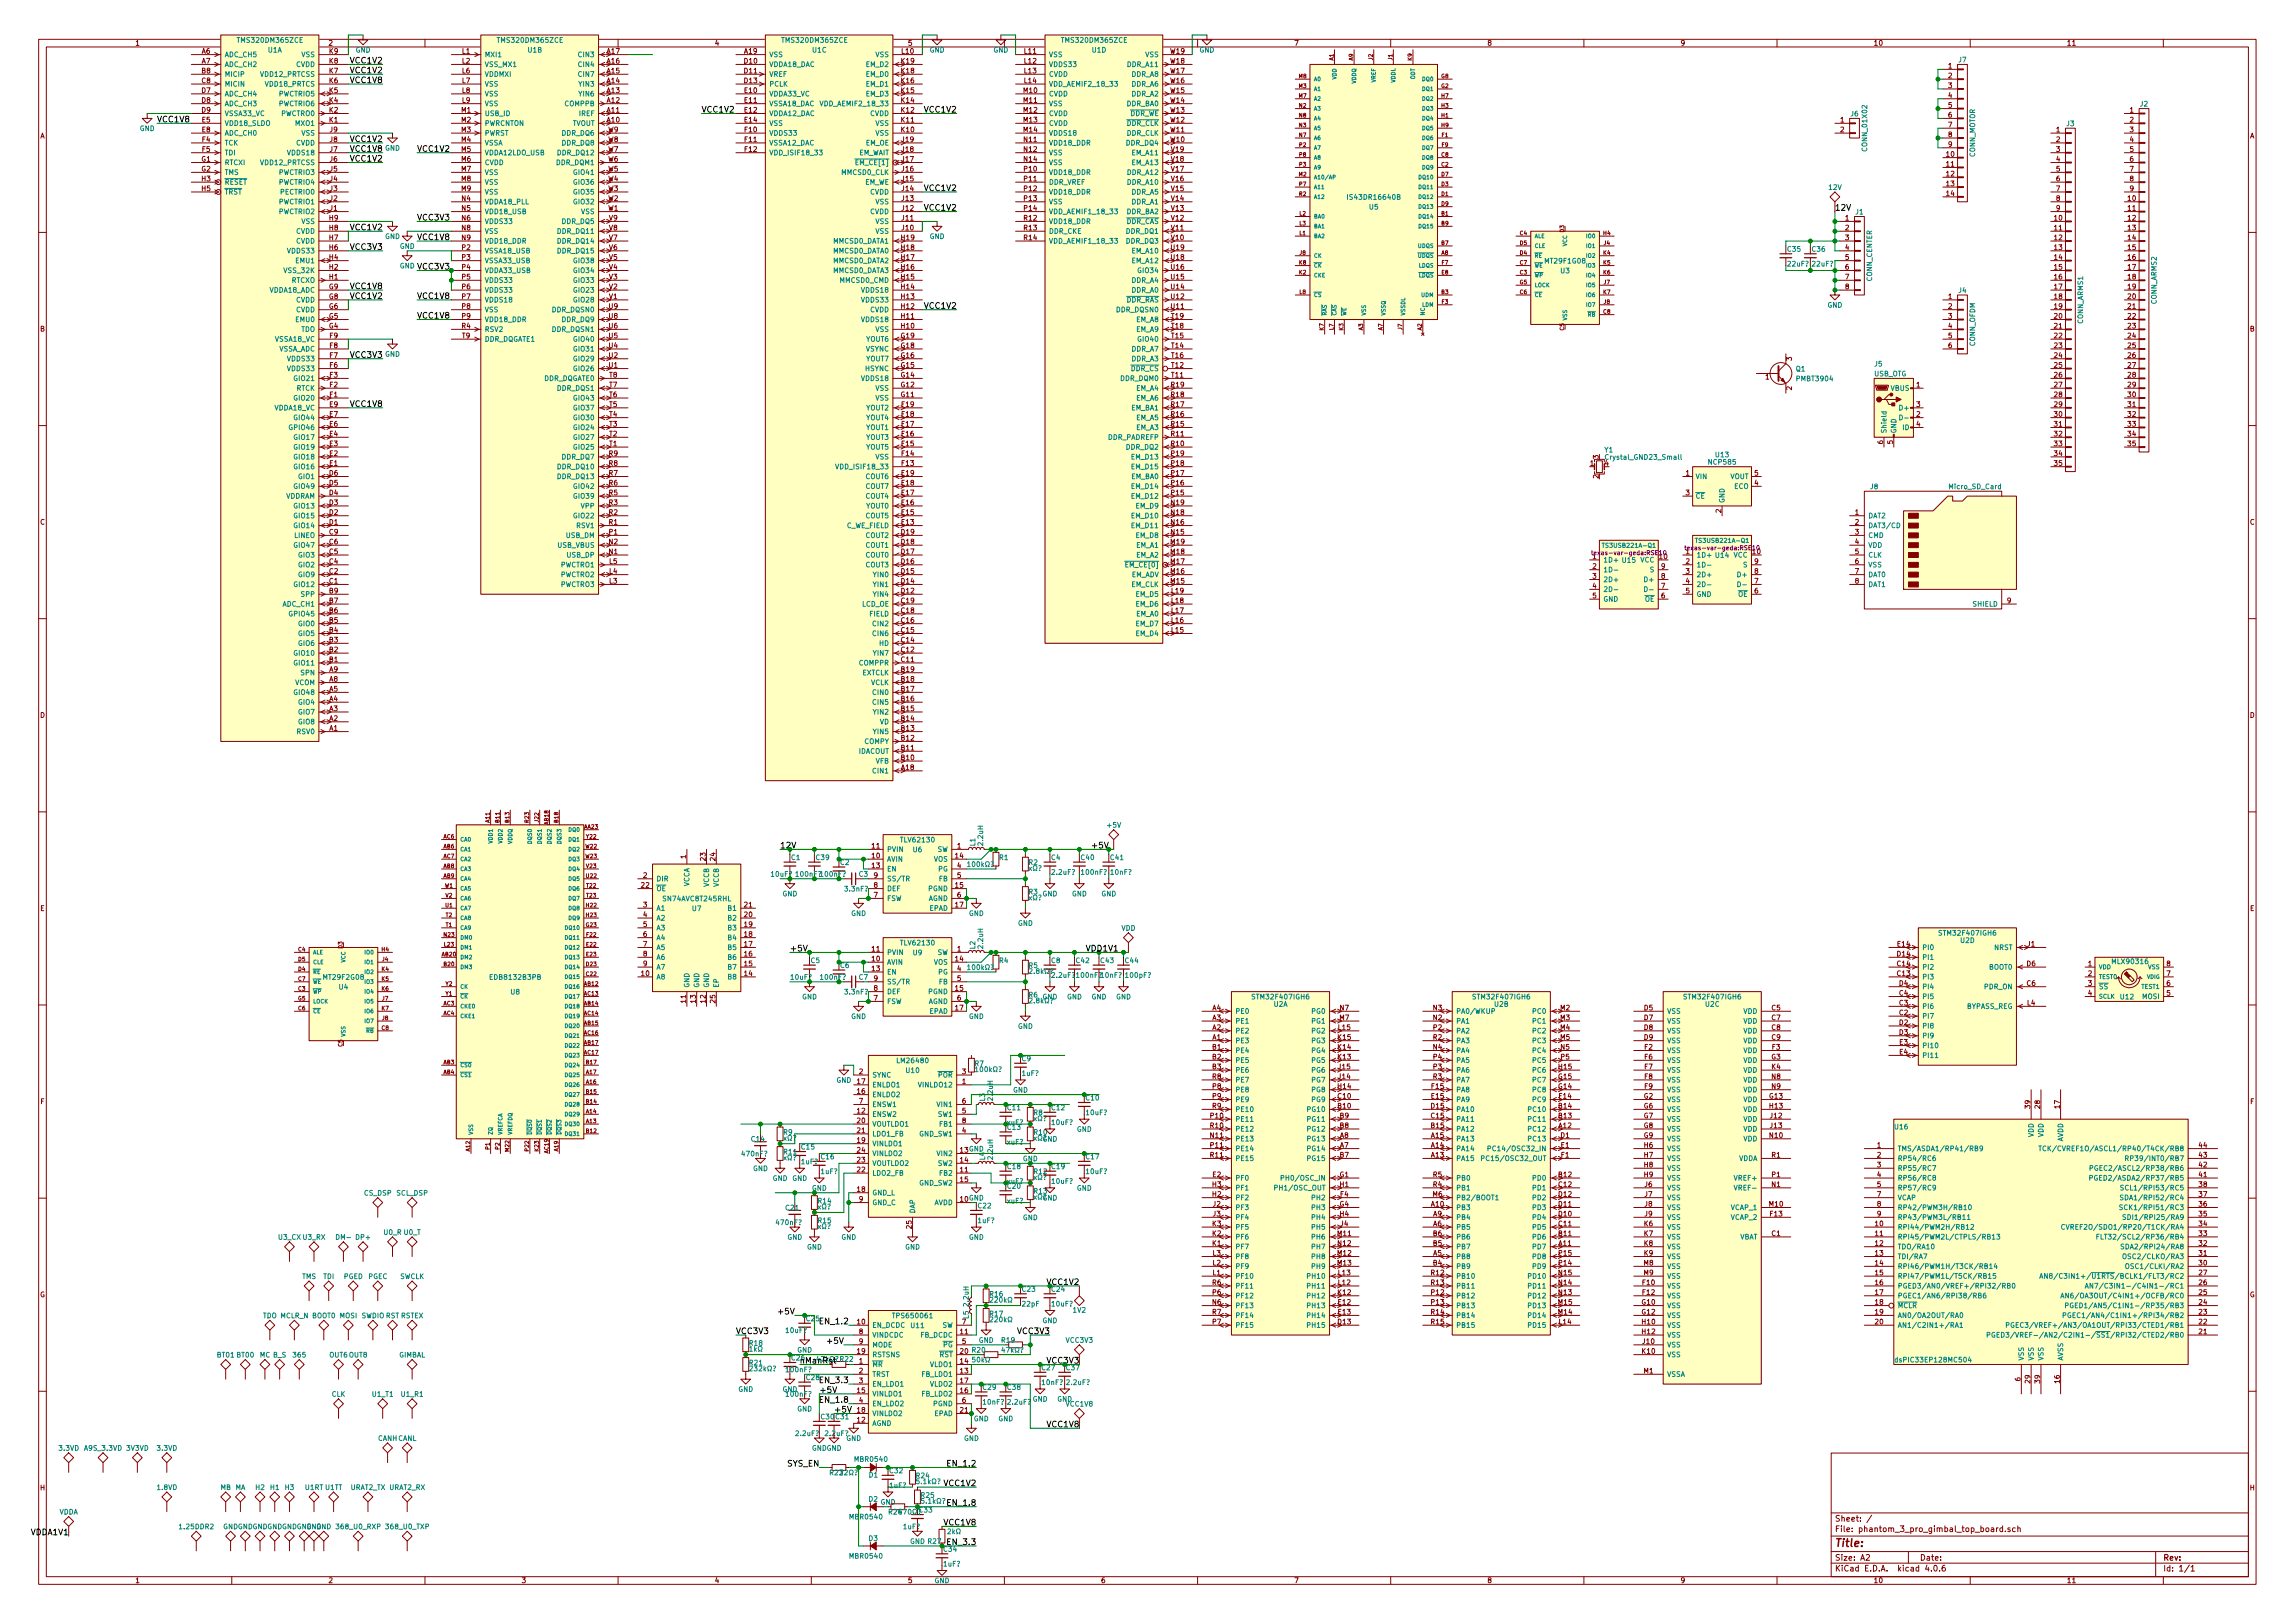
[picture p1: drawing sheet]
<svg xmlns="http://www.w3.org/2000/svg" width="594mm" height="420mm" viewBox="0 0 594 420" stroke-linecap="round" stroke-linejoin="round" font-family="sans-serif">
<defs><g id="words">
<text font-size="2.8" fill="#840000" x="475" y="400.4">Title:</text>
<g font-size="2.1">
<text x="90.8" y="16.4">VCC1V2</text>
<text x="90.8" y="19">VCC1V2</text>
<text x="90.8" y="21.5">VCC1V8</text>
<text x="181.6" y="29.1">VCC1V2</text>
<text x="239.4" y="29.1">VCC1V2</text>
<text x="40.6" y="31.7">VCC1V8</text>
<text x="90.8" y="41.8">VCC1V2</text>
<text x="90.8" y="36.7">VCC1V2</text>
<text x="90.8" y="39.3">VCC1V8</text>
<text x="107.9" y="39.3">VCC1V2</text>
<text x="239.4" y="49.4">VCC1V2</text>
<text x="90.8" y="59.6">VCC1V2</text>
<text x="107.9" y="57.1">VCC3V3</text>
<text x="239.4" y="54.5">VCC1V2</text>
<text x="475" y="54.5">12V</text>
<text x="90.8" y="64.7">VCC3V3</text>
<text x="107.9" y="62.1">VCC1V8</text>
<text x="107.9" y="69.8">VCC3V3</text>
<text x="90.8" y="77.4">VCC1V2</text>
<text x="90.8" y="74.8">VCC1V8</text>
<text x="107.9" y="77.4">VCC1V8</text>
<text x="107.9" y="82.5">VCC1V8</text>
<text x="239.4" y="79.9">VCC1V2</text>
<text x="90.8" y="92.6">VCC3V3</text>
<text x="90.8" y="105.3">VCC1V8</text>
<text x="201.9" y="219.6">12V</text>
<text x="204.5" y="246.3">+5V</text>
<text x="281.3" y="246.3">VDD1V1</text>
<text x="201.9" y="340.3">+5V</text>
<text x="212.6" y="342.8">EN_1.2</text>
<text x="214.6" y="347.9">+5V</text>
<text x="263.5" y="345.4">VCC3V3</text>
<text x="207" y="353">nManRst</text>
<text x="212.6" y="358.1">EN_3.3</text>
<text x="212.1" y="360.6">+5V</text>
<text x="212.6" y="363.1">EN_1.8</text>
<text x="215.9" y="365.7">+5V</text>
<text x="271.1" y="369.5">VCC1V8</text>
<text x="203.7" y="379.6">SYS_EN</text>
<text x="245.6" y="379.6">EN_1.2</text>
<text x="244.5" y="384.7">VCC1V2</text>
<text x="245.6" y="389.8">EN_1.8</text>
<text x="244.5" y="394.9">VCC1V8</text>
<text x="8" y="397.4">VDDA1V1</text>
<text x="245.6" y="400">EN_3.3</text>
</g>
<g font-size="2.1" fill="#008400">
<text x="283.2" y="219.6">+5V</text>
<text x="271.1" y="332.7">VCC1V2</text>
<text x="190.5" y="345.4">VCC3V3</text>
<text x="271.1" y="353">VCC3V3</text>
</g>
<g font-size="2.1" fill="#840000">
<text x="475" y="393.9">Sheet: /</text>
<text x="475" y="396.6">File: phantom_3_pro_gimbal_top_board.sch</text>
<text x="475" y="406.8">KiCad E.D.A. kicad 4.0.6</text>
<text x="475" y="404">Size: A2</text>
<text x="497" y="404">Date:</text>
<text x="560" y="404">Rev:</text>
<text x="560" y="406.8">Id: 1/1</text>
</g>
<g font-size="1.8" fill="#840000">
<text x="35" y="11.8">1</text>
<text x="85" y="11.8">2</text>
<text x="135" y="11.8">3</text>
<text x="185" y="11.8">4</text>
<text x="235" y="11.8">5</text>
<text x="285" y="11.8">6</text>
<text x="335" y="11.8">7</text>
<text x="385" y="11.8">8</text>
<text x="435" y="11.8">9</text>
<text x="485" y="11.8">10</text>
<text x="535" y="11.8">11</text>
<text x="52.2" y="13.9">A6</text>
<text x="52.2" y="16.4">A7</text>
<text x="85.2" y="16.4">K8</text>
<text x="85.2" y="13.9">K9</text>
<text x="119.6" y="13.9">L1</text>
<text x="119.6" y="16.4">L2</text>
<text x="157.1" y="16.4">A16</text>
<text x="157.1" y="13.9">A17</text>
<text x="192.7" y="16.4">D10</text>
<text x="192.7" y="13.9">A19</text>
<text x="233.3" y="16.4">K19</text>
<text x="233.4" y="13.9">L10</text>
<text x="265.2" y="13.9">L11</text>
<text x="265.2" y="16.4">L12</text>
<text x="303" y="16.4">W18</text>
<text x="303" y="13.9">W19</text>
<text x="504.3" y="17.7">1</text>
<text x="52.2" y="19">B8</text>
<text x="52.2" y="21.5">C8</text>
<text x="85.2" y="21.5">K6</text>
<text x="85.2" y="19">K7</text>
<text x="119.6" y="19">L6</text>
<text x="119.6" y="21.5">L7</text>
<text x="157.1" y="21.5">A14</text>
<text x="157.1" y="19">A15</text>
<text x="192.7" y="19">D11</text>
<text x="192.7" y="21.5">D13</text>
<text x="233.3" y="21.5">K16</text>
<text x="233.3" y="19">K18</text>
<text x="265.2" y="19">L13</text>
<text x="265.2" y="21.5">L14</text>
<text x="303" y="21.5">W16</text>
<text x="303" y="19">W17</text>
<text x="504.3" y="20.2">2</text>
<text x="504.3" y="22.8">3</text>
<text x="52.2" y="24">D7</text>
<text x="52.2" y="26.6">D8</text>
<text x="52.2" y="29.1">D9</text>
<text x="85.2" y="29.1">K2</text>
<text x="85.2" y="26.6">K4</text>
<text x="85.2" y="24">K5</text>
<text x="119.4" y="29.1">M1</text>
<text x="119.6" y="24">L8</text>
<text x="119.6" y="26.6">L9</text>
<text x="157.1" y="29.1">A11</text>
<text x="157.1" y="26.6">A12</text>
<text x="157.1" y="24">A13</text>
<text x="192.7" y="24">E10</text>
<text x="192.7" y="26.6">E11</text>
<text x="192.7" y="29.1">E12</text>
<text x="233.3" y="29.1">K12</text>
<text x="233.3" y="26.6">K14</text>
<text x="233.3" y="24">K15</text>
<text x="265" y="24">M10</text>
<text x="265" y="26.6">M11</text>
<text x="265" y="29.1">M12</text>
<text x="303" y="29.1">W13</text>
<text x="303" y="26.6">W14</text>
<text x="303" y="24">W15</text>
<text x="504.3" y="25.3">4</text>
<text x="504.3" y="27.9">5</text>
<text x="551.3" y="29.1">1</text>
<text x="10.4" y="35.8">A</text>
<text x="52.3" y="31.7">E5</text>
<text x="52.3" y="34.2">E8</text>
<text x="85.2" y="31.7">K1</text>
<text x="85.4" y="34.2">J9</text>
<text x="119.4" y="31.7">M2</text>
<text x="119.4" y="34.2">M3</text>
<text x="157.1" y="31.7">A10</text>
<text x="157.4" y="34.2">W9</text>
<text x="192.7" y="31.7">E14</text>
<text x="192.8" y="34.2">F10</text>
<text x="233.3" y="34.2">K10</text>
<text x="233.3" y="31.7">K11</text>
<text x="265" y="31.7">M13</text>
<text x="265" y="34.2">M14</text>
<text x="303" y="34.2">W11</text>
<text x="303" y="31.7">W12</text>
<text x="476.4" y="31.7">1</text>
<text x="476.4" y="34.2">2</text>
<text x="504.3" y="30.4">6</text>
<text x="504.3" y="32.9">7</text>
<text x="504.3" y="35.5">8</text>
<text x="532.3" y="34.2">1</text>
<text x="551.3" y="31.7">2</text>
<text x="551.3" y="34.2">3</text>
<text x="582.4" y="35.8">A</text>
<text x="52.2" y="41.8">G1</text>
<text x="52.3" y="36.7">F4</text>
<text x="52.3" y="39.3">F5</text>
<text x="85.4" y="41.8">J6</text>
<text x="85.4" y="39.3">J7</text>
<text x="85.4" y="36.7">J8</text>
<text x="119.4" y="36.7">M4</text>
<text x="119.4" y="39.3">M5</text>
<text x="119.4" y="41.8">M6</text>
<text x="157.4" y="41.8">W6</text>
<text x="157.4" y="39.3">W7</text>
<text x="157.4" y="36.7">W8</text>
<text x="192.8" y="36.7">F11</text>
<text x="192.8" y="39.3">F12</text>
<text x="233.5" y="41.8">J17</text>
<text x="233.5" y="39.3">J18</text>
<text x="233.5" y="36.7">J19</text>
<text x="265.1" y="36.7">N11</text>
<text x="265.1" y="39.3">N12</text>
<text x="265.1" y="41.8">N14</text>
<text x="303" y="36.7">W10</text>
<text x="303.2" y="41.8">V18</text>
<text x="303.2" y="39.3">V19</text>
<text x="503.9" y="40.6">10</text>
<text x="504.3" y="38">9</text>
<text x="532.3" y="36.7">2</text>
<text x="532.3" y="39.3">3</text>
<text x="532.3" y="41.8">4</text>
<text x="551.3" y="36.7">4</text>
<text x="551.3" y="39.3">5</text>
<text x="551.3" y="41.8">6</text>
<text x="52.2" y="44.4">G2</text>
<text x="52.2" y="46.9">H3</text>
<text x="85.4" y="46.9">J4</text>
<text x="85.4" y="44.4">J5</text>
<text x="119.4" y="44.4">M7</text>
<text x="119.4" y="46.9">M8</text>
<text x="157.4" y="46.9">W4</text>
<text x="157.4" y="44.4">W5</text>
<text x="233.5" y="46.9">J15</text>
<text x="233.5" y="44.4">J16</text>
<text x="265.1" y="44.4">P10</text>
<text x="265.1" y="46.9">P11</text>
<text x="303.2" y="46.9">V16</text>
<text x="303.2" y="44.4">V17</text>
<text x="503.9" y="43.1">11</text>
<text x="503.9" y="45.6">12</text>
<text x="532.3" y="44.4">5</text>
<text x="532.3" y="46.9">6</text>
<text x="551.3" y="44.4">7</text>
<text x="551.3" y="46.9">8</text>
<text x="52.2" y="49.4">H5</text>
<text x="85.4" y="52">J2</text>
<text x="85.4" y="49.4">J3</text>
<text x="119.4" y="49.4">M9</text>
<text x="119.5" y="52">N4</text>
<text x="157.4" y="52">W2</text>
<text x="157.4" y="49.4">W3</text>
<text x="233.5" y="52">J13</text>
<text x="233.5" y="49.4">J14</text>
<text x="265.1" y="49.4">P12</text>
<text x="265.1" y="52">P13</text>
<text x="303.2" y="52">V14</text>
<text x="303.2" y="49.4">V15</text>
<text x="503.9" y="48.2">13</text>
<text x="503.9" y="50.7">14</text>
<text x="532.3" y="49.4">7</text>
<text x="532.3" y="52">8</text>
<text x="550.8" y="52">10</text>
<text x="551.3" y="49.4">9</text>
<text x="85.2" y="59.6">H8</text>
<text x="85.2" y="57.1">H9</text>
<text x="85.4" y="54.5">J1</text>
<text x="119.5" y="54.5">N5</text>
<text x="119.5" y="57.1">N6</text>
<text x="119.5" y="59.6">N8</text>
<text x="157.4" y="54.5">W1</text>
<text x="157.7" y="59.6">V8</text>
<text x="157.7" y="57.1">V9</text>
<text x="233.5" y="59.6">J10</text>
<text x="233.5" y="57.1">J11</text>
<text x="233.5" y="54.5">J12</text>
<text x="265.1" y="57.1">R12</text>
<text x="265.1" y="59.6">R13</text>
<text x="265.1" y="54.5">P14</text>
<text x="303.2" y="59.6">V11</text>
<text x="303.2" y="57.1">V12</text>
<text x="303.2" y="54.5">V13</text>
<text x="477.7" y="57.1">1</text>
<text x="477.7" y="59.6">2</text>
<text x="531.8" y="57.1">10</text>
<text x="531.8" y="59.6">11</text>
<text x="532.3" y="54.5">9</text>
<text x="550.8" y="54.5">11</text>
<text x="550.8" y="57.1">12</text>
<text x="550.8" y="59.6">13</text>
<text x="85.2" y="64.7">H6</text>
<text x="85.2" y="62.1">H7</text>
<text x="119.5" y="62.1">N9</text>
<text x="119.6" y="64.7">P2</text>
<text x="157.7" y="64.7">V6</text>
<text x="157.7" y="62.1">V7</text>
<text x="233.3" y="64.7">H18</text>
<text x="233.3" y="62.1">H19</text>
<text x="265.1" y="62.1">R14</text>
<text x="303.2" y="64.7">U19</text>
<text x="303.2" y="62.1">V10</text>
<text x="477.7" y="62.1">3</text>
<text x="477.7" y="64.7">4</text>
<text x="531.8" y="62.1">12</text>
<text x="531.8" y="64.7">13</text>
<text x="550.8" y="62.1">14</text>
<text x="550.8" y="64.7">15</text>
<text x="85.2" y="69.8">H2</text>
<text x="85.2" y="67.2">H4</text>
<text x="119.6" y="67.2">P3</text>
<text x="119.6" y="69.8">P4</text>
<text x="157.7" y="69.8">V4</text>
<text x="157.7" y="67.2">V5</text>
<text x="233.3" y="69.8">H16</text>
<text x="233.3" y="67.2">H17</text>
<text x="303.2" y="69.8">U16</text>
<text x="303.2" y="67.2">U18</text>
<text x="477.7" y="67.2">5</text>
<text x="477.7" y="69.8">6</text>
<text x="531.8" y="67.2">14</text>
<text x="531.8" y="69.8">15</text>
<text x="550.8" y="67.2">16</text>
<text x="550.8" y="69.8">17</text>
<text x="85.2" y="77.4">G8</text>
<text x="85.2" y="74.8">G9</text>
<text x="85.2" y="72.3">H1</text>
<text x="119.6" y="72.3">P5</text>
<text x="119.6" y="74.8">P6</text>
<text x="119.6" y="77.4">P7</text>
<text x="157.7" y="77.4">V1</text>
<text x="157.7" y="74.8">V2</text>
<text x="157.7" y="72.3">V3</text>
<text x="233.3" y="77.4">H13</text>
<text x="233.3" y="74.8">H14</text>
<text x="233.3" y="72.3">H15</text>
<text x="303.2" y="77.4">U12</text>
<text x="303.2" y="74.8">U14</text>
<text x="303.2" y="72.3">U15</text>
<text x="477.7" y="72.3">7</text>
<text x="477.7" y="74.8">8</text>
<text x="504.3" y="77.4">1</text>
<text x="531.8" y="72.3">16</text>
<text x="531.8" y="74.8">17</text>
<text x="531.8" y="77.4">18</text>
<text x="550.8" y="77.4">20</text>
<text x="550.8" y="72.3">18</text>
<text x="550.8" y="74.8">19</text>
<text x="85.2" y="82.5">G5</text>
<text x="85.2" y="79.9">G6</text>
<text x="119.6" y="79.9">P8</text>
<text x="119.6" y="82.5">P9</text>
<text x="157.6" y="82.5">U8</text>
<text x="157.6" y="79.9">U9</text>
<text x="233.3" y="82.5">H11</text>
<text x="233.3" y="79.9">H12</text>
<text x="303.2" y="79.9">U11</text>
<text x="303.3" y="82.5">T19</text>
<text x="504.3" y="79.9">2</text>
<text x="504.3" y="82.5">3</text>
<text x="531.8" y="82.5">20</text>
<text x="531.8" y="79.9">19</text>
<text x="550.8" y="79.9">21</text>
<text x="550.8" y="82.5">22</text>
<text x="10.4" y="85.8">B</text>
<text x="85.2" y="85">G4</text>
<text x="85.3" y="87.5">F9</text>
<text x="119.5" y="85">R4</text>
<text x="119.6" y="87.5">T9</text>
<text x="157.6" y="87.5">U5</text>
<text x="157.6" y="85">U6</text>
<text x="233.3" y="87.5">G19</text>
<text x="233.3" y="85">H10</text>
<text x="303.3" y="87.5">T15</text>
<text x="303.3" y="85">T18</text>
<text x="504.3" y="85">4</text>
<text x="504.3" y="87.5">5</text>
<text x="531.8" y="85">21</text>
<text x="531.8" y="87.5">22</text>
<text x="550.8" y="85">23</text>
<text x="550.8" y="87.5">24</text>
<text x="582.4" y="85.8">B</text>
<text x="85.3" y="95.2">F6</text>
<text x="85.3" y="92.6">F7</text>
<text x="85.3" y="90.1">F8</text>
<text x="157.6" y="95.2">U1</text>
<text x="157.6" y="92.6">U2</text>
<text x="157.6" y="90.1">U4</text>
<text x="233.3" y="95.2">G15</text>
<text x="233.3" y="92.6">G16</text>
<text x="233.3" y="90.1">G18</text>
<text x="303.3" y="95.2">T12</text>
<text x="303.3" y="90.1">T14</text>
<text x="303.3" y="92.6">T16</text>
<text x="463.8" y="93.4" transform="rotate(-90 463.8 93.4)">3</text>
<text x="504.3" y="90.1">6</text>
<text x="531.8" y="90.1">23</text>
<text x="531.8" y="92.6">24</text>
<text x="531.8" y="95.2">25</text>
<text x="550.8" y="90.1">25</text>
<text x="550.8" y="92.6">26</text>
<text x="550.8" y="95.2">27</text>
<text x="85.3" y="100.2">F2</text>
<text x="85.3" y="97.7">F3</text>
<text x="157.7" y="100.2">T7</text>
<text x="157.7" y="97.7">T8</text>
<text x="233.3" y="100.2">G12</text>
<text x="233.3" y="97.7">G14</text>
<text x="303.2" y="100.2">R19</text>
<text x="303.3" y="97.7">T11</text>
<text x="457" y="98.2">1</text>
<text x="463.8" y="101" transform="rotate(-90 463.8 101)">2</text>
<text x="496.1" y="100.2">1</text>
<text x="531.8" y="97.7">26</text>
<text x="531.8" y="100.2">27</text>
<text x="550.8" y="97.7">28</text>
<text x="550.8" y="100.2">29</text>
<text x="85.3" y="107.9">E7</text>
<text x="85.3" y="105.3">E9</text>
<text x="85.3" y="102.8">F1</text>
<text x="157.7" y="107.9">T4</text>
<text x="157.7" y="105.3">T5</text>
<text x="157.7" y="102.8">T6</text>
<text x="233.3" y="102.8">G11</text>
<text x="233.4" y="107.9">F18</text>
<text x="233.4" y="105.3">F19</text>
<text x="303.2" y="107.9">R16</text>
<text x="303.2" y="105.3">R17</text>
<text x="303.2" y="102.8">R18</text>
<text x="496.1" y="107.9">2</text>
<text x="496.1" y="105.3">3</text>
<text x="531.8" y="107.9">30</text>
<text x="531.8" y="102.8">28</text>
<text x="531.8" y="105.3">29</text>
<text x="550.8" y="102.8">30</text>
<text x="550.8" y="105.3">31</text>
<text x="550.8" y="107.9">32</text>
<text x="85.3" y="112.9">E4</text>
<text x="85.3" y="110.4">E6</text>
<text x="157.7" y="112.9">T2</text>
<text x="157.7" y="110.4">T3</text>
<text x="233.4" y="112.9">F16</text>
<text x="233.4" y="110.4">F17</text>
<text x="303.2" y="112.9">R11</text>
<text x="303.2" y="110.4">R15</text>
<text x="496.1" y="110.4">4</text>
<text x="531.8" y="110.4">31</text>
<text x="531.8" y="112.9">32</text>
<text x="550.8" y="110.4">33</text>
<text x="550.8" y="112.9">34</text>
<text x="85.3" y="118">E2</text>
<text x="85.3" y="115.5">E3</text>
<text x="157.6" y="118">R9</text>
<text x="157.7" y="115.5">T1</text>
<text x="233.4" y="118">F14</text>
<text x="233.4" y="115.5">F15</text>
<text x="303.2" y="115.5">R10</text>
<text x="303.2" y="118">P19</text>
<text x="413.8" y="118.8" transform="rotate(-90 413.8 118.8)">3</text>
<text x="487.4" y="115" transform="rotate(-90 487.4 115)">6</text>
<text x="490" y="115" transform="rotate(-90 490 115)">5</text>
<text x="531.8" y="115.5">33</text>
<text x="531.8" y="118">34</text>
<text x="550.8" y="115.5">35</text>
<text x="85.2" y="125.6">D5</text>
<text x="85.2" y="123.1">D6</text>
<text x="85.3" y="120.6">E1</text>
<text x="157.6" y="125.6">R6</text>
<text x="157.6" y="123.1">R7</text>
<text x="157.6" y="120.6">R8</text>
<text x="233.4" y="125.6">E18</text>
<text x="233.4" y="123.1">E19</text>
<text x="233.4" y="120.6">F13</text>
<text x="303.2" y="125.6">P16</text>
<text x="303.2" y="123.1">P17</text>
<text x="303.2" y="120.6">P18</text>
<text x="411.6" y="120.6">1</text>
<text x="413.8" y="123.8" transform="rotate(-90 413.8 123.8)">2</text>
<text x="415.4" y="120.6">4</text>
<text x="436.4" y="123.1">1</text>
<text x="454.2" y="125.6">4</text>
<text x="454.2" y="123.1">5</text>
<text x="531.8" y="120.6">35</text>
<text x="85.2" y="130.7">D3</text>
<text x="85.2" y="128.2">D4</text>
<text x="157.6" y="130.7">R3</text>
<text x="157.6" y="128.2">R5</text>
<text x="233.4" y="130.7">E16</text>
<text x="233.4" y="128.2">E17</text>
<text x="303.2" y="130.7">N19</text>
<text x="303.2" y="128.2">P15</text>
<text x="436.4" y="128.2">3</text>
<text x="10.4" y="135.8">C</text>
<text x="85.2" y="135.8">D1</text>
<text x="85.2" y="133.3">D2</text>
<text x="157.6" y="135.8">R1</text>
<text x="157.6" y="133.3">R2</text>
<text x="233.4" y="135.8">E13</text>
<text x="233.4" y="133.3">E15</text>
<text x="303.2" y="135.8">N16</text>
<text x="303.2" y="133.3">N18</text>
<text x="445.5" y="132.7" transform="rotate(-90 445.5 132.7)">2</text>
<text x="480.2" y="133.3">1</text>
<text x="480.2" y="135.8">2</text>
<text x="582.4" y="135.8">C</text>
<text x="85.2" y="143.4">C5</text>
<text x="85.2" y="140.9">C6</text>
<text x="85.2" y="138.3">C9</text>
<text x="157.6" y="143.4">N1</text>
<text x="157.6" y="140.9">N2</text>
<text x="157.7" y="138.3">P1</text>
<text x="233.3" y="143.4">D17</text>
<text x="233.3" y="140.9">D18</text>
<text x="233.3" y="138.3">D19</text>
<text x="303.1" y="143.4">M18</text>
<text x="303.1" y="140.9">M19</text>
<text x="303.2" y="138.3">N15</text>
<text x="480.2" y="138.3">3</text>
<text x="480.2" y="140.9">4</text>
<text x="480.2" y="143.4">5</text>
<text x="85.2" y="148.5">C2</text>
<text x="85.2" y="146">C4</text>
<text x="157.7" y="148.5">L4</text>
<text x="157.7" y="146">L5</text>
<text x="233.3" y="148.5">D15</text>
<text x="233.3" y="146">D16</text>
<text x="303.1" y="148.5">M16</text>
<text x="303.1" y="146">M17</text>
<text x="412.3" y="147.2">2</text>
<text x="412.3" y="149.8">3</text>
<text x="430" y="149.8">8</text>
<text x="430" y="147.2">9</text>
<text x="436.4" y="146">2</text>
<text x="436.4" y="148.5">3</text>
<text x="454.2" y="148.5">8</text>
<text x="454.2" y="146">9</text>
<text x="480.2" y="146">6</text>
<text x="480.2" y="148.5">7</text>
<text x="85.2" y="151">C1</text>
<text x="85.2" y="153.6">B9</text>
<text x="157.7" y="151">L3</text>
<text x="233.3" y="153.6">D12</text>
<text x="233.3" y="151">D14</text>
<text x="303.1" y="151">M15</text>
<text x="303.3" y="153.6">L19</text>
<text x="412.3" y="152.3">4</text>
<text x="412.3" y="154.9">5</text>
<text x="430" y="154.9">6</text>
<text x="430" y="152.3">7</text>
<text x="436.4" y="151">4</text>
<text x="436.4" y="153.6">5</text>
<text x="454.2" y="153.6">6</text>
<text x="454.2" y="151">7</text>
<text x="480.2" y="151">8</text>
<text x="85.2" y="161.2">B5</text>
<text x="85.2" y="158.7">B6</text>
<text x="85.2" y="156.1">B7</text>
<text x="233.3" y="161.2">C16</text>
<text x="233.3" y="158.7">C18</text>
<text x="233.3" y="156.1">C19</text>
<text x="303.3" y="161.2">L16</text>
<text x="303.3" y="158.7">L17</text>
<text x="303.3" y="156.1">L18</text>
<text x="519.6" y="156.1">9</text>
<text x="85.2" y="166.3">B3</text>
<text x="85.2" y="163.7">B4</text>
<text x="233.3" y="166.3">C14</text>
<text x="233.3" y="163.7">C15</text>
<text x="303.3" y="163.7">L15</text>
<text x="85.2" y="171.4">B1</text>
<text x="85.2" y="168.8">B2</text>
<text x="85.2" y="173.9">A9</text>
<text x="233.3" y="171.4">C11</text>
<text x="233.3" y="168.8">C12</text>
<text x="233.3" y="173.9">B19</text>
<text x="85.2" y="179">A5</text>
<text x="85.2" y="176.4">A8</text>
<text x="233.3" y="179">B17</text>
<text x="233.3" y="176.4">B18</text>
<text x="10.4" y="185.8">D</text>
<text x="85.2" y="184.1">A3</text>
<text x="85.2" y="181.5">A4</text>
<text x="233.3" y="184.1">B15</text>
<text x="233.3" y="181.5">B16</text>
<text x="582.4" y="185.8">D</text>
<text x="85.2" y="189.1">A1</text>
<text x="85.2" y="186.6">A2</text>
<text x="233.3" y="191.7">B12</text>
<text x="233.3" y="189.1">B13</text>
<text x="233.3" y="186.6">B14</text>
<text x="233.3" y="196.8">B10</text>
<text x="233.3" y="194.2">B11</text>
<text x="233.3" y="199.3">A18</text>
<text x="225.7" y="219.6">11</text>
<text x="247.8" y="219.6">1</text>
<text x="166.5" y="227.2">2</text>
<text x="177.5" y="222.3" transform="rotate(-90 177.5 222.3)">1</text>
<text x="182.6" y="222.7" transform="rotate(-90 182.6 222.7)">23</text>
<text x="185.2" y="222.7" transform="rotate(-90 185.2 222.7)">24</text>
<text x="225.7" y="222.2">10</text>
<text x="225.7" y="224.7">13</text>
<text x="226.2" y="227.2">9</text>
<text x="247.3" y="222.2">14</text>
<text x="247.8" y="224.7">4</text>
<text x="247.8" y="227.2">5</text>
<text x="166" y="229.8">22</text>
<text x="226.2" y="232.3">7</text>
<text x="226.2" y="229.8">8</text>
<text x="247.3" y="229.8">15</text>
<text x="247.8" y="232.3">6</text>
<text x="10.4" y="235.8">E</text>
<text x="166.5" y="234.9">3</text>
<text x="166.5" y="237.4">4</text>
<text x="166.5" y="239.9">5</text>
<text x="192.7" y="237.4">20</text>
<text x="192.7" y="234.9">21</text>
<text x="192.7" y="239.9">19</text>
<text x="247.3" y="234.9">17</text>
<text x="582.4" y="235.8">E</text>
<text x="166.5" y="242.5">6</text>
<text x="166.5" y="245">7</text>
<text x="192.7" y="245">17</text>
<text x="192.7" y="242.5">18</text>
<text x="491.2" y="245">E14</text>
<text x="524.8" y="245">J1</text>
<text x="166.5" y="247.6">8</text>
<text x="166.5" y="250.1">9</text>
<text x="192.7" y="250.1">15</text>
<text x="192.7" y="247.6">16</text>
<text x="225.7" y="248.8">10</text>
<text x="225.7" y="246.3">11</text>
<text x="225.7" y="251.4">13</text>
<text x="247.3" y="248.8">14</text>
<text x="247.8" y="246.3">1</text>
<text x="247.8" y="251.4">4</text>
<text x="491.1" y="250.1">C14</text>
<text x="491.1" y="247.6">D14</text>
<text x="524.7" y="250.1">D6</text>
<text x="540.5" y="250.1">1</text>
<text x="560.9" y="250.1">8</text>
<text x="166" y="252.6">10</text>
<text x="192.7" y="252.6">14</text>
<text x="226.2" y="256.5">8</text>
<text x="226.2" y="253.9">9</text>
<text x="247.3" y="256.5">15</text>
<text x="247.8" y="253.9">5</text>
<text x="491.1" y="252.6">C13</text>
<text x="491.6" y="257.7">C4</text>
<text x="491.6" y="255.2">D4</text>
<text x="524.7" y="255.2">C6</text>
<text x="540.5" y="252.6">2</text>
<text x="540.5" y="255.2">3</text>
<text x="540.5" y="257.7">4</text>
<text x="560.9" y="257.7">5</text>
<text x="560.9" y="255.2">6</text>
<text x="560.9" y="252.6">7</text>
<text x="177.5" y="259.6" transform="rotate(-90 177.5 259.6)">11</text>
<text x="180.1" y="259.6" transform="rotate(-90 180.1 259.6)">13</text>
<text x="182.6" y="259.6" transform="rotate(-90 182.6 259.6)">12</text>
<text x="185.2" y="259.6" transform="rotate(-90 185.2 259.6)">25</text>
<text x="226.2" y="259">7</text>
<text x="247.3" y="261.5">17</text>
<text x="247.8" y="259">6</text>
<text x="313.8" y="261.5">A4</text>
<text x="346.9" y="261.5">N7</text>
<text x="371" y="261.5">N3</text>
<text x="403.9" y="261.5">M2</text>
<text x="425.6" y="261.5">D5</text>
<text x="458.6" y="261.5">C5</text>
<text x="491.6" y="262.8">C2</text>
<text x="491.6" y="260.3">C3</text>
<text x="524.8" y="260.3">L4</text>
<text x="313.8" y="269.2">A1</text>
<text x="313.8" y="266.6">A2</text>
<text x="313.8" y="264.1">A3</text>
<text x="346.4" y="269.2">K15</text>
<text x="346.5" y="266.6">L15</text>
<text x="346.8" y="264.1">M7</text>
<text x="371" y="264.1">N2</text>
<text x="371" y="269.2">R2</text>
<text x="371" y="266.6">P2</text>
<text x="403.9" y="264.1">M3</text>
<text x="403.9" y="266.6">M4</text>
<text x="403.9" y="269.2">M5</text>
<text x="425.6" y="264.1">D7</text>
<text x="425.6" y="266.6">D8</text>
<text x="425.6" y="269.2">D9</text>
<text x="458.6" y="264.1">C7</text>
<text x="458.6" y="266.6">C8</text>
<text x="458.6" y="269.2">C9</text>
<text x="491.6" y="265.3">D2</text>
<text x="491.6" y="267.9">D3</text>
<text x="313.8" y="271.7">B1</text>
<text x="313.8" y="274.2">B2</text>
<text x="346.4" y="274.2">K13</text>
<text x="346.4" y="271.7">K14</text>
<text x="371" y="271.7">N4</text>
<text x="371" y="274.2">P4</text>
<text x="404" y="271.7">N5</text>
<text x="404.1" y="274.2">P5</text>
<text x="425.7" y="271.7">F2</text>
<text x="425.7" y="274.2">F6</text>
<text x="458.6" y="274.2">G3</text>
<text x="458.7" y="271.7">F3</text>
<text x="491.7" y="270.4">E3</text>
<text x="491.7" y="273">E4</text>
<text x="221.9" y="280.6">17</text>
<text x="222.4" y="278">2</text>
<text x="249.1" y="280.6">1</text>
<text x="249.1" y="278">3</text>
<text x="313.8" y="276.8">B3</text>
<text x="313.8" y="279.3">R8</text>
<text x="313.9" y="281.9">P8</text>
<text x="346.4" y="281.9">H14</text>
<text x="346.5" y="279.3">J14</text>
<text x="346.5" y="276.8">J15</text>
<text x="370.6" y="281.9">F15</text>
<text x="371" y="279.3">R3</text>
<text x="371" y="276.8">P3</text>
<text x="403.5" y="281.9">G14</text>
<text x="403.5" y="279.3">G15</text>
<text x="403.5" y="276.8">H15</text>
<text x="425.7" y="276.8">F7</text>
<text x="425.7" y="279.3">F8</text>
<text x="425.7" y="281.9">F9</text>
<text x="458.6" y="276.8">K4</text>
<text x="458.6" y="279.3">N8</text>
<text x="458.6" y="281.9">N9</text>
<text x="10.5" y="285.8">F</text>
<text x="221.9" y="283.1">16</text>
<text x="222.4" y="285.7">7</text>
<text x="249.1" y="285.7">6</text>
<text x="313.8" y="286.9">R9</text>
<text x="313.9" y="284.4">P9</text>
<text x="346.4" y="286.9">B10</text>
<text x="346.4" y="284.4">C10</text>
<text x="370.5" y="286.9">D15</text>
<text x="370.5" y="284.4">E15</text>
<text x="403.5" y="286.9">B14</text>
<text x="403.6" y="284.4">F14</text>
<text x="425.6" y="284.4">G2</text>
<text x="425.6" y="286.9">G6</text>
<text x="458.1" y="284.4">G13</text>
<text x="458.1" y="286.9">H13</text>
<text x="525.5" y="286.9" transform="rotate(-90 525.5 286.9)">39</text>
<text x="528.1" y="286.9" transform="rotate(-90 528.1 286.9)">28</text>
<text x="533.1" y="286.9" transform="rotate(-90 533.1 286.9)">17</text>
<text x="582.5" y="285.8">F</text>
<text x="221.9" y="290.7">20</text>
<text x="221.9" y="293.3">21</text>
<text x="221.9" y="288.2">12</text>
<text x="249.1" y="293.3">4</text>
<text x="249.1" y="288.2">5</text>
<text x="249.1" y="290.7">8</text>
<text x="313.3" y="292">R10</text>
<text x="313.4" y="289.5">P10</text>
<text x="346.9" y="292">B8</text>
<text x="346.9" y="289.5">B9</text>
<text x="370.5" y="292">B15</text>
<text x="370.5" y="289.5">C15</text>
<text x="403.5" y="292">A12</text>
<text x="403.5" y="289.5">B13</text>
<text x="425.6" y="289.5">G7</text>
<text x="425.6" y="292">G8</text>
<text x="458.3" y="289.5">J12</text>
<text x="458.3" y="292">J13</text>
<text x="221.9" y="298.4">24</text>
<text x="221.9" y="295.8">19</text>
<text x="313.3" y="294.6">N11</text>
<text x="313.3" y="299.6">R11</text>
<text x="313.4" y="297.1">P11</text>
<text x="346.9" y="297.1">A7</text>
<text x="346.9" y="299.6">B7</text>
<text x="346.9" y="294.6">A8</text>
<text x="370.5" y="299.6">A13</text>
<text x="370.5" y="297.1">A14</text>
<text x="370.5" y="294.6">A15</text>
<text x="404" y="294.6">D1</text>
<text x="404.1" y="297.1">E1</text>
<text x="404.1" y="299.6">F1</text>
<text x="425.6" y="294.6">G9</text>
<text x="425.6" y="297.1">H6</text>
<text x="425.6" y="299.6">H7</text>
<text x="458.1" y="294.6">N10</text>
<text x="458.6" y="299.6">R1</text>
<text x="485.9" y="297.1">1</text>
<text x="485.9" y="299.6">2</text>
<text x="569.3" y="299.6">43</text>
<text x="569.3" y="297.1">44</text>
<text x="221.9" y="303.4">22</text>
<text x="221.9" y="300.9">23</text>
<text x="248.6" y="303.4">11</text>
<text x="248.6" y="300.9">14</text>
<text x="248.6" y="306">15</text>
<text x="313.9" y="304.7">E2</text>
<text x="346.8" y="304.7">G1</text>
<text x="371" y="304.7">R5</text>
<text x="403.5" y="304.7">B12</text>
<text x="425.6" y="302.2">H8</text>
<text x="425.6" y="304.7">H9</text>
<text x="458.7" y="304.7">P1</text>
<text x="485.9" y="302.2">3</text>
<text x="485.9" y="304.7">4</text>
<text x="569.3" y="304.7">41</text>
<text x="569.3" y="302.2">42</text>
<text x="221.9" y="308.5">18</text>
<text x="222.4" y="311.1">9</text>
<text x="313.8" y="309.8">H2</text>
<text x="313.8" y="307.3">H3</text>
<text x="346.9" y="307.3">H1</text>
<text x="347" y="309.8">F4</text>
<text x="370.9" y="309.8">M6</text>
<text x="371" y="307.3">R4</text>
<text x="403.5" y="307.3">C12</text>
<text x="403.5" y="309.8">D12</text>
<text x="425.8" y="307.3">J6</text>
<text x="425.8" y="309.8">J7</text>
<text x="458.6" y="307.3">N1</text>
<text x="485.9" y="307.3">5</text>
<text x="485.9" y="309.8">7</text>
<text x="569.3" y="309.8">37</text>
<text x="569.3" y="307.3">38</text>
<text x="236" y="318" transform="rotate(-90 236 318)">25</text>
<text x="313.8" y="317.4">K3</text>
<text x="314" y="312.3">J2</text>
<text x="314" y="314.9">J3</text>
<text x="346.8" y="312.3">G4</text>
<text x="346.9" y="314.9">H4</text>
<text x="347" y="317.4">J4</text>
<text x="370.5" y="312.3">A10</text>
<text x="371" y="317.4">A6</text>
<text x="371" y="314.9">A9</text>
<text x="403.5" y="314.9">D10</text>
<text x="403.5" y="317.4">C11</text>
<text x="403.5" y="312.3">D11</text>
<text x="425.6" y="317.4">K6</text>
<text x="425.8" y="312.3">J8</text>
<text x="425.8" y="314.9">J9</text>
<text x="458" y="312.3">M10</text>
<text x="458.2" y="314.9">F13</text>
<text x="485.4" y="317.4">10</text>
<text x="485.9" y="312.3">8</text>
<text x="485.9" y="314.9">9</text>
<text x="569.3" y="317.4">34</text>
<text x="569.3" y="314.9">35</text>
<text x="569.3" y="312.3">36</text>
<text x="313.8" y="322.5">K1</text>
<text x="313.8" y="320">K2</text>
<text x="346.3" y="320">M11</text>
<text x="346.4" y="322.5">N12</text>
<text x="371" y="322.5">B5</text>
<text x="371" y="320">B6</text>
<text x="403.5" y="322.5">A11</text>
<text x="403.5" y="320">B11</text>
<text x="425.6" y="320">K7</text>
<text x="425.6" y="322.5">K8</text>
<text x="458.6" y="320">C1</text>
<text x="485.4" y="320">11</text>
<text x="485.4" y="322.5">12</text>
<text x="569.3" y="322.5">32</text>
<text x="569.3" y="320">33</text>
<text x="313.9" y="327.6">L2</text>
<text x="313.9" y="325">L3</text>
<text x="346.3" y="325">M12</text>
<text x="346.3" y="327.6">M13</text>
<text x="371" y="327.6">B4</text>
<text x="371" y="325">A5</text>
<text x="403.6" y="327.6">P14</text>
<text x="403.6" y="325">P15</text>
<text x="425.5" y="327.6">M8</text>
<text x="425.6" y="325">K9</text>
<text x="485.4" y="325">13</text>
<text x="485.4" y="327.6">14</text>
<text x="569.3" y="327.6">30</text>
<text x="569.3" y="325">31</text>
<text x="10.3" y="335.8">G</text>
<text x="313.8" y="332.7">R6</text>
<text x="313.9" y="335.2">P6</text>
<text x="313.9" y="330.1">L1</text>
<text x="346.4" y="335.2">K12</text>
<text x="346.5" y="332.7">L12</text>
<text x="346.5" y="330.1">L13</text>
<text x="370.5" y="330.1">R12</text>
<text x="370.5" y="332.7">R13</text>
<text x="370.5" y="335.2">P12</text>
<text x="403.5" y="335.2">N13</text>
<text x="403.5" y="332.7">N14</text>
<text x="403.5" y="330.1">N15</text>
<text x="425.2" y="332.7">F10</text>
<text x="425.2" y="335.2">F12</text>
<text x="425.5" y="330.1">M9</text>
<text x="485.4" y="330.1">15</text>
<text x="485.4" y="332.7">16</text>
<text x="485.4" y="335.2">17</text>
<text x="569.3" y="335.2">25</text>
<text x="569.3" y="332.7">26</text>
<text x="569.3" y="330.1">27</text>
<text x="582.3" y="335.8">G</text>
<text x="313.8" y="337.7">N6</text>
<text x="313.8" y="340.3">R7</text>
<text x="346.4" y="337.7">E12</text>
<text x="346.4" y="340.3">E13</text>
<text x="370.5" y="340.3">R14</text>
<text x="370.5" y="337.7">P13</text>
<text x="403.4" y="340.3">M14</text>
<text x="403.4" y="337.7">M15</text>
<text x="425" y="337.7">G10</text>
<text x="425" y="340.3">G12</text>
<text x="485.4" y="337.7">18</text>
<text x="485.4" y="340.3">19</text>
<text x="569.3" y="340.3">23</text>
<text x="569.3" y="337.7">24</text>
<text x="221.9" y="342.8">10</text>
<text x="222.4" y="345.4">8</text>
<text x="222.4" y="347.9">9</text>
<text x="248.6" y="345.4">11</text>
<text x="249.1" y="347.9">5</text>
<text x="249.1" y="342.8">7</text>
<text x="313.9" y="342.8">P7</text>
<text x="346.4" y="342.8">D13</text>
<text x="370.5" y="342.8">R15</text>
<text x="403.6" y="342.8">L14</text>
<text x="425.1" y="342.8">H10</text>
<text x="425.1" y="345.4">H12</text>
<text x="425.2" y="347.9">J10</text>
<text x="485.4" y="342.8">20</text>
<text x="569.3" y="345.4">21</text>
<text x="569.3" y="342.8">22</text>
<text x="221.9" y="350.4">19</text>
<text x="222.4" y="353">1</text>
<text x="248.6" y="353">14</text>
<text x="425.1" y="350.4">K10</text>
<text x="222.4" y="355.5">2</text>
<text x="222.4" y="358.1">3</text>
<text x="248.6" y="355.5">13</text>
<text x="248.6" y="358.1">17</text>
<text x="425.5" y="355.5">M1</text>
<text x="523" y="357.5" transform="rotate(-90 523 357.5)">6</text>
<text x="525.5" y="358" transform="rotate(-90 525.5 358)">29</text>
<text x="528.1" y="358" transform="rotate(-90 528.1 358)">39</text>
<text x="533.1" y="358" transform="rotate(-90 533.1 358)">16</text>
<text x="221.9" y="360.6">15</text>
<text x="221.9" y="365.7">18</text>
<text x="222.4" y="363.1">4</text>
<text x="248.6" y="365.7">21</text>
<text x="248.6" y="360.6">16</text>
<text x="249.1" y="363.1">6</text>
<text x="221.9" y="368.2">12</text>
<text x="10.4" y="385.8">H</text>
<text x="582.4" y="385.8">H</text>
<text x="35" y="409.8">1</text>
<text x="85" y="409.8">2</text>
<text x="135" y="409.8">3</text>
<text x="185" y="409.8">4</text>
<text x="235" y="409.8">5</text>
<text x="285" y="409.8">6</text>
<text x="335" y="409.8">7</text>
<text x="385" y="409.8">8</text>
<text x="435" y="409.8">9</text>
<text x="485" y="409.8">10</text>
<text x="535" y="409.8">11</text>
</g>
<g font-size="1.8" fill="#008484">
<text x="61.9" y="11">TMS320DM365ZCE</text>
<text x="129.2" y="11">TMS320DM365ZCE</text>
<text x="202.9" y="11">TMS320DM365ZCE</text>
<text x="275.3" y="11">TMS320DM365ZCE</text>
<text x="58.2" y="14.8">ADC_CH5</text>
<text x="58.2" y="17.3">ADC_CH2</text>
<text x="69.4" y="13.6">U1A</text>
<text x="76.5" y="17.3">CVDD</text>
<text x="78" y="14.8">VSS</text>
<text x="92" y="13.6">GND</text>
<text x="125.5" y="14.8">MXI1</text>
<text x="125.5" y="17.3">VSS_MX1</text>
<text x="136.7" y="13.6">U1B</text>
<text x="149.9" y="17.3">CIN4</text>
<text x="149.9" y="14.8">CIN3</text>
<text x="199.1" y="17.3">VDDA18_DAC</text>
<text x="199.1" y="14.8">VSS</text>
<text x="210.3" y="13.6">U1C</text>
<text x="224.2" y="17.3">EM_D2</text>
<text x="226.6" y="14.8">VSS</text>
<text x="240.6" y="13.6">GND</text>
<text x="257.1" y="13.6">GND</text>
<text x="271.5" y="14.8">VSS</text>
<text x="271.5" y="17.3">VDDS33</text>
<text x="282.7" y="13.6">U1D</text>
<text x="291.9" y="17.3">DDR_A11</text>
<text x="296.4" y="14.8">VSS</text>
<text x="310.5" y="13.6">GND</text>
<text x="507" y="16.1">J7</text>
<text x="58.2" y="19.9">MICIP</text>
<text x="58.2" y="22.4">MICIN</text>
<text x="67.7" y="19.9">VDD12_PRTCSS</text>
<text x="68.9" y="22.4">VDD18_PRTCS</text>
<text x="125.5" y="19.9">VDDMXI</text>
<text x="125.5" y="22.4">VSS</text>
<text x="149.9" y="19.9">CIN7</text>
<text x="150" y="22.4">YIN3</text>
<text x="199.1" y="19.9">VREF</text>
<text x="199.1" y="22.4">PCLK</text>
<text x="224.2" y="22.4">EM_D1</text>
<text x="224.2" y="19.9">EM_D0</text>
<text x="271.5" y="19.9">CVDD</text>
<text x="271.5" y="22.4">VDD_AEMIF2_18_33</text>
<text x="292.9" y="22.4">DDR_A6</text>
<text x="292.9" y="19.9">DDR_A8</text>
<text x="58.2" y="24.9">ADC_CH4</text>
<text x="58.2" y="27.5">ADC_CH3</text>
<text x="72.2" y="27.5">PWCTRIO6</text>
<text x="72.2" y="24.9">PWCTRIO5</text>
<text x="125.5" y="24.9">VSS</text>
<text x="125.5" y="27.5">VSS</text>
<text x="146.2" y="27.5">COMPPB</text>
<text x="150" y="24.9">YIN6</text>
<text x="199.1" y="24.9">VDDA33_VC</text>
<text x="199.1" y="27.5">VSSA18_DAC</text>
<text x="213" y="27.5">VDD_AEMIF2_18_33</text>
<text x="224.2" y="24.9">EM_D3</text>
<text x="271.5" y="24.9">CVDD</text>
<text x="271.5" y="27.5">VSS</text>
<text x="291.6" y="27.5">DDR_BA0</text>
<text x="292.9" y="24.9">DDR_A2</text>
<text x="554" y="27.6">J2</text>
<text x="36.1" y="33.9">GND</text>
<text x="58.2" y="32.6">VDD18_SLDO</text>
<text x="58.2" y="35.1">ADC_CH0</text>
<text x="58.2" y="30">VSSA33_VC</text>
<text x="72.7" y="30">PWCTRO0</text>
<text x="76.5" y="32.6">MXO1</text>
<text x="78" y="35.1">VSS</text>
<text x="125.5" y="30">USB_ID</text>
<text x="125.5" y="32.6">PWRCNTON</text>
<text x="125.5" y="35.1">PWRST</text>
<text x="145.5" y="35.1">DDR_DQ6</text>
<text x="147.9" y="32.6">TVOUT</text>
<text x="149.9" y="30">IREF</text>
<text x="199.1" y="35.1">VDDS33</text>
<text x="199.1" y="30">VDDA12_DAC</text>
<text x="199.1" y="32.6">VSS</text>
<text x="225.1" y="30">CVDD</text>
<text x="226.6" y="35.1">VSS</text>
<text x="226.6" y="32.6">VSS</text>
<text x="271.5" y="30">CVDD</text>
<text x="271.5" y="32.6">CVDD</text>
<text x="271.5" y="35.1">VDDS18</text>
<text x="291.5" y="35.1">DDR_CLK</text>
<text x="291.5" y="32.6">DDR_CLK</text>
<text x="292.3" y="30">DDR_WE</text>
<text x="479.1" y="30.1">J6</text>
<text x="535" y="32.6">J3</text>
<text x="58.2" y="37.6">TCK</text>
<text x="58.2" y="40.2">TDI</text>
<text x="74.7" y="40.2">VDDS18</text>
<text x="76.5" y="37.6">CVDD</text>
<text x="99.6" y="39">GND</text>
<text x="125.5" y="37.6">VSSA</text>
<text x="125.5" y="40.2">VDDA12LDO_USB</text>
<text x="144.5" y="40.2">DDR_DQ12</text>
<text x="145.5" y="37.6">DDR_DQ8</text>
<text x="199.1" y="37.6">VSSA12_DAC</text>
<text x="199.1" y="40.2">VDD_ISIF18_33</text>
<text x="222" y="40.2">EM_WAIT</text>
<text x="223.9" y="37.6">EM_OE</text>
<text x="271.5" y="37.6">VDD18_DDR</text>
<text x="271.5" y="40.2">VSS</text>
<text x="291.5" y="37.6">DDR_DQ4</text>
<text x="293.1" y="40.2">EM_A11</text>
<text x="483.3" y="38.8" transform="rotate(-90 483.3 38.8)">CONN_01X02</text>
<text x="511.3" y="40.8" transform="rotate(-90 511.3 40.8)">CONN_MOTOR</text>
<text x="58.2" y="42.7">RTCXI</text>
<text x="58.2" y="45.3">TMS</text>
<text x="58.2" y="47.8">RESET</text>
<text x="67.7" y="42.7">VDD12_PRTCSS</text>
<text x="72.2" y="47.8">PWCTRIO4</text>
<text x="72.2" y="45.3">PWCTRIO3</text>
<text x="125.5" y="42.7">CVDD</text>
<text x="125.5" y="45.3">VSS</text>
<text x="125.5" y="47.8">VSS</text>
<text x="144" y="42.7">DDR_DQM1</text>
<text x="148.7" y="47.8">GIO36</text>
<text x="148.7" y="45.3">GIO41</text>
<text x="217.8" y="45.3">MMCSD0_CLK</text>
<text x="221.9" y="42.7">EM_CE[1]</text>
<text x="223.6" y="47.8">EM_WE</text>
<text x="271.5" y="45.3">VDD18_DDR</text>
<text x="271.5" y="47.8">DDR_VREF</text>
<text x="271.5" y="42.7">VSS</text>
<text x="291.9" y="47.8">DDR_A10</text>
<text x="291.9" y="45.3">DDR_A12</text>
<text x="293.1" y="42.7">EM_A13</text>
<text x="58.2" y="50.3">TRST</text>
<text x="72.2" y="52.9">PWCTRIO1</text>
<text x="72.7" y="50.3">PECTRIO0</text>
<text x="125.5" y="52.9">VDDA18_PLL</text>
<text x="125.5" y="50.3">VSS</text>
<text x="148.7" y="52.9">GIO32</text>
<text x="148.7" y="50.3">GIO35</text>
<text x="225.1" y="50.3">CVDD</text>
<text x="226.6" y="52.9">VSS</text>
<text x="271.5" y="50.3">VDD18_DDR</text>
<text x="271.5" y="52.9">VSS</text>
<text x="292.9" y="52.9">DDR_A1</text>
<text x="292.9" y="50.3">DDR_A5</text>
<text x="349.4" y="51.7">IS43DR16640B</text>
<text x="473.4" y="49.1">12V</text>
<text x="72.2" y="55.4">PWCTRIO2</text>
<text x="78" y="58">VSS</text>
<text x="125.5" y="55.4">VDD18_USB</text>
<text x="125.5" y="58">VDDS33</text>
<text x="145.5" y="58">DDR_DQ5</text>
<text x="150.4" y="55.4">VSS</text>
<text x="225.1" y="55.4">CVDD</text>
<text x="226.6" y="58">VSS</text>
<text x="271.5" y="58">VDD18_DDR</text>
<text x="271.5" y="55.4">VDD_AEMIF1_18_33</text>
<text x="291.4" y="58">DDR_CAS</text>
<text x="291.6" y="55.4">DDR_BA2</text>
<text x="354.5" y="54.2">U5</text>
<text x="480.4" y="55.5">J1</text>
<text x="74.7" y="65.6">VDDS33</text>
<text x="76.5" y="63">CVDD</text>
<text x="76.5" y="60.5">CVDD</text>
<text x="99.6" y="61.8">GND</text>
<text x="103.5" y="64.4">GND</text>
<text x="125.5" y="65.6">VSSA18_USB</text>
<text x="125.5" y="60.5">VSS</text>
<text x="125.5" y="63">VDD18_DDR</text>
<text x="144.5" y="65.6">DDR_DQ15</text>
<text x="144.5" y="63">DDR_DQ14</text>
<text x="144.5" y="60.5">DDR_DQ11</text>
<text x="215.6" y="65.6">MMCSD0_DATA0</text>
<text x="215.6" y="63">MMCSD0_DATA1</text>
<text x="226.6" y="60.5">VSS</text>
<text x="240.6" y="61.8">GND</text>
<text x="271.5" y="60.5">DDR_CKE</text>
<text x="271.5" y="63">VDD_AEMIF1_18_33</text>
<text x="291.5" y="63">DDR_DQ3</text>
<text x="291.5" y="60.5">DDR_DQ1</text>
<text x="293.1" y="65.6">EM_A10</text>
<text x="462.8" y="65.1">C35</text>
<text x="469.1" y="65.1">C36</text>
<text x="73.8" y="70.7">VSS_32K</text>
<text x="76.6" y="68.1">EMU1</text>
<text x="103.5" y="69.5">GND</text>
<text x="125.5" y="68.1">VSSA33_USB</text>
<text x="125.5" y="70.7">VDDA33_USB</text>
<text x="148.7" y="70.7">GIO34</text>
<text x="148.7" y="68.1">GIO38</text>
<text x="215.6" y="70.7">MMCSD0_DATA3</text>
<text x="215.6" y="68.1">MMCSD0_DATA2</text>
<text x="293.1" y="68.1">EM_A12</text>
<text x="294.8" y="70.7">GIO34</text>
<text x="400.2" y="68.2">MT29F1G08</text>
<text x="404" y="70.7">U3</text>
<text x="462.8" y="69">22uF?</text>
<text x="469.2" y="69">22uF?</text>
<text x="69.7" y="75.7">VDDA18_ADC</text>
<text x="75.3" y="73.2">RTCXO</text>
<text x="125.5" y="73.2">VDDS33</text>
<text x="125.5" y="75.7">VDDS33</text>
<text x="148.7" y="75.7">GIO23</text>
<text x="148.7" y="73.2">GIO33</text>
<text x="217.4" y="73.2">MMCSD0_CMD</text>
<text x="223.2" y="75.7">VDDS18</text>
<text x="292.9" y="75.7">DDR_A0</text>
<text x="292.9" y="73.2">DDR_A4</text>
<text x="484.6" y="72.9" transform="rotate(-90 484.6 72.9)">CONN_CENTER</text>
<text x="507" y="75.8">J4</text>
<text x="76.5" y="80.8">CVDD</text>
<text x="76.5" y="78.3">CVDD</text>
<text x="76.6" y="83.4">EMU0</text>
<text x="125.5" y="78.3">VDDS18</text>
<text x="125.5" y="80.8">VSS</text>
<text x="125.5" y="83.4">VDD18_DDR</text>
<text x="143" y="80.8">DDR_DQSN0</text>
<text x="145.5" y="83.4">DDR_DQ9</text>
<text x="148.7" y="78.3">GIO28</text>
<text x="223.2" y="83.4">VDDS18</text>
<text x="223.2" y="78.3">VDDS33</text>
<text x="225.1" y="80.8">CVDD</text>
<text x="289.1" y="80.8">DDR_DQSN0</text>
<text x="291.4" y="78.3">DDR_RAS</text>
<text x="294.1" y="83.4">EM_A8</text>
<text x="473" y="79.6">GND</text>
<text x="539.2" y="83.8" transform="rotate(-90 539.2 83.8)">CONN_ARMS1</text>
<text x="558.2" y="78.7" transform="rotate(-90 558.2 78.7)">CONN_ARMS2</text>
<text x="71.3" y="88.4">VSSA18_VC</text>
<text x="77.8" y="85.9">TDO</text>
<text x="125.5" y="85.9">RSV2</text>
<text x="125.5" y="88.4">DDR_DQGATE1</text>
<text x="143" y="85.9">DDR_DQSN1</text>
<text x="148.7" y="88.4">GIO40</text>
<text x="224.2" y="88.4">YOUT6</text>
<text x="226.6" y="85.9">VSS</text>
<text x="294.1" y="85.9">EM_A9</text>
<text x="294.8" y="88.4">GIO40</text>
<text x="511.3" y="89.7" transform="rotate(-90 511.3 89.7)">CONN_OFDM</text>
<text x="71.9" y="91">VSSA_ADC</text>
<text x="74.7" y="93.5">VDDS33</text>
<text x="99.6" y="92.3">GND</text>
<text x="148.7" y="93.5">GIO29</text>
<text x="148.7" y="91">GIO31</text>
<text x="224" y="91">VSYNC</text>
<text x="224.2" y="93.5">YOUT7</text>
<text x="292.9" y="91">DDR_A7</text>
<text x="292.9" y="93.5">DDR_A3</text>
<text x="485.3" y="94.9">J5</text>
<text x="74.7" y="96.1">VDDS33</text>
<text x="76.3" y="98.6">GIO21</text>
<text x="76.6" y="101.1">RTCK</text>
<text x="140.6" y="98.6">DDR_DQGATE0</text>
<text x="144.3" y="101.1">DDR_DQS1</text>
<text x="148.7" y="96.1">GIO26</text>
<text x="223.2" y="98.6">VDDS18</text>
<text x="223.9" y="96.1">HSYNC</text>
<text x="226.6" y="101.1">VSS</text>
<text x="290" y="98.6">DDR_DQM0</text>
<text x="292.7" y="96.1">DDR_CS</text>
<text x="294.1" y="101.1">EM_A4</text>
<text x="464.9" y="96.1">Q1</text>
<text x="465.3" y="98.7">PMBT3904</text>
<text x="485" y="97.4">USB_OTG</text>
<text x="489.4" y="101.1">VBUS</text>
<text x="71.1" y="106.2">VDDA18_VC</text>
<text x="76.3" y="103.7">GIO20</text>
<text x="148.7" y="106.2">GIO37</text>
<text x="148.7" y="103.7">GIO43</text>
<text x="224.2" y="106.2">YOUT2</text>
<text x="226.6" y="103.7">VSS</text>
<text x="292.8" y="106.2">EM_BA1</text>
<text x="294.1" y="103.7">EM_A6</text>
<text x="492" y="106.2">D+</text>
<text x="75.1" y="111.3">GPIO46</text>
<text x="76.3" y="113.8">GIO17</text>
<text x="76.3" y="108.8">GIO44</text>
<text x="148.7" y="113.8">GIO27</text>
<text x="148.7" y="111.3">GIO24</text>
<text x="148.7" y="108.8">GIO30</text>
<text x="224.2" y="113.8">YOUT3</text>
<text x="224.2" y="111.3">YOUT1</text>
<text x="224.2" y="108.8">YOUT4</text>
<text x="286.7" y="113.8">DDR_PADREFP</text>
<text x="294.1" y="111.3">EM_A3</text>
<text x="294.1" y="108.8">EM_A5</text>
<text x="488.3" y="112.2" transform="rotate(-90 488.3 112.2)">Shield</text>
<text x="490.9" y="112.2" transform="rotate(-90 490.9 112.2)">GND</text>
<text x="492.5" y="111.3">ID</text>
<text x="76.3" y="118.9">GIO18</text>
<text x="76.3" y="116.4">GIO19</text>
<text x="145.5" y="118.9">DDR_DQ7</text>
<text x="148.7" y="116.4">GIO25</text>
<text x="224.2" y="116.4">YOUT5</text>
<text x="226.6" y="118.9">VSS</text>
<text x="291.5" y="116.4">DDR_DQ2</text>
<text x="293.1" y="118.9">EM_D13</text>
<text x="415.4" y="117.1">Y1</text>
<text x="416.1" y="119">Crystal_GND23_Small</text>
<text x="444.1" y="118.4">U13</text>
<text x="76.3" y="121.5">GIO16</text>
<text x="77.3" y="124">GIO1</text>
<text x="144.5" y="124">DDR_DQ13</text>
<text x="144.5" y="121.5">DDR_DQ10</text>
<text x="217.2" y="121.5">VDD_ISIF18_33</text>
<text x="224.1" y="124">COUT6</text>
<text x="292.8" y="124">EM_BA0</text>
<text x="293.1" y="121.5">EM_D15</text>
<text x="438.9" y="124">VIN</text>
<text x="442.4" y="120.3">NCP585</text>
<text x="447.7" y="124">VOUT</text>
<text x="73.8" y="129.1">VDDRAM</text>
<text x="76.3" y="131.6">GIO13</text>
<text x="76.3" y="126.5">GIO49</text>
<text x="148.7" y="129.1">GIO39</text>
<text x="148.7" y="126.5">GIO42</text>
<text x="150.4" y="131.6">VPP</text>
<text x="224.1" y="129.1">COUT4</text>
<text x="224.1" y="126.5">COUT7</text>
<text x="224.2" y="131.6">YOUT0</text>
<text x="293.1" y="129.1">EM_D12</text>
<text x="293.1" y="126.5">EM_D14</text>
<text x="294.1" y="131.6">EM_D9</text>
<text x="438.9" y="129.1">CE</text>
<text x="446.4" y="130.2" transform="rotate(-90 446.4 130.2)">GND</text>
<text x="448.8" y="126.5">ECO</text>
<text x="484.2" y="126.6">J8</text>
<text x="504.6" y="126.6">Micro_SD_Card</text>
<text x="76.3" y="136.7">GIO14</text>
<text x="76.3" y="134.2">GIO15</text>
<text x="148.7" y="134.2">GIO22</text>
<text x="149.3" y="136.7">RSV1</text>
<text x="218.9" y="136.7">C_WE_FIELD</text>
<text x="224.1" y="134.2">COUT5</text>
<text x="293.1" y="136.7">EM_D11</text>
<text x="293.1" y="134.2">EM_D10</text>
<text x="483.6" y="134.2">DAT2</text>
<text x="483.6" y="136.7">DAT3/CD</text>
<text x="76.1" y="139.2">LINEO</text>
<text x="76.3" y="141.8">GIO47</text>
<text x="144.3" y="141.8">USB_VBUS</text>
<text x="146.5" y="139.2">USB_DM</text>
<text x="224.1" y="141.8">COUT1</text>
<text x="224.1" y="139.2">COUT2</text>
<text x="294.1" y="139.2">EM_D8</text>
<text x="294.1" y="141.8">EM_A1</text>
<text x="483.6" y="139.2">CMD</text>
<text x="483.6" y="141.8">VDD</text>
<text x="77.3" y="149.4">GIO9</text>
<text x="77.3" y="146.9">GIO2</text>
<text x="77.3" y="144.3">GIO3</text>
<text x="145.1" y="149.4">PWCTRO2</text>
<text x="145.1" y="146.9">PWCTRO1</text>
<text x="146.8" y="144.3">USB_DP</text>
<text x="224.1" y="146.9">COUT3</text>
<text x="224.1" y="144.3">COUT0</text>
<text x="226.2" y="149.4">YIN0</text>
<text x="291.7" y="146.9">EM_CE[0]</text>
<text x="292.6" y="149.4">EM_ADV</text>
<text x="294.1" y="144.3">EM_A2</text>
<text x="415" y="145.6">1D+</text>
<text x="415" y="148.1">1D-</text>
<text x="420" y="145.7">U15</text>
<text x="424.5" y="145.6">VCC</text>
<text x="427.1" y="148.1">S</text>
<text x="439.2" y="144.3">1D+</text>
<text x="439.2" y="146.9">1D-</text>
<text x="439.2" y="149.4">2D+</text>
<text x="444.1" y="144.4">U14</text>
<text x="448.6" y="144.3">VCC</text>
<text x="450.1" y="149.4">D+</text>
<text x="451.2" y="146.9">S</text>
<text x="483.6" y="144.3">CLK</text>
<text x="483.6" y="146.9">VSS</text>
<text x="483.6" y="149.4">DAT0</text>
<text x="76.3" y="151.9">GIO12</text>
<text x="78" y="154.5">SPP</text>
<text x="145.1" y="151.9">PWCTRO3</text>
<text x="226.2" y="154.5">YIN4</text>
<text x="226.2" y="151.9">YIN1</text>
<text x="292.7" y="151.9">EM_CLK</text>
<text x="294.1" y="154.5">EM_D5</text>
<text x="415" y="150.7">2D+</text>
<text x="415" y="153.2">2D-</text>
<text x="415" y="155.7">GND</text>
<text x="425.7" y="155.7">OE</text>
<text x="425.9" y="150.7">D+</text>
<text x="439.2" y="151.9">2D-</text>
<text x="439.2" y="154.5">GND</text>
<text x="449.8" y="154.5">OE</text>
<text x="483.6" y="151.9">DAT1</text>
<text x="73.2" y="157">ADC_CH1</text>
<text x="75.1" y="159.6">GPIO45</text>
<text x="223" y="157">LCD_OE</text>
<text x="225" y="159.6">FIELD</text>
<text x="294.1" y="159.6">EM_A0</text>
<text x="294.1" y="157">EM_D6</text>
<text x="510.7" y="157">SHIELD</text>
<text x="77.3" y="167.2">GIO6</text>
<text x="77.3" y="164.6">GIO5</text>
<text x="77.3" y="162.1">GIO0</text>
<text x="226.1" y="164.6">CIN6</text>
<text x="226.1" y="162.1">CIN2</text>
<text x="227.6" y="167.2">HD</text>
<text x="294.1" y="164.6">EM_D4</text>
<text x="294.1" y="162.1">EM_D7</text>
<text x="76.3" y="172.3">GIO11</text>
<text x="76.3" y="169.7">GIO10</text>
<text x="222.4" y="172.3">COMPPR</text>
<text x="226.2" y="169.7">YIN7</text>
<text x="76.2" y="177.3">VCOM</text>
<text x="76.3" y="179.9">GIO48</text>
<text x="77.9" y="174.8">SPN</text>
<text x="223" y="174.8">EXTCLK</text>
<text x="225.3" y="177.3">VCLK</text>
<text x="226.1" y="179.9">CIN0</text>
<text x="77.3" y="185">GIO7</text>
<text x="77.3" y="182.4">GIO4</text>
<text x="226.1" y="182.4">CIN5</text>
<text x="226.2" y="185">YIN2</text>
<text x="76.9" y="190">RSV0</text>
<text x="77.3" y="187.5">GIO8</text>
<text x="226.2" y="190">YIN5</text>
<text x="227.7" y="187.5">VD</text>
<text x="222.1" y="195.1">IDACOUT</text>
<text x="223.6" y="192.6">COMPY</text>
<text x="226.6" y="197.7">VFB</text>
<text x="226.1" y="200.2">CIN1</text>
<text x="286.7" y="214.2">+5V</text>
<text x="229.6" y="220.5">PVIN</text>
<text x="233.4" y="218.1">TLV62130</text>
<text x="236.4" y="220.6">U6</text>
<text x="242.5" y="220.5">SW</text>
<text x="252.4" y="219" transform="rotate(-90 252.4 219)">L1</text>
<text x="254.5" y="218.8" transform="rotate(-90 254.5 218.8)">2.2uH</text>
<text x="204.9" y="222.6">C1</text>
<text x="211.3" y="222.6">C39</text>
<text x="217.6" y="223.9">C2</text>
<text x="229.6" y="223.1">AVIN</text>
<text x="229.6" y="225.6">EN</text>
<text x="241.6" y="223.1">VOS</text>
<text x="242.8" y="225.6">PG</text>
<text x="251.3" y="224.4">100k?</text>
<text x="258.7" y="222.6">R1</text>
<text x="266.3" y="223.9">R2</text>
<text x="267" y="225.4">x?</text>
<text x="272.2" y="222.6">C4</text>
<text x="272.4" y="226.4">2.2uF?</text>
<text x="279.9" y="222.6">C40</text>
<text x="280" y="226.4">100nF?</text>
<text x="287.5" y="222.6">C41</text>
<text x="287.6" y="226.4">10nF?</text>
<text x="169.9" y="228.1">DIR</text>
<text x="169.9" y="230.7">OE</text>
<text x="171.9" y="233.3">SN74AVC8T245RHL</text>
<text x="178.4" y="229.7" transform="rotate(-90 178.4 229.7)">VCCA</text>
<text x="183.5" y="229.7" transform="rotate(-90 183.5 229.7)">VCCB</text>
<text x="186.1" y="229.7" transform="rotate(-90 186.1 229.7)">VCCB</text>
<text x="202.5" y="232">GND</text>
<text x="218.8" y="230.8">3.3nF?</text>
<text x="229.6" y="233.2">FSW</text>
<text x="229.6" y="230.7">DEF</text>
<text x="229.6" y="228.1">SS/TR</text>
<text x="240.2" y="233.2">AGND</text>
<text x="240.3" y="230.7">PGND</text>
<text x="243" y="228.1">FB</text>
<text x="266.3" y="231.5">R3</text>
<text x="267" y="233">x?</text>
<text x="269.8" y="232">GND</text>
<text x="277.4" y="232">GND</text>
<text x="285.1" y="232">GND</text>
<text x="169.9" y="235.8">A1</text>
<text x="169.9" y="238.3">A2</text>
<text x="179.2" y="235.8">U7</text>
<text x="188.5" y="238.3">B2</text>
<text x="188.5" y="235.8">B1</text>
<text x="220.3" y="237.1">GND</text>
<text x="240.5" y="235.8">EPAD</text>
<text x="250.8" y="237.1">GND</text>
<text x="263.5" y="239.6">GND</text>
<text x="169.9" y="240.8">A3</text>
<text x="169.9" y="243.4">A4</text>
<text x="169.9" y="245.9">A5</text>
<text x="188.5" y="245.9">B5</text>
<text x="188.5" y="243.4">B4</text>
<text x="188.5" y="240.8">B3</text>
<text x="233.4" y="244.7">TLV62130</text>
<text x="252.4" y="245.7" transform="rotate(-90 252.4 245.7)">L2</text>
<text x="254.5" y="245.4" transform="rotate(-90 254.5 245.4)">2.2uH</text>
<text x="290.2" y="240.9">VDD</text>
<text x="497.6" y="245.9">PI0</text>
<text x="502.3" y="242.2">STM32F407IGH6</text>
<text x="507.5" y="244.1">U2D</text>
<text x="516.1" y="245.9">NRST</text>
<text x="169.9" y="248.5">A6</text>
<text x="169.9" y="251">A7</text>
<text x="188.5" y="251">B7</text>
<text x="188.5" y="248.5">B6</text>
<text x="209.9" y="249.3">C5</text>
<text x="217.6" y="250.6">C6</text>
<text x="229.6" y="249.7">AVIN</text>
<text x="229.6" y="247.2">PVIN</text>
<text x="236.4" y="247.3">U9</text>
<text x="241.6" y="249.7">VOS</text>
<text x="242.5" y="247.2">SW</text>
<text x="251.3" y="251.1">100k?</text>
<text x="258.7" y="249.3">R4</text>
<text x="266.3" y="250.6">R5</text>
<text x="272.2" y="249.3">C8</text>
<text x="278.6" y="249.3">C42</text>
<text x="285" y="249.3">C43</text>
<text x="291.3" y="249.3">C44</text>
<text x="497.6" y="251">PI2</text>
<text x="497.6" y="248.5">PI1</text>
<text x="514.9" y="251">BOOT0</text>
<text x="547" y="249.5">MLX90316</text>
<text x="83.9" y="253.6">MT29F2G08</text>
<text x="87.8" y="256.2">U4</text>
<text x="127.2" y="253.6">EDB8132B3PB</text>
<text x="132.2" y="257.4">U8</text>
<text x="169.9" y="253.5">A8</text>
<text x="178.4" y="255.7" transform="rotate(-90 178.4 255.7)">GND</text>
<text x="181" y="255.7" transform="rotate(-90 181 255.7)">GND</text>
<text x="183.5" y="255.7" transform="rotate(-90 183.5 255.7)">GND</text>
<text x="186.1" y="255.7" transform="rotate(-90 186.1 255.7)">EP</text>
<text x="188.5" y="253.5">B8</text>
<text x="212.5" y="253.6">100nF?</text>
<text x="218.8" y="257.4">3.3nF?</text>
<text x="229.6" y="257.3">DEF</text>
<text x="229.6" y="254.8">SS/TR</text>
<text x="229.6" y="252.3">EN</text>
<text x="240.3" y="257.3">PGND</text>
<text x="242.8" y="252.3">PG</text>
<text x="243" y="254.8">FB</text>
<text x="267.2" y="252.1">2.8k?</text>
<text x="272.4" y="253.1">2.2uF? 100nF?10nF?</text>
<text x="291.5" y="253.1">100pF?</text>
<text x="497.6" y="256.1">PI4</text>
<text x="497.6" y="253.5">PI3</text>
<text x="513.6" y="256.1">PDR_ON</text>
<text x="543.3" y="256.1">SS</text>
<text x="207.6" y="258.7">GND</text>
<text x="220.3" y="263.8">GND</text>
<text x="229.6" y="259.9">FSW</text>
<text x="240.2" y="259.9">AGND</text>
<text x="240.5" y="262.4">EPAD</text>
<text x="250.8" y="263.8">GND</text>
<text x="266.3" y="258.2">R6</text>
<text x="267.2" y="259.7">2.8k?</text>
<text x="269.8" y="258.7">GND</text>
<text x="276.2" y="258.7">GND</text>
<text x="282.5" y="258.7">GND</text>
<text x="288.9" y="258.7">GND</text>
<text x="319.8" y="262.4">PE0</text>
<text x="324.5" y="258.7">STM32F407IGH6</text>
<text x="329.7" y="260.6">U2A</text>
<text x="339.6" y="262.4">PG0</text>
<text x="376.9" y="262.4">PA0/WKUP</text>
<text x="381.7" y="258.7">STM32F407IGH6</text>
<text x="386.9" y="260.6">U2B</text>
<text x="396.9" y="262.4">PC0</text>
<text x="431.5" y="262.4">VSS</text>
<text x="436.3" y="258.7">STM32F407IGH6</text>
<text x="441.5" y="260.6">U2C</text>
<text x="451.2" y="262.4">VDD</text>
<text x="497.6" y="263.7">PI7</text>
<text x="497.6" y="261.2">PI6</text>
<text x="497.6" y="258.6">PI5</text>
<text x="508.9" y="261.2">BYPASS_REG</text>
<text x="548.9" y="258.7">U12</text>
<text x="554.5" y="258.6">MOSI</text>
<text x="263.5" y="266.3">GND</text>
<text x="319.8" y="267.5">PE2</text>
<text x="319.8" y="265">PE1</text>
<text x="339.6" y="265">PG1</text>
<text x="339.6" y="267.5">PG2</text>
<text x="376.9" y="265">PA1</text>
<text x="376.9" y="267.5">PA2</text>
<text x="396.9" y="265">PC1</text>
<text x="396.9" y="267.5">PC2</text>
<text x="431.5" y="265">VSS</text>
<text x="431.5" y="267.5">VSS</text>
<text x="451.2" y="265">VDD</text>
<text x="451.2" y="267.5">VDD</text>
<text x="497.6" y="266.2">PI8</text>
<text x="497.6" y="268.8">PI9</text>
<text x="232.5" y="275.2">LM26480</text>
<text x="252.3" y="276">R7</text>
<text x="264.5" y="274.7">C9</text>
<text x="319.8" y="270">PE3</text>
<text x="319.8" y="272.6">PE4</text>
<text x="319.8" y="275.1">PE5</text>
<text x="339.6" y="275.1">PG5</text>
<text x="339.6" y="272.6">PG4</text>
<text x="339.6" y="270">PG3</text>
<text x="376.9" y="270">PA3</text>
<text x="376.9" y="272.6">PA4</text>
<text x="376.9" y="275.1">PA5</text>
<text x="396.9" y="270">PC3</text>
<text x="396.9" y="272.6">PC4</text>
<text x="396.9" y="275.1">PC5</text>
<text x="431.5" y="272.6">VSS</text>
<text x="431.5" y="275.1">VSS</text>
<text x="431.5" y="270">VSS</text>
<text x="451.2" y="272.6">VDD</text>
<text x="451.2" y="275.1">VDD</text>
<text x="451.2" y="270">VDD</text>
<text x="497.6" y="271.3">PI10</text>
<text x="497.6" y="273.9">PI11</text>
<text x="216.5" y="280.3">GND</text>
<text x="225.8" y="278.9">SYNC</text>
<text x="225.8" y="281.5">ENLDO1</text>
<text x="234.6" y="277.7">U10</text>
<text x="238" y="281.5">VINLDO12</text>
<text x="242.8" y="278.9">POR</text>
<text x="253.3" y="277.5">100k?</text>
<text x="264.6" y="278.5">1uF?</text>
<text x="319.8" y="277.7">PE6</text>
<text x="319.8" y="280.2">PE7</text>
<text x="339.6" y="280.2">PG7</text>
<text x="339.6" y="277.7">PG6</text>
<text x="376.9" y="277.7">PA6</text>
<text x="376.9" y="280.2">PA7</text>
<text x="396.9" y="280.2">PC7</text>
<text x="396.9" y="277.7">PC6</text>
<text x="431.5" y="277.7">VSS</text>
<text x="431.5" y="280.2">VSS</text>
<text x="451.2" y="277.7">VDD</text>
<text x="451.2" y="280.2">VDD</text>
<text x="225.8" y="286.6">ENSW1</text>
<text x="225.8" y="284">ENLDO2</text>
<text x="242.7" y="286.6">VIN1</text>
<text x="255" y="285.1" transform="rotate(-90 255 285.1)">L3</text>
<text x="257" y="284.8" transform="rotate(-90 257 284.8)">2.2uH</text>
<text x="260.8" y="287.4">C11</text>
<text x="262.2" y="282.8">GND</text>
<text x="272.3" y="287.4">C12</text>
<text x="281.2" y="284.9">C10</text>
<text x="319.8" y="282.7">PE8</text>
<text x="319.8" y="285.3">PE9</text>
<text x="319.8" y="287.8">PE10</text>
<text x="338.6" y="287.8">PG10</text>
<text x="339.6" y="285.3">PG9</text>
<text x="339.6" y="282.7">PG8</text>
<text x="376.9" y="287.8">PA10</text>
<text x="376.9" y="285.3">PA9</text>
<text x="376.9" y="282.7">PA8</text>
<text x="395.9" y="287.8">PC10</text>
<text x="396.9" y="285.3">PC9</text>
<text x="396.9" y="282.7">PC8</text>
<text x="431.5" y="285.3">VSS</text>
<text x="431.5" y="287.8">VSS</text>
<text x="431.5" y="282.7">VSS</text>
<text x="451.2" y="282.7">VDD</text>
<text x="451.2" y="285.3">VDD</text>
<text x="451.2" y="287.8">VDD</text>
<text x="202.8" y="293.7">R9</text>
<text x="225.8" y="291.6">VOUTLDO1</text>
<text x="225.8" y="289.1">ENSW2</text>
<text x="242.8" y="289.1">SW1</text>
<text x="243.3" y="291.6">FB1</text>
<text x="260.7" y="291.2">xuF?</text>
<text x="260.8" y="292.5">C13</text>
<text x="267.6" y="288.7">R8</text>
<text x="267.7" y="293.7">R10</text>
<text x="268.2" y="290.2">x?</text>
<text x="272.3" y="291.2">10uF?</text>
<text x="278.7" y="293">GND</text>
<text x="281.2" y="288.7">10uF?</text>
<text x="319.8" y="290.4">PE11</text>
<text x="319.8" y="292.9">PE12</text>
<text x="338.6" y="292.9">PG12</text>
<text x="338.6" y="290.4">PG11</text>
<text x="376.9" y="292.9">PA12</text>
<text x="376.9" y="290.4">PA11</text>
<text x="395.9" y="292.9">PC12</text>
<text x="395.9" y="290.4">PC11</text>
<text x="431.5" y="290.4">VSS</text>
<text x="431.5" y="292.9">VSS</text>
<text x="451.2" y="290.4">VDD</text>
<text x="451.2" y="292.9">VDD</text>
<text x="490.5" y="292.3">U16</text>
<text x="192.2" y="299.3">470nF?</text>
<text x="194.5" y="295.5">C14</text>
<text x="202.9" y="298.8">R11</text>
<text x="203.5" y="295.3">x?</text>
<text x="207.5" y="297.6">C15</text>
<text x="225.8" y="294.2">LDO1_FB</text>
<text x="225.8" y="299.3">VINLDO2</text>
<text x="225.8" y="296.7">VINLDO1</text>
<text x="237.9" y="294.2">GND_SW1</text>
<text x="242.7" y="299.3">VIN2</text>
<text x="248.6" y="298.4">13GND</text>
<text x="260.7" y="296.3">xuF?</text>
<text x="268.2" y="295.3">x?GND</text>
<text x="319.8" y="295.4">PE13</text>
<text x="319.8" y="298">PE14</text>
<text x="338.6" y="298">PG14</text>
<text x="338.6" y="295.4">PG13</text>
<text x="376.9" y="298">PA14</text>
<text x="376.9" y="295.4">PA13</text>
<text x="386.8" y="298">PC14/OSC32_IN</text>
<text x="395.9" y="295.4">PC13</text>
<text x="431.5" y="298">VSS</text>
<text x="431.5" y="295.4">VSS</text>
<text x="451.2" y="295.4">VDD</text>
<text x="491.2" y="298">TMS/ASDA1/RP41/RB9</text>
<text x="526.4" y="294.5" transform="rotate(-90 526.4 294.5)">VDD</text>
<text x="529" y="294.5" transform="rotate(-90 529 294.5)">VDD</text>
<text x="532.6" y="298">TCK/CVREF1O/ASCL1/RP40/T4CK/RB8</text>
<text x="534" y="295.7" transform="rotate(-90 534 295.7)">AVDD</text>
<text x="194.9" y="303.1">GND</text>
<text x="200" y="305.7">GND GND</text>
<text x="203.5" y="300.3">x?</text>
<text x="207.4" y="301.4">1uF?</text>
<text x="212.5" y="303.9">1uF?</text>
<text x="212.6" y="300.1">C16</text>
<text x="225.8" y="304.3">LDO2_FB</text>
<text x="225.8" y="301.8">VOUTLDO2</text>
<text x="242.8" y="301.8">SW2</text>
<text x="243.3" y="304.3">FB2</text>
<text x="255" y="300.3" transform="rotate(-90 255 300.3)">L4</text>
<text x="257" y="300" transform="rotate(-90 257 300)">2.2uH</text>
<text x="260.8" y="302.6">C18</text>
<text x="264.7" y="300.6">GND</text>
<text x="267.7" y="303.9">R12</text>
<text x="268.2" y="305.4">x?</text>
<text x="272.3" y="302.6">C19</text>
<text x="281.2" y="300.1">C17</text>
<text x="281.2" y="303.9">10uF?</text>
<text x="319.8" y="305.6">PF0</text>
<text x="319.8" y="300.5">PE15</text>
<text x="332.6" y="305.6">PH0/OSC_IN</text>
<text x="338.6" y="300.5">PG15</text>
<text x="376.9" y="305.6">PB0</text>
<text x="376.9" y="300.5">PA15</text>
<text x="384.9" y="300.5">PC15/OSC32_OUT</text>
<text x="396.9" y="305.6">PD0</text>
<text x="431.5" y="300.5">VSS</text>
<text x="431.5" y="303.1">VSS</text>
<text x="431.5" y="305.6">VSS</text>
<text x="449.2" y="305.6">VREF+</text>
<text x="449.9" y="300.5">VDDA</text>
<text x="491.2" y="300.5">RP54/RC6</text>
<text x="491.2" y="303.1">RP55/RC7</text>
<text x="491.2" y="305.6">RP56/RC8</text>
<text x="544" y="305.6">PGED2/ASDA2/RP37/RB5</text>
<text x="544.2" y="303.1">PGEC2/ASCL2/RP38/RB6</text>
<text x="552.6" y="300.5">RP39/INT0/RB7</text>
<text x="94.3" y="309.5">CS_DSP</text>
<text x="102.6" y="309.5">SCL_DSP</text>
<text x="210.1" y="308.2">GND</text>
<text x="211.8" y="311.5">R14</text>
<text x="225.8" y="312">GND_C</text>
<text x="225.8" y="309.4">GND_L</text>
<text x="237.9" y="306.9">GND_SW2</text>
<text x="241.6" y="312">AVDD</text>
<text x="260.7" y="306.4">xuF?</text>
<text x="260.7" y="311.5">xuF?</text>
<text x="260.8" y="307.7">C20</text>
<text x="267.7" y="309">R13</text>
<text x="268.2" y="310.5">x?GND</text>
<text x="272.3" y="306.4">10uF?</text>
<text x="278.7" y="308.2">GND</text>
<text x="319.8" y="310.7">PF2</text>
<text x="319.8" y="308.1">PF1</text>
<text x="330.7" y="308.1">PH1/OSC_OUT</text>
<text x="339.7" y="310.7">PH2</text>
<text x="376.9" y="308.1">PB1</text>
<text x="376.9" y="310.7">PB2/BOOT1</text>
<text x="396.9" y="308.1">PD1</text>
<text x="396.9" y="310.7">PD2</text>
<text x="431.5" y="308.1">VSS</text>
<text x="431.5" y="310.7">VSS</text>
<text x="449.6" y="308.1">VREF-</text>
<text x="491.2" y="308.1">RP57/RC9</text>
<text x="491.2" y="310.7">VCAP</text>
<text x="551.3" y="310.7">SDA1/RPI52/RC4</text>
<text x="551.4" y="308.1">SCL1/RPI53/RC5</text>
<text x="201" y="317.1">470nF?</text>
<text x="203.4" y="313.3">C21</text>
<text x="211.8" y="316.6">R15</text>
<text x="212.3" y="313">x?</text>
<text x="236.9" y="314.1" transform="rotate(-90 236.9 314.1)">DAP</text>
<text x="253.1" y="316.6">1uF?</text>
<text x="253.2" y="312.8">C22</text>
<text x="264.7" y="315.8">GND</text>
<text x="319.8" y="313.2">PF3</text>
<text x="319.8" y="315.8">PF4</text>
<text x="339.7" y="313.2">PH3</text>
<text x="339.7" y="315.8">PH4</text>
<text x="376.9" y="315.8">PB4</text>
<text x="376.9" y="313.2">PB3</text>
<text x="396.9" y="315.8">PD4</text>
<text x="396.9" y="313.2">PD3</text>
<text x="431.5" y="313.2">VSS</text>
<text x="431.5" y="315.8">VSS</text>
<text x="448" y="313.2">VCAP_1</text>
<text x="448" y="315.8">VCAP_2</text>
<text x="491.2" y="313.2">RP42/PWM3H/RB10</text>
<text x="491.2" y="315.8">RP43/PWM3L/RB11</text>
<text x="551.3" y="313.2">SCK1/RPI51/RC3</text>
<text x="552" y="315.8">SDI1/RPI25/RA9</text>
<text x="72.1" y="320.9">U3_CX U3_RX</text>
<text x="87.2" y="320.9">DM-</text>
<text x="92.3" y="320.9">DP+</text>
<text x="99.3" y="319.7">U0_R U0_T</text>
<text x="203.8" y="320.9">GND</text>
<text x="208.9" y="323.5">GND</text>
<text x="212.3" y="318.1">x?</text>
<text x="217.8" y="320.9">GND</text>
<text x="234.3" y="323.5">GND</text>
<text x="250.8" y="320.9">GND</text>
<text x="319.8" y="323.4">PF7</text>
<text x="319.8" y="320.8">PF6</text>
<text x="319.8" y="318.3">PF5</text>
<text x="339.7" y="318.3">PH5</text>
<text x="339.7" y="320.8">PH6</text>
<text x="339.7" y="323.4">PH7</text>
<text x="376.9" y="323.4">PB7</text>
<text x="376.9" y="318.3">PB5</text>
<text x="376.9" y="320.8">PB6</text>
<text x="396.9" y="323.4">PD7</text>
<text x="396.9" y="320.8">PD6</text>
<text x="396.9" y="318.3">PD5</text>
<text x="431.5" y="318.3">VSS</text>
<text x="431.5" y="320.8">VSS</text>
<text x="431.5" y="323.4">VSS</text>
<text x="450.1" y="320.8">VBAT</text>
<text x="491.2" y="318.3">RPI44/PWM2H/RB12</text>
<text x="491.2" y="320.8">RPI45/PWM2L/CTPLS/RB13</text>
<text x="491.2" y="323.4">TDO/RA10</text>
<text x="537.7" y="318.3">CVREF2O/SDO1/RP20/T1CK/RA4</text>
<text x="546.2" y="320.8">FLT32/SCL2/RP36/RB4</text>
<text x="551.3" y="323.4">SDA2/RPI24/RA8</text>
<text x="319.8" y="328.5">PF9</text>
<text x="319.8" y="325.9">PF8</text>
<text x="339.7" y="325.9">PH8</text>
<text x="339.7" y="328.5">PH9</text>
<text x="376.9" y="328.5">PB9</text>
<text x="376.9" y="325.9">PB8</text>
<text x="396.9" y="328.5">PD9</text>
<text x="396.9" y="325.9">PD8</text>
<text x="431.5" y="328.5">VSS</text>
<text x="431.5" y="325.9">VSS</text>
<text x="491.2" y="325.9">TDI/RA7</text>
<text x="491.2" y="328.5">RPI46/PWM1H/T3CK/RB14</text>
<text x="551.1" y="325.9">OSC2/CLKO/RA3</text>
<text x="551.9" y="328.5">OSC1/CLKI/RA2</text>
<text x="78.2" y="331.1">TMS</text>
<text x="83.7" y="331.1">TDI</text>
<text x="89" y="331.1">PGED</text>
<text x="95.3" y="331.1">PGEC</text>
<text x="103.5" y="331.1">SWCLK</text>
<text x="256.3" y="335.7">R16</text>
<text x="264.6" y="334.4">C23</text>
<text x="272.3" y="334.4">C24</text>
<text x="319.8" y="331">PF10</text>
<text x="319.8" y="333.5">PF11</text>
<text x="338.7" y="333.5">PH11</text>
<text x="338.7" y="331">PH10</text>
<text x="376.9" y="331">PB10</text>
<text x="376.9" y="333.5">PB11</text>
<text x="395.9" y="333.5">PD11</text>
<text x="395.9" y="331">PD10</text>
<text x="431.5" y="331">VSS</text>
<text x="431.5" y="333.5">VSS</text>
<text x="491.2" y="331">RPI47/PWM1L/T5CK/RB15</text>
<text x="491.2" y="333.5">PGED3/AN0/VREF+/RPI32/RB0</text>
<text x="533.9" y="331">AN8/C3IN1+/U1RTS/BCLK1/FLT3/RC2</text>
<text x="545.6" y="333.5">AN7/C3IN1-/C4IN1-/RC1</text>
<text x="68" y="341.2">TDO MCLR_N BOOT0 MOSI SWDIO RST RSTEX</text>
<text x="231.5" y="341.2">TPS650061</text>
<text x="250.7" y="341.4" transform="rotate(-90 250.7 341.4)">L5</text>
<text x="250.7" y="338.1" transform="rotate(-90 250.7 338.1)">2.2uH</text>
<text x="256.3" y="340.7">R17</text>
<text x="257.1" y="337.2">220k</text>
<text x="264.7" y="338.2">22pF</text>
<text x="272.3" y="338.2">10uF?</text>
<text x="277.8" y="339.8">1V2</text>
<text x="319.8" y="338.6">PF13</text>
<text x="319.8" y="336.1">PF12</text>
<text x="319.8" y="341.2">PF14</text>
<text x="338.7" y="338.6">PH13</text>
<text x="338.7" y="336.1">PH12</text>
<text x="338.7" y="341.2">PH14</text>
<text x="376.9" y="336.1">PB12</text>
<text x="376.9" y="338.6">PB13</text>
<text x="376.9" y="341.2">PB14</text>
<text x="395.9" y="336.1">PD12</text>
<text x="395.9" y="341.2">PD14</text>
<text x="395.9" y="338.6">PD13</text>
<text x="431.5" y="338.6">VSS</text>
<text x="431.5" y="336.1">VSS</text>
<text x="431.5" y="341.2">VSS</text>
<text x="491.2" y="336.1">PGEC1/AN6/RPI38/RB6</text>
<text x="491.2" y="338.6">MCLR</text>
<text x="491.2" y="341.2">AN0/OA2OUT/RA0</text>
<text x="537.9" y="336.1">AN6/OA3OUT/C4IN1+/OCFB/RC0</text>
<text x="539.4" y="341.2">PGEC1/AN4/C1IN1+/RPI34/RB2</text>
<text x="540.3" y="338.6">PGED1/AN5/C1IN1-/RP35/RB3</text>
<text x="203.5" y="345.1">10uF?</text>
<text x="208.8" y="342">C25</text>
<text x="225.8" y="346.2">VINDCDC</text>
<text x="225.8" y="343.7">EN_DCDC</text>
<text x="235.9" y="343.8">U11</text>
<text x="238.2" y="346.2">FB_DCDC</text>
<text x="243.8" y="343.7">SW</text>
<text x="253.3" y="347.6">GND</text>
<text x="257.1" y="342.3">220k</text>
<text x="259.3" y="347.6">R19</text>
<text x="269.8" y="342.5">GND</text>
<text x="276" y="347.6">VCC3V3</text>
<text x="319.8" y="343.7">PF15</text>
<text x="338.7" y="343.7">PH15</text>
<text x="376.9" y="343.7">PB15</text>
<text x="395.9" y="343.7">PD15</text>
<text x="431.5" y="343.7">VSS</text>
<text x="431.5" y="346.2">VSS</text>
<text x="491.2" y="343.7">AN1/C2IN1+/RA1</text>
<text x="523.9" y="346.2">PGED3/VREF-/AN2/C2IN1-/SS1/RPI32/CTED2/RB0</text>
<text x="525.6" y="343.7">PGEC3/VREF+/AN3/OA1OUT/RPI33/CTED1/RB1</text>
<text x="56.3" y="351.4">BT01 BT00</text>
<text x="67.2" y="351.4">MC B_S</text>
<text x="76" y="351.4">365</text>
<text x="85.3" y="351.4">OUT6 OUT8</text>
<text x="103.2" y="351.4">GIMBAL</text>
<text x="194" y="348.4">R18</text>
<text x="194" y="353.4">R21</text>
<text x="194.7" y="349.9">1k</text>
<text x="205" y="352.2">C26</text>
<text x="206.3" y="350.1">GND</text>
<text x="217.5" y="352.5">R22</text>
<text x="225.8" y="353.9">MR</text>
<text x="225.8" y="348.8">MODE</text>
<text x="225.8" y="351.3">RSTSNS</text>
<text x="240.7" y="353.9">VLDO1</text>
<text x="243.1" y="351.3">RST</text>
<text x="244.1" y="348.8">PG</text>
<text x="252.4" y="352.7">50k</text>
<text x="260.1" y="350.1">47k?</text>
<text x="431.5" y="348.8">VSS</text>
<text x="431.5" y="351.3">VSS</text>
<text x="491.4" y="352.7">dsPIC33EP128MC504</text>
<text x="523.9" y="352.2" transform="rotate(-90 523.9 352.2)">VSS</text>
<text x="526.4" y="352.2" transform="rotate(-90 526.4 352.2)">VSS</text>
<text x="529" y="352.2" transform="rotate(-90 529 352.2)">VSS</text>
<text x="534" y="352.2" transform="rotate(-90 534 352.2)">AVSS</text>
<text x="194.9" y="355">232k?</text>
<text x="203.6" y="355.2">100nF?</text>
<text x="208.8" y="357.2">C28</text>
<text x="225.8" y="356.4">TRST</text>
<text x="225.8" y="358.9">EN_LDO1</text>
<text x="238.6" y="356.4">FB_LDO1</text>
<text x="240.7" y="358.9">VLDO2</text>
<text x="254.5" y="359.8">C29</text>
<text x="260.8" y="359.8">C38</text>
<text x="269.7" y="354.7">C27</text>
<text x="269.8" y="358.5">10nF?</text>
<text x="276.1" y="354.7">C37</text>
<text x="276.2" y="358.5">2.2uF?</text>
<text x="431.5" y="356.4">VSSA</text>
<text x="85.8" y="361.6">CLK</text>
<text x="96.4" y="361.6">U1_T1</text>
<text x="103.9" y="361.6">U1_R1</text>
<text x="191.1" y="360.3">GND</text>
<text x="202.5" y="360.3">GND</text>
<text x="203.6" y="361.6">100nF?</text>
<text x="206.3" y="365.4">GND</text>
<text x="225.8" y="364">EN_LDO2</text>
<text x="225.8" y="361.5">VINLDO1</text>
<text x="238.6" y="361.5">FB_LDO2</text>
<text x="241.5" y="364">PGND</text>
<text x="254.5" y="363.6">10nF?</text>
<text x="260.9" y="363.6">2.2uF?</text>
<text x="267.3" y="362.8">GND</text>
<text x="273.6" y="362.8">GND</text>
<text x="276" y="364.1">VCC1V8</text>
<text x="206.1" y="371.7">2.2uF?</text>
<text x="212.6" y="367.4">C30</text>
<text x="213.7" y="371.7">2.2uF?</text>
<text x="216.4" y="367.4">C31</text>
<text x="225.8" y="369.1">AGND</text>
<text x="225.8" y="366.6">VINLDO2</text>
<text x="241.7" y="366.6">EPAD</text>
<text x="252" y="367.9">GND</text>
<text x="258.4" y="367.9">GND</text>
<text x="15.3" y="375.5">3.3VD</text>
<text x="22" y="375.5">A9S_3.3VD</text>
<text x="32.8" y="375.5">3V3VD</text>
<text x="40.7" y="375.5">3.3VD</text>
<text x="97.8" y="373">CANHCANL</text>
<text x="210.1" y="375.5">GNDGND</text>
<text x="219" y="373">GND</text>
<text x="249.5" y="373">GND</text>
<text x="214.9" y="381.9">R2322?</text>
<text x="221.5" y="378.4">MBR0540</text>
<text x="225" y="382.5">D1</text>
<text x="230.4" y="381.4">C32</text>
<text x="237.2" y="382.6">R24</text>
<text x="40.7" y="385.7">1.8VD</text>
<text x="57" y="385.7">MB MA</text>
<text x="66.2" y="385.7">H2</text>
<text x="70" y="385.7">H1</text>
<text x="73.8" y="385.7">H3</text>
<text x="79" y="385.7">U1RT U1TT</text>
<text x="90.7" y="385.7">URAT2_TX URAT2_RX</text>
<text x="224.9" y="388.7">D2</text>
<text x="230.3" y="385.2">1uF?</text>
<text x="238" y="384.2">5.1k?</text>
<text x="238.5" y="387.7">R25</text>
<text x="239.3" y="389.2">5.1k?</text>
<text x="15.3" y="392">VDDA</text>
<text x="46.7" y="395.9">1.25DDR2</text>
<text x="57.7" y="395.9">GNDGNDGNDGNDGNDGND GND</text>
<text x="79.3" y="395.9">GND</text>
<text x="87.3" y="395.9">368_U0_RXP</text>
<text x="100.1" y="395.9">368_U0_TXP</text>
<text x="220.2" y="393.3">MBR0540</text>
<text x="230.1" y="392">R26470?</text>
<text x="233.8" y="395.9">1uF?</text>
<text x="238" y="391.5">C33</text>
<text x="224.9" y="398.9">D3</text>
<text x="235.5" y="399.7">GND R27</text>
<text x="244.3" y="401.7">C34</text>
<text x="246" y="397.1">2k</text>
<text x="220.2" y="403.5">MBR0540</text>
<text x="244.2" y="405.5">1uF?</text>
<text x="241.9" y="409.8">GND</text>
</g>
<g font-size="1.8" fill="#840084">
<text x="436.4" y="143.4">1</text>
<text x="453.7" y="143.4">10</text>
<text x="412.3" y="144.7">1</text>
<text x="429.6" y="144.7">10</text>
</g>
<g font-size="1.8" fill="#008400">
<text x="199.7" y="226.9">10uF?</text>
<text x="206.1" y="226.9">100nF? 100nF?</text>
<text x="222.4" y="226.9">C3</text>
<text x="204.7" y="253.6">10uF?</text>
<text x="222.4" y="253.6">C7</text>
<text x="248.6" y="311.1">10GND</text>
<text x="248.6" y="350.4">20 R20</text>
<text x="227.9" y="389.5">GND</text>
</g>
<text font-size="1.8" x="212.2" y="352.5">47k?</text>
<g font-size="1.6" fill="#840084">
<text x="413.4" y="143.7">texas-var-geda:RSE10</text>
<text x="437.6" y="142.4">texas-var-geda:RSE10</text>
</g>
<g font-size="1.6" fill="#008484">
<text x="415.4" y="141.8">TS3USB221A-Q1</text>
<text x="439.5" y="140.5">TS3USB221A-Q1</text>
</g>
<g font-size="1.5" fill="#008484">
<text x="543.3" y="250.9">VDD</text>
<text x="556" y="250.9">VSS</text>
<text x="543.3" y="253.4">TEST0</text>
<text x="554.3" y="256">TEST1</text>
<text x="543.3" y="258.5">SCLK</text>
</g>
<g font-size="1.4" fill="#840000">
<text x="345.2" y="15.7" transform="rotate(-90 345.2 15.7)">A1</text>
<text x="350.3" y="15.7" transform="rotate(-90 350.3 15.7)">A9</text>
<text x="355.3" y="15.6" transform="rotate(-90 355.3 15.6)">J2</text>
<text x="360.4" y="15.6" transform="rotate(-90 360.4 15.6)">J1</text>
<text x="365.5" y="15.7" transform="rotate(-90 365.5 15.7)">K9</text>
<text x="336.2" y="22.8">M3</text>
<text x="336.2" y="20.2">M8</text>
<text x="373.1" y="22.8">G2</text>
<text x="373.1" y="20.2">G8</text>
<text x="336.2" y="25.3">M7</text>
<text x="336.3" y="27.9">N2</text>
<text x="373.1" y="27.9">H3</text>
<text x="373.1" y="25.3">H7</text>
<text x="336.3" y="32.9">N3</text>
<text x="336.3" y="35.5">N7</text>
<text x="336.3" y="30.4">N8</text>
<text x="373.1" y="30.4">H1</text>
<text x="373.1" y="32.9">H9</text>
<text x="373.2" y="35.5">F1</text>
<text x="336.3" y="38">P2</text>
<text x="336.3" y="40.6">P8</text>
<text x="373.1" y="40.6">C8</text>
<text x="373.2" y="38">F9</text>
<text x="336.2" y="45.6">M2</text>
<text x="336.3" y="43.1">P3</text>
<text x="373.1" y="43.1">C2</text>
<text x="373.1" y="45.6">D7</text>
<text x="336.3" y="50.7">R2</text>
<text x="336.3" y="48.2">P7</text>
<text x="373.1" y="50.7">D1</text>
<text x="373.1" y="48.2">D3</text>
<text x="373.1" y="53.3">D9</text>
<text x="336.4" y="55.8">L2</text>
<text x="336.4" y="58.3">L3</text>
<text x="373.1" y="55.8">B1</text>
<text x="373.1" y="58.3">B9</text>
<text x="336.4" y="60.9">L1</text>
<text x="336.4" y="66">J8</text>
<text x="373.1" y="63.4">B7</text>
<text x="373.1" y="66">A8</text>
<text x="393.4" y="60.9">C4</text>
<text x="393.4" y="66">D4</text>
<text x="393.4" y="63.4">D5</text>
<text x="404.9" y="60.1" transform="rotate(-90 404.9 60.1)">D3</text>
<text x="415" y="60.9">H4</text>
<text x="415" y="66">K4</text>
<text x="415.1" y="63.4">J4</text>
<text x="336.3" y="71">K2</text>
<text x="336.3" y="68.5">K8</text>
<text x="373.2" y="71">E8</text>
<text x="373.2" y="68.5">F7</text>
<text x="393.4" y="71">C3</text>
<text x="393.4" y="68.5">C7</text>
<text x="415" y="68.5">K5</text>
<text x="415" y="71">K6</text>
<text x="336.4" y="76.1">L8</text>
<text x="373.1" y="76.1">B3</text>
<text x="393.4" y="73.6">G5</text>
<text x="393.4" y="76.1">C6</text>
<text x="415" y="76.1">K7</text>
<text x="415.1" y="73.6">J7</text>
<text x="373.2" y="78.7">F3</text>
<text x="415" y="81.2">C8</text>
<text x="415.1" y="78.7">J8</text>
<text x="342.6" y="85.5" transform="rotate(-90 342.6 85.5)">K7</text>
<text x="345.2" y="85.4" transform="rotate(-90 345.2 85.4)">L7</text>
<text x="347.7" y="85.5" transform="rotate(-90 347.7 85.5)">K3</text>
<text x="352.8" y="85.5" transform="rotate(-90 352.8 85.5)">A3</text>
<text x="357.9" y="85.5" transform="rotate(-90 357.9 85.5)">A7</text>
<text x="363" y="85.4" transform="rotate(-90 363 85.4)">J7</text>
<text x="368" y="85.5" transform="rotate(-90 368 85.5)">A2</text>
<text x="404.9" y="85.5" transform="rotate(-90 404.9 85.5)">C5</text>
<text x="126.7" y="212.9" transform="rotate(-90 126.7 212.9)">A11</text>
<text x="129.3" y="212.9" transform="rotate(-90 129.3 212.9)">B11</text>
<text x="131.8" y="212.9" transform="rotate(-90 131.8 212.9)">B13</text>
<text x="136.9" y="212.9" transform="rotate(-90 136.9 212.9)">R23</text>
<text x="139.4" y="212.8" transform="rotate(-90 139.4 212.8)">J22</text>
<text x="142" y="213.4" transform="rotate(-90 142 213.4)">AB18</text>
<text x="144.5" y="212.9" transform="rotate(-90 144.5 212.9)">B18</text>
<text x="151.2" y="214.5">AA23</text>
<text x="114.8" y="219.6">AB6</text>
<text x="114.8" y="217.1">AC6</text>
<text x="151.6" y="219.6">W22</text>
<text x="151.8" y="217.1">Y22</text>
<text x="114.8" y="222.2">AC7</text>
<text x="114.8" y="224.7">AB8</text>
<text x="114.8" y="227.2">AB9</text>
<text x="151.6" y="222.2">W23</text>
<text x="151.7" y="227.2">U22</text>
<text x="151.8" y="224.7">V23</text>
<text x="115.1" y="229.8">W1</text>
<text x="115.3" y="232.3">V2</text>
<text x="151.8" y="229.8">T22</text>
<text x="151.8" y="232.3">T23</text>
<text x="115.3" y="234.9">U1</text>
<text x="115.4" y="239.9">T1</text>
<text x="115.4" y="237.4">T2</text>
<text x="151.7" y="239.9">G23</text>
<text x="151.7" y="234.9">H22</text>
<text x="151.7" y="237.4">H23</text>
<text x="88.6" y="245.5" transform="rotate(-90 88.6 245.5)">D3</text>
<text x="114.9" y="242.5">N23</text>
<text x="115" y="245">L23</text>
<text x="151.8" y="245">E22</text>
<text x="151.8" y="242.5">F22</text>
<text x="77.2" y="246.3">C4</text>
<text x="77.2" y="251.4">D4</text>
<text x="77.2" y="248.8">D5</text>
<text x="98.8" y="246.3">H4</text>
<text x="98.8" y="251.4">K4</text>
<text x="98.9" y="248.8">J4</text>
<text x="114.4" y="247.6">AB20</text>
<text x="114.9" y="250.1">B20</text>
<text x="151.7" y="250.1">D23</text>
<text x="151.8" y="247.6">E23</text>
<text x="77.2" y="256.5">C3</text>
<text x="77.2" y="253.9">C7</text>
<text x="98.8" y="253.9">K5</text>
<text x="98.8" y="256.5">K6</text>
<text x="115.3" y="257.7">Y1</text>
<text x="115.3" y="255.2">Y2</text>
<text x="151.2" y="255.2">AB12</text>
<text x="151.2" y="257.7">AC13</text>
<text x="151.7" y="252.6">C22</text>
<text x="77.2" y="259">G5</text>
<text x="77.2" y="261.5">C6</text>
<text x="98.8" y="261.5">K7</text>
<text x="98.9" y="259">J7</text>
<text x="114.8" y="260.3">AC3</text>
<text x="114.8" y="262.8">AC4</text>
<text x="151.2" y="260.3">AB14</text>
<text x="151.2" y="262.8">AC14</text>
<text x="98.8" y="266.6">C8</text>
<text x="98.9" y="264.1">J8</text>
<text x="151.2" y="265.3">AB15</text>
<text x="151.2" y="267.9">AC16</text>
<text x="88.6" y="270.9" transform="rotate(-90 88.6 270.9)">C5</text>
<text x="114.8" y="275.5">AB3</text>
<text x="151.2" y="270.4">AB17</text>
<text x="151.2" y="273">AC17</text>
<text x="151.7" y="275.5">B17</text>
<text x="114.8" y="278">AB4</text>
<text x="151.7" y="280.6">A16</text>
<text x="151.7" y="278">A17</text>
<text x="151.7" y="285.7">B14</text>
<text x="151.7" y="283.1">B15</text>
<text x="151.7" y="293.3">B12</text>
<text x="151.7" y="290.7">A13</text>
<text x="151.7" y="288.2">A14</text>
<text x="121.7" y="298" transform="rotate(-90 121.7 298)">A12</text>
<text x="126.7" y="297.6" transform="rotate(-90 126.7 297.6)">P1</text>
<text x="129.3" y="297.6" transform="rotate(-90 129.3 297.6)">P2</text>
<text x="131.8" y="298.1" transform="rotate(-90 131.8 298.1)">M22</text>
<text x="136.9" y="298" transform="rotate(-90 136.9 298)">P22</text>
<text x="139.4" y="298" transform="rotate(-90 139.4 298)">K23</text>
<text x="142" y="298.5" transform="rotate(-90 142 298.5)">AC19</text>
<text x="144.5" y="298" transform="rotate(-90 144.5 298)">A19</text>
</g>
<g font-size="1.4" fill="#008484">
<text x="340.1" y="23.5">A1</text>
<text x="340.1" y="21">A0</text>
<text x="345.9" y="20.7" transform="rotate(-90 345.9 20.7)">VDD</text>
<text x="351" y="21.8" transform="rotate(-90 351 21.8)">VDDQ</text>
<text x="356.1" y="21.5" transform="rotate(-90 356.1 21.5)">VREF</text>
<text x="361.2" y="21.6" transform="rotate(-90 361.2 21.6)">VDDL</text>
<text x="366.3" y="20.7" transform="rotate(-90 366.3 20.7)">ODT</text>
<text x="368.2" y="23.5">DQ1</text>
<text x="368.2" y="21">DQ0</text>
<text x="340.1" y="28.6">A3</text>
<text x="340.1" y="26.1">A2</text>
<text x="368.2" y="28.6">DQ3</text>
<text x="368.2" y="26.1">DQ2</text>
<text x="340.1" y="33.7">A5</text>
<text x="340.1" y="31.2">A4</text>
<text x="368.2" y="31.2">DQ4</text>
<text x="368.2" y="33.7">DQ5</text>
<text x="340.1" y="38.8">A7</text>
<text x="340.1" y="36.2">A6</text>
<text x="340.1" y="41.3">A8</text>
<text x="368.2" y="36.2">DQ6</text>
<text x="368.2" y="41.3">DQ8</text>
<text x="368.2" y="38.8">DQ7</text>
<text x="340.1" y="46.4">A10/AP</text>
<text x="340.1" y="43.9">A9</text>
<text x="367.4" y="46.4">DQ10</text>
<text x="368.2" y="43.9">DQ9</text>
<text x="340.1" y="51.5">A12</text>
<text x="340.1" y="48.9">A11</text>
<text x="367.4" y="51.5">DQ12</text>
<text x="367.4" y="48.9">DQ11</text>
<text x="340.1" y="56.6">BA0</text>
<text x="340.1" y="59.1">BA1</text>
<text x="367.4" y="56.6">DQ14</text>
<text x="367.4" y="59.1">DQ15</text>
<text x="367.4" y="54">DQ13</text>
<text x="340.1" y="61.6">BA2</text>
<text x="367" y="64.2">UDQS</text>
<text x="397.3" y="61.6">ALE</text>
<text x="397.3" y="64.2">CLE</text>
<text x="405.6" y="63.9" transform="rotate(-90 405.6 63.9)">VCC</text>
<text x="410.7" y="61.6">IO0</text>
<text x="410.7" y="64.2">IO1</text>
<text x="340.1" y="71.8">CKE</text>
<text x="340.1" y="66.7">CK</text>
<text x="340.1" y="69.3">CK</text>
<text x="367" y="66.7">UDQS</text>
<text x="367.2" y="69.3">LDQS</text>
<text x="367.2" y="71.8">LDQS</text>
<text x="397.3" y="71.8">WP</text>
<text x="397.3" y="66.7">RE</text>
<text x="397.3" y="69.3">WE</text>
<text x="410.7" y="66.7">IO2</text>
<text x="410.7" y="69.3">IO3</text>
<text x="410.7" y="71.8">IO4</text>
<text x="340.1" y="76.9">CS</text>
<text x="367.9" y="76.9">UDM</text>
<text x="397.3" y="74.3">LOCK</text>
<text x="397.3" y="76.9">CE</text>
<text x="410.7" y="74.3">IO5</text>
<text x="410.7" y="76.9">IO6</text>
<text x="343.4" y="81.7" transform="rotate(-90 343.4 81.7)">RAS</text>
<text x="345.9" y="81.7" transform="rotate(-90 345.9 81.7)">CAS</text>
<text x="348.5" y="81.7" transform="rotate(-90 348.5 81.7)">WE</text>
<text x="353.6" y="81.7" transform="rotate(-90 353.6 81.7)">VSS</text>
<text x="358.6" y="81.7" transform="rotate(-90 358.6 81.7)">VSSQ</text>
<text x="363.7" y="81.7" transform="rotate(-90 363.7 81.7)">VSSDL</text>
<text x="368" y="79.4">LDM</text>
<text x="368.8" y="81.7" transform="rotate(-90 368.8 81.7)">NC</text>
<text x="405.6" y="83" transform="rotate(-90 405.6 83)">VSS</text>
<text x="410.7" y="79.4">IO7</text>
<text x="411" y="82">RB</text>
<text x="147.2" y="215.3">DQ0</text>
<text x="119.1" y="220.4">CA1</text>
<text x="119.1" y="217.8">CA0</text>
<text x="127.5" y="218.3" transform="rotate(-90 127.5 218.3)">VDD1</text>
<text x="130" y="218.3" transform="rotate(-90 130 218.3)">VDD2</text>
<text x="132.6" y="218.6" transform="rotate(-90 132.6 218.6)">VDDQ</text>
<text x="137.7" y="218.4" transform="rotate(-90 137.7 218.4)">DQS0</text>
<text x="140.2" y="218.4" transform="rotate(-90 140.2 218.4)">DQS1</text>
<text x="142.7" y="218.4" transform="rotate(-90 142.7 218.4)">DQS2</text>
<text x="145.3" y="218.4" transform="rotate(-90 145.3 218.4)">DQS3</text>
<text x="147.2" y="220.4">DQ2</text>
<text x="147.2" y="217.8">DQ1</text>
<text x="119.1" y="222.9">CA2</text>
<text x="119.1" y="225.5">CA3</text>
<text x="147.2" y="225.5">DQ4</text>
<text x="147.2" y="222.9">DQ3</text>
<text x="119.1" y="230.5">CA5</text>
<text x="119.1" y="233.1">CA6</text>
<text x="119.1" y="228">CA4</text>
<text x="147.2" y="230.5">DQ6</text>
<text x="147.2" y="228">DQ5</text>
<text x="147.2" y="233.1">DQ7</text>
<text x="119.1" y="235.6">CA7</text>
<text x="119.1" y="238.2">CA8</text>
<text x="147.2" y="235.6">DQ8</text>
<text x="147.2" y="238.2">DQ9</text>
<text x="119.1" y="240.7">CA9</text>
<text x="119.1" y="245.8">DM1</text>
<text x="119.1" y="243.2">DM0</text>
<text x="146.4" y="245.8">DQ12</text>
<text x="146.4" y="243.2">DQ11</text>
<text x="146.4" y="240.7">DQ10</text>
<text x="81" y="247.1">ALE</text>
<text x="81" y="249.6">CLE</text>
<text x="89.4" y="249.3" transform="rotate(-90 89.4 249.3)">VCC</text>
<text x="94.5" y="247.1">IO0</text>
<text x="94.5" y="249.6">IO1</text>
<text x="119.1" y="250.9">DM3</text>
<text x="119.1" y="248.3">DM2</text>
<text x="146.4" y="250.9">DQ14</text>
<text x="146.4" y="248.3">DQ13</text>
<text x="81" y="257.2">WP</text>
<text x="81" y="252.1">RE</text>
<text x="81" y="254.7">WE</text>
<text x="94.5" y="252.1">IO2</text>
<text x="94.5" y="254.7">IO3</text>
<text x="94.5" y="257.2">IO4</text>
<text x="119.1" y="255.9">CK</text>
<text x="146.4" y="253.4">DQ15</text>
<text x="146.4" y="255.9">DQ16</text>
<text x="555.7" y="253.4">VDIG</text>
<text x="81" y="259.8">LOCK</text>
<text x="81" y="262.3">CE</text>
<text x="94.5" y="259.8">IO5</text>
<text x="94.5" y="262.3">IO6</text>
<text x="119.1" y="258.5">CK</text>
<text x="119.1" y="261">CKE0</text>
<text x="119.1" y="263.6">CKE1</text>
<text x="146.4" y="258.5">DQ17</text>
<text x="146.4" y="261">DQ18</text>
<text x="146.4" y="263.6">DQ19</text>
<text x="89.4" y="268.4" transform="rotate(-90 89.4 268.4)">VSS</text>
<text x="94.5" y="264.8">IO7</text>
<text x="94.7" y="267.4">RB</text>
<text x="146.4" y="266.1">DQ20</text>
<text x="146.4" y="268.6">DQ21</text>
<text x="146.4" y="271.2">DQ22</text>
<text x="146.4" y="273.7">DQ23</text>
<text x="119.1" y="276.3">CS0</text>
<text x="119.1" y="278.8">CS1</text>
<text x="146.4" y="281.3">DQ26</text>
<text x="146.4" y="278.8">DQ25</text>
<text x="146.4" y="276.3">DQ24</text>
<text x="146.4" y="286.4">DQ28</text>
<text x="146.4" y="283.9">DQ27</text>
<text x="122.4" y="293.8" transform="rotate(-90 122.4 293.8)">VSS</text>
<text x="127.5" y="293.8" transform="rotate(-90 127.5 293.8)">ZQ</text>
<text x="130" y="293.8" transform="rotate(-90 130 293.8)">VREFCA</text>
<text x="132.6" y="293.8" transform="rotate(-90 132.6 293.8)">VREFDQ</text>
<text x="137.7" y="293.8" transform="rotate(-90 137.7 293.8)">DQS0</text>
<text x="140.2" y="293.8" transform="rotate(-90 140.2 293.8)">DQS1</text>
<text x="142.7" y="293.8" transform="rotate(-90 142.7 293.8)">DQS2</text>
<text x="145.3" y="293.8" transform="rotate(-90 145.3 293.8)">DQS3</text>
<text x="146.4" y="291.5">DQ30</text>
<text x="146.4" y="289">DQ29</text>
<text x="146.4" y="294">DQ31</text>
</g>
</g></defs>
<g fill="none" stroke="#840000" stroke-width=".26">
<path d="M10 10.2h574v400h-574zM12 12.2h570v396h-570zM49.5 14.1h7.6M49.5 16.7h7.6M49.5 19.2h7.6M55.6 18.7l1 .5-1 .5M55.6 16.1l1 .6-1 .5M55.6 13.6l1 .5-1 .5M57.1 9.1h25.4v182.8h-25.4zM60 10.2v2M82.5 14.1h7.7M82.5 16.7h7.7"/>
<path d="M82.5 19.2h7.7M94 9.1v1.2h1.2l-1.2 1.3-1.3-1.3h1.3M110 10.2v2M116.8 14.1h7.7M116.8 16.7h7.7M116.8 19.2h7.7M122.9 13.6l1.1 .5-1.1 .5M124.5 9.1h30.4v144.7h-30.4zM154.9 14.1h7.7M154.9 16.7h7.7M154.9 19.2h7.7M156.5 18.7l-1 .5 1 .5"/>
<path d="M156.5 16.1l-1 .6 1 .5M156.5 13.6l-1 .5 1 .5M158.1 19.2l-1.1 .5M158.1 16.7l-1.1 .5M158.1 14.1l-1.1 .5M160 10.2v2M190.5 14.1h7.6M190.5 16.7h7.6M190.5 19.2h7.6M196.6 18.7l1 .5-1 .5M198.1 9.1h33v193h-33zM210 10.2v2"/>
<path d="M231.1 14.1h7.7M231.1 16.7h7.7M231.1 19.2h7.7M232.7 18.7l-1 .5 1 .5M232.7 16.1l-1 .6 1 .5M234.3 19.2l-1.1 .5M234.3 16.7l-1.1 .5M242.6 9.1v1.2h1.2l-1.2 1.3-1.3-1.3h1.3M259.1 9.1v1.2h1.2l-1.2 1.3-1.3-1.3h1.3M260 10.2v2M262.9 14.1h7.6M262.9 16.7h7.6"/>
<path d="M262.9 19.2h7.6M270.5 9.1h30.5v157.4h-30.5zM301 14.1h7.6M301 16.7h7.6M301 19.2h7.6M301.5 18.7l1.1 .5-1.1 .5M301.5 16.1l1.1 .6-1.1 .5M310 10.2v2M312.4 9.1v1.2h1.3l-1.3 1.3-1.3-1.3h1.3M339.1 16.7h33v66h-33zM345.4 12.9v3.8M350.5 12.9v3.8"/>
<path d="M355.6 12.9v3.8M360 10.2v2M360.7 12.9v3.8M365.8 12.9v3.8M410 10.2v2M460 10.2v2M502.9 17.9h3.8M506.7 17.8h1.6v.3h-1.6zM506.7 16.7h2.6v35.5h-2.6zM510 10.2v2M560 10.2v2M38.1 29.4v1.2h1.3l-1.3 1.3-1.3-1.3h1.3"/>
<path d="M49.5 34.5h7.6M49.5 37h7.6M49.5 39.5h7.6M49.5 29.4h7.6M49.5 31.9h7.6M49.5 26.8h7.6M49.5 24.3h7.6M49.5 21.8h7.6M55.6 39l1 .5-1 .5M55.6 36.5l1 .5-1 .5M55.6 33.9l1 .6-1 .5M55.6 26.3l1 .5-1 .5"/>
<path d="M55.6 23.8l1 .5-1 .5M55.6 21.2l1 .6-1 .5M82.5 34.5h7.7M82.5 37h7.7M82.5 39.5h7.7M82.5 29.4h7.7M82.5 31.9h7.7M82.5 26.8h7.7M82.5 24.3h7.7M82.5 21.8h7.7M83.1 31.4l1 .5-1 .5M83.1 28.8l1 .6-1 .5"/>
<path d="M84.1 26.3l-1 .5 1 .5M84.1 23.8l-1 .5 1 .5M84.6 26.3l1.1 .5-1.1 .5M84.6 23.8l1.1 .5-1.1 .5M101.6 34.5v1.2h1.3l-1.3 1.3-1.3-1.3h1.3M116.8 34.5h7.7M116.8 37h7.7M116.8 39.5h7.7M116.8 29.4h7.7M116.8 31.9h7.7M116.8 26.8h7.7M116.8 24.3h7.7"/>
<path d="M116.8 21.8h7.7M122.9 33.9l1.1 .6-1.1 .5M122.9 31.4l1.1 .5-1.1 .5M122.9 28.8l1.1 .6-1.1 .5M154.9 34.5h7.7M154.9 37h7.7M154.9 39.5h7.7M154.9 29.4h7.7M154.9 31.9h7.7M154.9 26.8h7.7M154.9 24.3h7.7M154.9 21.8h7.7"/>
<path d="M155.5 26.3l1 .5-1 .5M156.5 39l-1 .5 1 .5M156.5 36.5l-1 .5 1 .5M156.5 33.9l-1 .6 1 .5M156.5 31.4l-1 .5 1 .5M156.5 28.8l-1 .6 1 .5M156.5 23.8l-1 .5 1 .5M156.5 21.2l-1 .6 1 .5M158.1 39.5l-1.1 .5M158.1 37l-1.1 .5M158.1 34.5l-1.1 .5M158.1 31.9l-1.1 .5"/>
<path d="M158.1 29.4l-1.1 .5M158.1 24.3l-1.1 .5M158.1 21.8l-1.1 .5M190.5 34.5h7.6M190.5 37h7.6M190.5 39.5h7.6M190.5 29.4h7.6M190.5 31.9h7.6M190.5 26.8h7.6M190.5 24.3h7.6M190.5 21.8h7.6M196.6 21.2l1 .6-1 .5"/>
<path d="M231.1 34.5h7.7M231.1 37h7.7M231.1 39.5h7.7M231.1 29.4h7.7M231.1 31.9h7.7M231.1 26.8h7.7M231.1 24.3h7.7M231.1 21.8h7.7M232.7 36.5l-1 .5 1 .5M232.7 39l-1 .5 1 .5M232.7 23.8l-1 .5 1 .5M232.7 21.2l-1 .6 1 .5"/>
<path d="M234.3 39.5l-1.1 .5M234.3 37l-1.1 .5M234.3 24.3l-1.1 .5M234.3 21.8l-1.1 .5M262.9 34.5h7.6M262.9 37h7.6M262.9 39.5h7.6M262.9 29.4h7.6M262.9 31.9h7.6M262.9 26.8h7.6M262.9 24.3h7.6M262.9 21.8h7.6"/>
<path d="M301 34.5h7.6M301 37h7.6M301 39.5h7.6M301 29.4h7.6M301 31.9h7.6M301 26.8h7.6M301 24.3h7.6M301 21.8h7.6M301.5 33.9l1.1 .6-1.1 .5M301.5 31.4l1.1 .5-1.1 .5M301.5 28.8l1.1 .6-1.1 .5M301.5 26.3l1.1 .5-1.1 .5"/>
<path d="M301.5 23.8l1.1 .5-1.1 .5M301.5 21.2l1.1 .6-1.1 .5M302.6 39l-1.1 .5 1.1 .5M302.6 36.5l-1.1 .5 1.1 .5M304.1 39.5l-1 .5M304.1 37l-1 .5M335.3 35.7h3.8M335.3 30.6h3.8M335.3 23h3.8M335.3 28.1h3.8M335.3 38.3h3.8M335.3 33.2h3.8"/>
<path d="M335.3 25.6h3.8M335.3 20.5h3.8M372.1 35.7h3.8M372.1 30.6h3.8M372.1 23h3.8M372.1 28.1h3.8M372.1 38.3h3.8M372.1 33.2h3.8M372.1 25.6h3.8M372.1 20.5h3.8M475 34.5h3.8M475 31.9h3.8"/>
<path d="M478.8 34.3h1.5v.3h-1.5zM478.8 31.8h1.5v.2h-1.5zM478.8 30.6h2.5v5.1h-2.5zM502.9 35.7h3.8M502.9 30.6h3.8M502.9 23h3.8M502.9 28.1h3.8M502.9 38.3h3.8M502.9 33.2h3.8M502.9 25.6h3.8M502.9 20.5h3.8M506.7 38.1h1.6v.3h-1.6z"/>
<path d="M506.7 35.6h1.6v.3h-1.6zM506.7 33.1h1.6v.2h-1.6zM506.7 30.5h1.6v.3h-1.6zM506.7 28h1.6v.2h-1.6zM506.7 25.4h1.6v.3h-1.6zM506.7 22.9h1.6v.3h-1.6zM506.7 20.4h1.6v.2h-1.6zM530.9 34.5h3.8M530.9 37h3.8M530.9 39.5h3.8M534.7 33.2h2.5v88.9h-2.5zM534.7 39.4h1.5v.3h-1.5z"/>
<path d="M534.7 36.9h1.5v.2h-1.5zM534.7 34.3h1.5v.3h-1.5zM549.9 34.5h3.8M549.9 37h3.8M549.9 39.5h3.8M549.9 29.4h3.8M549.9 31.9h3.8M553.7 28.1h2.6v88.9h-2.6zM553.7 39.4h1.5v.3h-1.5zM553.7 36.9h1.5v.2h-1.5zM553.7 34.3h1.5v.3h-1.5zM553.7 31.8h1.5v.2h-1.5z"/>
<path d="M553.7 29.3h1.5v.2h-1.5zM49.5 42.1h7.6M49.5 44.6h7.6M49.5 47.2h6.4M49.5 49.7h6.4M55.6 49.2l1 .5-1 .5M55.6 46.6l1 .6-1 .5M55.6 44.1l1 .5-1 .5M55.6 41.5l1 .6-1 .5M82.5 57.3h7.7M82.5 59.9h7.7M82.5 42.1h7.7"/>
<path d="M82.5 44.6h7.7M82.5 47.2h7.7M82.5 49.7h7.7M82.5 52.2h7.7M82.5 54.8h7.7M84.1 54.2l-1 .6 1 .5M84.1 51.7l-1 .5 1 .5M84.1 49.2l-1 .5 1 .5M84.1 46.6l-1 .6 1 .5M84.1 44.1l-1 .5 1 .5M84.6 54.2l1.1 .6-1.1 .5M84.6 51.7l1.1 .5-1.1 .5"/>
<path d="M84.6 49.2l1.1 .5-1.1 .5M84.6 46.6l1.1 .6-1.1 .5M84.6 44.1l1.1 .5-1.1 .5M101.6 57.3v1.3h1.3l-1.3 1.3-1.3-1.3h1.3M105.4 59.9v1.2h1.3l-1.3 1.3-1.3-1.3h1.3M116.8 57.3h7.7M116.8 59.9h7.7M116.8 42.1h7.7M116.8 44.6h7.7M116.8 47.2h7.7M116.8 49.7h7.7M116.8 52.2h7.7"/>
<path d="M116.8 54.8h7.7M154.9 57.3h7.7M154.9 59.9h7.7M154.9 42.1h7.7M154.9 44.6h7.7M154.9 47.2h7.7M154.9 49.7h7.7M154.9 52.2h7.7M154.9 54.8h7.7M155.5 41.5l1 .6-1 .5M156.5 59.3l-1 .6 1 .5M156.5 56.8l-1 .5 1 .5"/>
<path d="M156.5 51.7l-1 .5 1 .5M156.5 49.2l-1 .5 1 .5M156.5 46.6l-1 .6 1 .5M156.5 44.1l-1 .5 1 .5M157 59.3l1.1 .6-1.1 .5M157 56.8l1.1 .5-1.1 .5M158.1 52.2l-1.1 .5M158.1 49.7l-1.1 .5M158.1 47.2l-1.1 .5M158.1 44.6l-1.1 .5M231.1 57.3h7.7M231.1 59.9h7.7"/>
<path d="M231.1 44.6h7.7M231.1 47.2h7.7M231.1 49.7h7.7M231.1 52.2h7.7M231.1 54.8h7.7M231.7 44.1l1 .5-1 .5M232.4 42.1h6.4M232.7 46.6l-1 .6 1 .5M232.7 41.5l-1 .6 1 .5M234.3 47.2l-1.1 .5M234.3 42.1l-1.1 .5M242.6 57.3v1.3h1.2l-1.2 1.3-1.3-1.3h1.3"/>
<path d="M262.9 57.3h7.6M262.9 59.9h7.6M262.9 42.1h7.6M262.9 44.6h7.6M262.9 47.2h7.6M262.9 49.7h7.6M262.9 52.2h7.6M262.9 54.8h7.6M301 57.3h7.6M301 59.9h7.6M301 42.1h7.6M301 44.6h7.6"/>
<path d="M301 47.2h7.6M301 49.7h7.6M301 52.2h7.6M301 54.8h7.6M301.5 56.8l1.1 .5-1.1 .5M301.5 54.2l1.1 .6-1.1 .5M301.5 51.7l1.1 .5-1.1 .5M301.5 49.2l1.1 .5-1.1 .5M301.5 46.6l1.1 .6-1.1 .5M301.5 44.1l1.1 .5-1.1 .5M302.6 59.3l-1.1 .6 1.1 .5M302.6 41.5l-1.1 .6 1.1 .5"/>
<path d="M304.1 59.9l-1 .5M304.1 42.1l-1 .5M335.3 56h3.8M335.3 51h3.8M335.3 43.3h3.8M335.3 45.9h3.8M335.3 48.4h3.8M335.3 58.6h3.8M335.3 40.8h3.8M372.1 56h3.8M372.1 51h3.8M372.1 43.3h3.8"/>
<path d="M372.1 45.9h3.8M372.1 48.4h3.8M372.1 58.6h3.8M372.1 40.8h3.8M372.1 53.5h3.8M396.2 59.9h17.8v24.1h-17.8zM473.7 51l1.3-1.3 1.2 1.3-1.2 1.2zM475 52.2v2.6M476.2 57.3h3.9M476.2 59.9h3.9M480.1 56h2.5v20.4h-2.5zM480.1 59.7h1.5v.3h-1.5z"/>
<path d="M480.1 57.2h1.5v.2h-1.5zM502.9 51h3.8M502.9 43.3h3.8M502.9 45.9h3.8M502.9 48.4h3.8M502.9 40.8h3.8M506.7 50.8h1.6v.3h-1.6zM506.7 48.3h1.6v.3h-1.6zM506.7 45.8h1.6v.2h-1.6zM506.7 43.2h1.6v.3h-1.6zM506.7 40.7h1.6v.2h-1.6zM530.9 57.3h3.8"/>
<path d="M530.9 59.9h3.8M530.9 42.1h3.8M530.9 44.6h3.8M530.9 47.2h3.8M530.9 49.7h3.8M530.9 52.2h3.8M530.9 54.8h3.8M534.7 59.7h1.5v.3h-1.5zM534.7 57.2h1.5v.2h-1.5zM534.7 54.7h1.5v.2h-1.5zM534.7 52.1h1.5v.3h-1.5zM534.7 49.6h1.5v.2h-1.5z"/>
<path d="M534.7 47h1.5v.3h-1.5zM534.7 44.5h1.5v.2h-1.5zM534.7 42h1.5v.2h-1.5zM549.9 57.3h3.8M549.9 59.9h3.8M549.9 42.1h3.8M549.9 44.6h3.8M549.9 47.2h3.8M549.9 49.7h3.8M549.9 52.2h3.8M549.9 54.8h3.8M553.7 59.7h1.5v.3h-1.5z"/>
<path d="M553.7 57.2h1.5v.2h-1.5zM553.7 54.7h1.5v.2h-1.5zM553.7 52.1h1.5v.3h-1.5zM553.7 49.6h1.5v.2h-1.5zM553.7 47h1.5v.3h-1.5zM553.7 44.5h1.5v.2h-1.5zM553.7 42h1.5v.2h-1.5zM10 60.2h2M82.5 62.4h7.7M82.5 64.9h7.7M82.5 67.5h7.7M82.5 70h7.7"/>
<path d="M82.5 72.6h7.7M82.5 75.1h7.7M82.5 77.6h7.7M83.1 72l1 .6-1 .5M84.1 66.9l-1 .6 1 .5M84.6 66.9l1.1 .6-1.1 .5M105.4 64.9v1.3h1.3l-1.3 1.3-1.3-1.3h1.3M116.8 62.4h7.7M116.8 64.9h7.7M116.8 67.5h7.7M116.8 70h7.7M116.8 72.6h7.7"/>
<path d="M116.8 75.1h7.7M116.8 77.6h7.7M154.9 62.4h7.7M154.9 64.9h7.7M154.9 67.5h7.7M154.9 70h7.7M154.9 72.6h7.7M154.9 75.1h7.7M154.9 77.6h7.7M156.5 79.6l-1 .6 1 .5M156.5 77.1l-1 .5 1 .5M156.5 74.6l-1 .5 1 .5"/>
<path d="M156.5 72l-1 .6 1 .5M156.5 69.5l-1 .5 1 .5M156.5 66.9l-1 .6 1 .5M156.5 64.4l-1 .5 1 .5M156.5 61.9l-1 .5 1 .5M157 79.6l1.1 .6-1.1 .5M157 77.1l1.1 .5-1.1 .5M157 74.6l1.1 .5-1.1 .5M157 72l1.1 .6-1.1 .5M157 69.5l1.1 .5-1.1 .5M157 66.9l1.1 .6-1.1 .5M157 64.4l1.1 .5-1.1 .5"/>
<path d="M157 61.9l1.1 .5-1.1 .5M231.1 62.4h7.7M231.1 64.9h7.7M231.1 67.5h7.7M231.1 70h7.7M231.1 72.6h7.7M231.1 75.1h7.7M231.1 77.6h7.7M232.7 72l-1 .6 1 .5M232.7 69.5l-1 .5 1 .5M232.7 66.9l-1 .6 1 .5M232.7 64.4l-1 .5 1 .5"/>
<path d="M232.7 61.9l-1 .5 1 .5M234.3 72.6l-1.1 .5M234.3 70l-1.1 .5M234.3 67.5l-1.1 .5M234.3 64.9l-1.1 .5M234.3 62.4l-1.1 .5M262.9 62.4h7.6M301 62.4h7.6M301 64.9h7.6M301 67.5h7.6M301 70h7.6M301 72.6h7.6"/>
<path d="M301 75.1h7.6M301 77.6h7.6M301.5 77.1l1.1 .5-1.1 .5M301.5 74.6l1.1 .5-1.1 .5M301.5 72l1.1 .6-1.1 .5M301.5 69.5l1.1 .5-1.1 .5M302.6 79.6l-1.1 .6 1.1 .5M302.6 66.9l-1.1 .6 1.1 .5M302.6 64.4l-1.1 .5 1.1 .5M302.6 61.9l-1.1 .5 1.1 .5M304.1 67.5l-1 .5M304.1 64.9l-1 .5"/>
<path d="M304.1 62.4l-1 .5M335.3 61.1h3.8M335.3 71.3h3.8M335.3 76.4h3.8M335.3 68.7h3.8M335.3 66.2h3.8M372.1 71.3h3.8M372.1 76.4h3.8M372.1 78.9h3.8M372.1 63.7h3.8M372.1 68.7h3.8M372.1 66.2h3.8"/>
<path d="M392.4 61.1h3.8M392.4 71.3h3.8M392.4 76.4h3.8M392.4 63.7h3.8M392.4 68.7h3.8M392.4 66.2h3.8M392.4 73.8h3.8M414 61.1h3.8M414 71.3h3.8M414 76.4h3.8M414 78.9h3.8M414 63.7h3.8"/>
<path d="M414 68.7h3.8M414 66.2h3.8M414 73.8h3.8M462.3 66.7v2M468.6 66.7v2M475 75.1v1.3h1.2l-1.2 1.2-1.3-1.2h1.3M476.2 62.4h3.9M476.2 64.9h3.9M476.2 67.5h3.9M476.2 70h3.9M476.2 72.6h3.9M476.2 75.1h3.9"/>
<path d="M480.1 75h1.5v.2h-1.5zM480.1 72.4h1.5v.3h-1.5zM480.1 69.9h1.5v.2h-1.5zM480.1 67.4h1.5v.2h-1.5zM480.1 64.8h1.5v.3h-1.5zM480.1 62.3h1.5v.2h-1.5zM502.9 77.6h3.8M506.7 77.5h1.6v.3h-1.6zM506.7 76.4h2.6v15.2h-2.6zM530.9 62.4h3.8M530.9 64.9h3.8M530.9 67.5h3.8"/>
<path d="M530.9 70h3.8M530.9 72.6h3.8M530.9 75.1h3.8M530.9 77.6h3.8M534.7 77.5h1.5v.3h-1.5zM534.7 75h1.5v.2h-1.5zM534.7 72.4h1.5v.3h-1.5zM534.7 69.9h1.5v.2h-1.5zM534.7 67.4h1.5v.2h-1.5zM534.7 64.8h1.5v.3h-1.5zM534.7 62.3h1.5v.2h-1.5zM549.9 62.4h3.8"/>
<path d="M549.9 64.9h3.8M549.9 67.5h3.8M549.9 70h3.8M549.9 72.6h3.8M549.9 75.1h3.8M549.9 77.6h3.8M553.7 77.5h1.5v.3h-1.5zM553.7 75h1.5v.2h-1.5zM553.7 72.4h1.5v.3h-1.5zM553.7 69.9h1.5v.2h-1.5zM553.7 67.4h1.5v.2h-1.5zM553.7 64.8h1.5v.3h-1.5z"/>
<path d="M553.7 62.3h1.5v.2h-1.5zM582 60.2h2M82.5 80.2h7.7M82.5 82.7h7.7M82.5 85.3h7.7M82.5 87.8h7.7M82.5 90.3h7.7M82.5 92.9h7.7M82.5 95.4h7.7M82.5 98h7.7M83.1 100l1 .5-1 .5M83.1 84.7l1 .6-1 .5"/>
<path d="M84.1 97.4l-1 .6 1 .5M84.1 82.2l-1 .5 1 .5M84.6 97.4l1.1 .6-1.1 .5M84.6 82.2l1.1 .5-1.1 .5M101.6 87.8v1.3h1.3l-1.3 1.2-1.3-1.2h1.3M116.8 80.2h7.7M116.8 82.7h7.7M116.8 85.3h7.7M116.8 87.8h7.7M122.9 87.3l1.1 .5-1.1 .5M122.9 84.7l1.1 .6-1.1 .5M154.9 80.2h7.7"/>
<path d="M154.9 82.7h7.7M154.9 85.3h7.7M154.9 87.8h7.7M154.9 90.3h7.7M154.9 92.9h7.7M154.9 95.4h7.7M154.9 98h7.7M155.5 97.4l1 .6-1 .5M156.5 100l-1 .5 1 .5M156.5 94.9l-1 .5 1 .5M156.5 92.3l-1 .6 1 .5M156.5 89.8l-1 .5 1 .5"/>
<path d="M156.5 87.3l-1 .5 1 .5M156.5 84.7l-1 .6 1 .5M156.5 82.2l-1 .5 1 .5M157 100l1.1 .5-1.1 .5M157 94.9l1.1 .5-1.1 .5M157 92.3l1.1 .6-1.1 .5M157 89.8l1.1 .5-1.1 .5M157 87.3l1.1 .5-1.1 .5M157 84.7l1.1 .6-1.1 .5M157 82.2l1.1 .5-1.1 .5M231.1 80.2h7.7M231.1 82.7h7.7"/>
<path d="M231.1 85.3h7.7M231.1 87.8h7.7M231.1 90.3h7.7M231.1 92.9h7.7M231.1 95.4h7.7M231.1 98h7.7M232.7 94.9l-1 .5 1 .5M232.7 92.3l-1 .6 1 .5M232.7 89.8l-1 .5 1 .5M232.7 87.3l-1 .5 1 .5M234.3 95.4l-1.1 .5M234.3 92.9l-1.1 .5"/>
<path d="M234.3 90.3l-1.1 .5M234.3 87.8l-1.1 .5M301 80.2h7.6M301 82.7h7.6M301 85.3h7.6M301 87.8h7.6M301 90.3h7.6M301 92.9h7.6M301 98h7.6M301.5 97.4l1.1 .6-1.1 .5M301.5 92.3l1.1 .6-1.1 .5M301.5 89.8l1.1 .5-1.1 .5"/>
<path d="M301.5 87.3l1.1 .5-1.1 .5M302.3 95.4h6.3M302.6 100l-1.1 .5 1.1 .5M302.6 84.7l-1.1 .6 1.1 .5M302.6 82.2l-1.1 .5 1.1 .5M304.1 85.3l-1 .5M304.1 82.7l-1 .5M304.1 80.2l-1 .5M342.9 82.7v3.8M345.4 82.7v3.8M348 82.7v3.8M353.1 82.7v3.8"/>
<path d="M358.1 82.7v3.8M363.2 82.7v3.8M368 86.2l.6 .6M368.3 82.7v3.8M368.6 86.2l-.6 .6M414 81.4h3.8M454.7 96.7h5.7M460.4 97.3l1.9 1.9v2.6M462.3 91.6v2.5l-1.9 2M485.1 98h10.2v15.2h-10.2zM485.5 99.7h3.3v.3l-.2 1h-2.8zM502.9 80.2h3.8"/>
<path d="M502.9 82.7h3.8M502.9 85.3h3.8M502.9 87.8h3.8M502.9 90.3h3.8M506.7 90.2h1.6v.3h-1.6zM506.7 87.7h1.6v.2h-1.6zM506.7 85.1h1.6v.3h-1.6zM506.7 82.6h1.6v.2h-1.6zM506.7 80.1h1.6v.2h-1.6zM530.9 80.2h3.8M530.9 82.7h3.8M530.9 85.3h3.8"/>
<path d="M530.9 87.8h3.8M530.9 90.3h3.8M530.9 92.9h3.8M530.9 95.4h3.8M530.9 98h3.8M534.7 97.8h1.5v.3h-1.5zM534.7 95.3h1.5v.2h-1.5zM534.7 92.8h1.5v.2h-1.5zM534.7 90.2h1.5v.3h-1.5zM534.7 87.7h1.5v.2h-1.5zM534.7 85.1h1.5v.3h-1.5zM534.7 82.6h1.5v.2h-1.5z"/>
<path d="M534.7 80.1h1.5v.2h-1.5zM549.9 80.2h3.8M549.9 82.7h3.8M549.9 85.3h3.8M549.9 87.8h3.8M549.9 90.3h3.8M549.9 92.9h3.8M549.9 95.4h3.8M549.9 98h3.8M553.7 97.8h1.5v.3h-1.5zM553.7 95.3h1.5v.2h-1.5zM553.7 92.8h1.5v.2h-1.5z"/>
<path d="M553.7 90.2h1.5v.3h-1.5zM553.7 87.7h1.5v.2h-1.5zM553.7 85.1h1.5v.3h-1.5zM553.7 82.6h1.5v.2h-1.5zM553.7 80.1h1.5v.2h-1.5zM10 110.2h2M82.5 108.1h7.7M82.5 110.7h7.7M82.5 113.2h7.7M82.5 115.7h7.7M82.5 118.3h7.7M82.5 100.5h7.7"/>
<path d="M82.5 103h7.7M82.5 105.6h7.7M84.1 117.7l-1 .6 1 .5M84.1 115.2l-1 .5 1 .5M84.1 112.7l-1 .5 1 .5M84.1 110.1l-1 .6 1 .5M84.1 107.6l-1 .5 1 .5M84.1 102.5l-1 .5 1 .5M84.6 117.7l1.1 .6-1.1 .5M84.6 115.2l1.1 .5-1.1 .5M84.6 112.7l1.1 .5-1.1 .5M84.6 110.1l1.1 .6-1.1 .5"/>
<path d="M84.6 107.6l1.1 .5-1.1 .5M84.6 102.5l1.1 .5-1.1 .5M154.9 108.1h7.7M154.9 110.7h7.7M154.9 113.2h7.7M154.9 115.7h7.7M154.9 118.3h7.7M154.9 100.5h7.7M154.9 103h7.7M154.9 105.6h7.7M156.5 117.7l-1 .6 1 .5M156.5 115.2l-1 .5 1 .5"/>
<path d="M156.5 112.7l-1 .5 1 .5M156.5 110.1l-1 .6 1 .5M156.5 107.6l-1 .5 1 .5M156.5 105l-1 .6 1 .5M156.5 102.5l-1 .5 1 .5M157 117.7l1.1 .6-1.1 .5M157 115.2l1.1 .5-1.1 .5M157 112.7l1.1 .5-1.1 .5M157 110.1l1.1 .6-1.1 .5M157 107.6l1.1 .5-1.1 .5M157 105l1.1 .6-1.1 .5M157 102.5l1.1 .5-1.1 .5"/>
<path d="M231.1 108.1h7.7M231.1 110.7h7.7M231.1 113.2h7.7M231.1 115.7h7.7M231.1 118.3h7.7M231.1 100.5h7.7M231.1 103h7.7M231.1 105.6h7.7M232.7 110.1l-1 .6 1 .5M232.7 107.6l-1 .5 1 .5M232.7 105l-1 .6 1 .5M232.7 115.2l-1 .5 1 .5"/>
<path d="M232.7 112.7l-1 .5 1 .5M234.3 115.7l-1.1 .5M234.3 113.2l-1.1 .5M234.3 110.7l-1.1 .5M234.3 108.1l-1.1 .5M234.3 105.6l-1.1 .5M301 108.1h7.6M301 110.7h7.6M301 113.2h7.6M301 115.7h7.6M301 118.3h7.6M301 100.5h7.6"/>
<path d="M301 103h7.6M301 105.6h7.6M301.5 112.7l1.1 .5-1.1 .5M302.6 117.7l-1.1 .6 1.1 .5M302.6 115.2l-1.1 .5 1.1 .5M302.6 110.1l-1.1 .6 1.1 .5M302.6 107.6l-1.1 .5 1.1 .5M302.6 105l-1.1 .6 1.1 .5M302.6 102.5l-1.1 .5 1.1 .5M304.1 118.3l-1 .5M304.1 115.7l-1 .5M304.1 110.7l-1 .5"/>
<path d="M304.1 108.1l-1 .5M304.1 105.6l-1 .5M304.1 103l-1 .5M304.1 100.5l-1 .5M412.7 119.5v-.6h2.6v.6M413.3 119.3h1.5v3h-1.5zM487.7 103.4h.6l.6 1.3h1.3M487.7 113.2v2.5M488.3 103.4h2.6M489.6 102.2h-.7l-1.2 1.2h-.7M490.1 112.4h.2v.8h-.2zM490.2 113.2v2.5"/>
<path d="M494.5 110.5h.8v.3h-.8zM494.5 108h.8v.2h-.8zM494.5 105.5h.8v.2h-.8zM494.5 100.4h.8v.2h-.8zM495.3 108.1h2.5M495.3 110.7h2.5M495.3 100.5h2.5M495.3 105.6h2.5M530.9 108.1h3.8M530.9 110.7h3.8M530.9 113.2h3.8M530.9 115.7h3.8"/>
<path d="M530.9 118.3h3.8M530.9 100.5h3.8M530.9 103h3.8M530.9 105.6h3.8M534.7 118.2h1.5v.2h-1.5zM534.7 115.6h1.5v.3h-1.5zM534.7 113.1h1.5v.2h-1.5zM534.7 110.5h1.5v.3h-1.5zM534.7 108h1.5v.2h-1.5zM534.7 105.5h1.5v.2h-1.5zM534.7 102.9h1.5v.3h-1.5zM534.7 100.4h1.5v.2h-1.5z"/>
<path d="M549.9 108.1h3.8M549.9 110.7h3.8M549.9 113.2h3.8M549.9 115.7h3.8M549.9 100.5h3.8M549.9 103h3.8M549.9 105.6h3.8M553.7 115.6h1.5v.3h-1.5zM553.7 113.1h1.5v.2h-1.5zM553.7 110.5h1.5v.3h-1.5zM553.7 108h1.5v.2h-1.5zM553.7 105.5h1.5v.2h-1.5z"/>
<path d="M553.7 102.9h1.5v.3h-1.5zM553.7 100.4h1.5v.2h-1.5zM582 110.2h2M82.5 120.8h7.7M82.5 136.1h7.7M82.5 133.5h7.7M82.5 131h7.7M82.5 128.4h7.7M82.5 125.9h7.7M82.5 123.4h7.7M82.5 138.6h7.7M83.1 138.1l1 .5-1 .5"/>
<path d="M83.1 127.9l1 .5-1 .5M84.1 135.5l-1 .6 1 .5M84.1 133l-1 .5 1 .5M84.1 130.4l-1 .6 1 .5M84.1 125.4l-1 .5 1 .5M84.1 122.8l-1 .6 1 .5M84.1 120.3l-1 .5 1 .5M84.6 135.5l1.1 .6-1.1 .5M84.6 133l1.1 .5-1.1 .5M84.6 130.4l1.1 .6-1.1 .5M84.6 125.4l1.1 .5-1.1 .5M84.6 122.8l1.1 .6-1.1 .5"/>
<path d="M84.6 120.3l1.1 .5-1.1 .5M154.9 120.8h7.7M154.9 136.1h7.7M154.9 133.5h7.7M154.9 131h7.7M154.9 128.4h7.7M154.9 125.9h7.7M154.9 123.4h7.7M154.9 138.6h7.7M155.5 135.5l1 .6-1 .5M156.5 138.1l-1 .5 1 .5M156.5 133l-1 .5 1 .5"/>
<path d="M156.5 130.4l-1 .6 1 .5M156.5 127.9l-1 .5 1 .5M156.5 125.4l-1 .5 1 .5M156.5 122.8l-1 .6 1 .5M156.5 120.3l-1 .5 1 .5M157 138.1l1.1 .5-1.1 .5M157 133l1.1 .5-1.1 .5M157 130.4l1.1 .6-1.1 .5M157 127.9l1.1 .5-1.1 .5M157 125.4l1.1 .5-1.1 .5M157 122.8l1.1 .6-1.1 .5M157 120.3l1.1 .5-1.1 .5"/>
<path d="M231.1 120.8h7.7M231.1 136.1h7.7M231.1 133.5h7.7M231.1 131h7.7M231.1 128.4h7.7M231.1 125.9h7.7M231.1 123.4h7.7M231.1 138.6h7.7M232.7 138.1l-1 .5 1 .5M232.7 135.5l-1 .6 1 .5M232.7 133l-1 .5 1 .5M232.7 130.4l-1 .6 1 .5"/>
<path d="M232.7 127.9l-1 .5 1 .5M232.7 125.4l-1 .5 1 .5M232.7 122.8l-1 .6 1 .5M234.3 138.6l-1.1 .5M234.3 136.1l-1.1 .5M234.3 133.5l-1.1 .5M234.3 131l-1.1 .5M234.3 128.4l-1.1 .5M234.3 125.9l-1.1 .5M234.3 123.4l-1.1 .5M301 120.8h7.6M301 136.1h7.6"/>
<path d="M301 133.5h7.6M301 131h7.6M301 128.4h7.6M301 125.9h7.6M301 123.4h7.6M301 138.6h7.6M302.6 138.1l-1.1 .5 1.1 .5M302.6 135.5l-1.1 .6 1.1 .5M302.6 133l-1.1 .5 1.1 .5M302.6 130.4l-1.1 .6 1.1 .5M302.6 127.9l-1.1 .5 1.1 .5M302.6 125.4l-1.1 .5 1.1 .5"/>
<path d="M302.6 122.8l-1.1 .6 1.1 .5M302.6 120.3l-1.1 .5 1.1 .5M304.1 138.6l-1 .5M304.1 136.1l-1 .5M304.1 133.5l-1 .5M304.1 131l-1 .5M304.1 128.4l-1 .5M304.1 125.9l-1 .5M304.1 123.4l-1 .5M304.1 120.8l-1 .5M412.7 122.1v.6h2.6v-.6M414 139.9h15.3v17.7h-15.3z"/>
<path d="M435.6 128.4h2.5M435.6 123.4h2.5M438.1 120.8h15.3v10.2h-15.3zM438.1 138.6h15.3v17.8h-15.3zM445.8 131v2.5M453.4 125.9h2.5M453.4 123.4h2.5M478.8 136.1h3.8M478.8 133.5h3.8M478.8 138.6h3.8M492.8 132.2h7.6l3.8-3.8h1.3v1.3h2.5l1.3-1.3h12.7v24.2h-29.2zM518.2 128.4v-1.2h-35.6v30.4h35.6v-5"/>
<path d="M530.9 120.8h3.8M534.7 120.7h1.5v.2h-1.5zM82.5 151.3h7.7M82.5 148.8h7.7M82.5 146.2h7.7M82.5 143.7h7.7M82.5 158.9h7.7M82.5 141.1h7.7M82.5 156.4h7.7M82.5 153.8h7.7M83.1 153.3l1 .5-1 .5M84.1 158.4l-1 .5 1 .5"/>
<path d="M84.1 155.8l-1 .6 1 .5M84.1 150.8l-1 .5 1 .5M84.1 148.2l-1 .6 1 .5M84.1 145.7l-1 .5 1 .5M84.1 143.1l-1 .6 1 .5M84.1 140.6l-1 .5 1 .5M84.6 158.4l1.1 .5-1.1 .5M84.6 155.8l1.1 .6-1.1 .5M84.6 150.8l1.1 .5-1.1 .5M84.6 148.2l1.1 .6-1.1 .5M84.6 145.7l1.1 .5-1.1 .5M84.6 143.1l1.1 .6-1.1 .5"/>
<path d="M84.6 140.6l1.1 .5-1.1 .5M154.9 151.3h7.7M154.9 148.8h7.7M154.9 146.2h7.7M154.9 143.7h7.7M154.9 141.1h7.7M155.5 150.8l1 .5-1 .5M155.5 145.7l1 .5-1 .5M156.5 148.2l-1 .6 1 .5M156.5 143.1l-1 .6 1 .5M156.5 140.6l-1 .5 1 .5M157 148.2l1.1 .6-1.1 .5"/>
<path d="M157 143.1l1.1 .6-1.1 .5M157 140.6l1.1 .5-1.1 .5M231.1 151.3h7.7M231.1 148.8h7.7M231.1 146.2h7.7M231.1 143.7h7.7M231.1 158.9h7.7M231.1 141.1h7.7M231.1 156.4h7.7M231.1 153.8h7.7M232.7 158.4l-1 .5 1 .5M232.7 155.8l-1 .6 1 .5"/>
<path d="M232.7 153.3l-1 .5 1 .5M232.7 150.8l-1 .5 1 .5M232.7 148.2l-1 .6 1 .5M232.7 145.7l-1 .5 1 .5M232.7 143.1l-1 .6M232.7 140.6l-1 .5 1 .5M234.3 158.9l-1.1 .5M234.3 156.4l-1.1 .5M234.3 153.8l-1.1 .5M234.3 151.3l-1.1 .5M234.3 148.8l-1.1 .5M234.3 146.2l-1.1 .5"/>
<path d="M234.3 143.7l-1.1 .5M234.3 141.1l-1.1 .5M301 151.3h7.6M301 148.8h7.6M301 143.7h7.6M301 158.9h7.6M301 141.1h7.6M301 156.4h7.6M301 153.8h7.6M302.3 146.2h6.3M302.6 158.4l-1.1 .5 1.1 .5M302.6 155.8l-1.1 .6 1.1 .5"/>
<path d="M302.6 153.3l-1.1 .5 1.1 .5M302.6 150.8l-1.1 .5 1.1 .5M302.6 148.2l-1.1 .6 1.1 .5M302.6 145.7l-1.1 .5 1.1 .5M302.6 143.1l-1.1 .6 1.1 .5M302.6 140.6l-1.1 .5 1.1 .5M304.1 158.9l-1 .5M304.1 156.4l-1 .5M304.1 153.8l-1 .5M304.1 151.3l-1 .5M304.1 148.8l-1 .5M304.1 146.2l-1 .5"/>
<path d="M304.1 143.7l-1 .5M304.1 141.1l-1 .5M411.5 144.9h2.5M411.5 147.5h2.5M411.5 150h2.5M411.5 152.6h2.5M411.5 155.1h2.5M429.3 147.5h2.5M429.3 150h2.5M429.3 152.6h2.5M429.3 155.1h2.5M435.6 151.3h2.5"/>
<path d="M435.6 148.8h2.5M435.6 146.2h2.5M435.6 143.7h2.5M435.6 153.8h2.5M453.4 151.3h2.5M453.4 148.8h2.5M453.4 146.2h2.5M453.4 153.8h2.5M478.8 151.3h3.8M478.8 148.8h3.8M478.8 146.2h3.8M478.8 143.7h3.8"/>
<path d="M478.8 141.1h3.8M518.2 156.4h3.8M10 160.2h2M82.5 171.6h7.7M82.5 169.1h7.7M82.5 166.5h7.7M82.5 164h7.7M82.5 179.2h7.7M82.5 161.5h7.7M82.5 176.7h7.7M82.5 174.2h7.7M83.1 176.2l1 .5-1 .5"/>
<path d="M83.1 173.6l1 .6-1 .5M84.1 178.7l-1 .5 1 .5M84.1 171.1l-1 .5 1 .5M84.1 168.5l-1 .6 1 .5M84.1 166l-1 .5 1 .5M84.1 163.5l-1 .5 1 .5M84.1 160.9l-1 .6 1 .5M84.6 178.7l1.1 .5-1.1 .5M84.6 171.1l1.1 .5-1.1 .5M84.6 168.5l1.1 .6-1.1 .5M84.6 166l1.1 .5-1.1 .5M84.6 163.5l1.1 .5-1.1 .5"/>
<path d="M84.6 160.9l1.1 .6-1.1 .5M231.1 171.6h7.7M231.1 169.1h7.7M231.1 166.5h7.7M231.1 164h7.7M231.1 179.2h7.7M231.1 161.5h7.7M231.1 176.7h7.7M231.1 174.2h7.7M231.7 171.1l1 .5-1 .5M232.7 178.7l-1 .5 1 .5M232.7 176.2l-1 .5 1 .5"/>
<path d="M232.7 173.6l-1 .6 1 .5M232.7 168.5l-1 .6 1 .5M232.7 166l-1 .5 1 .5M232.7 163.5l-1 .5 1 .5M232.7 160.9l-1 .6 1 .5M234.3 179.2l-1.1 .5M234.3 176.7l-1.1 .5M234.3 174.2l-1.1 .5M234.3 169.1l-1.1 .5M234.3 166.5l-1.1 .5M234.3 164l-1.1 .5M234.3 161.5l-1.1 .5"/>
<path d="M301 164h7.6M301 161.5h7.6M302.6 163.5l-1.1 .5 1.1 .5M302.6 160.9l-1.1 .6 1.1 .5M304.1 164l-1 .5M304.1 161.5l-1 .5M582 160.2h2M82.5 189.4h7.7M82.5 186.9h7.7M82.5 184.3h7.7M82.5 181.8h7.7M83.1 188.9l1 .5-1 .5"/>
<path d="M84.1 186.3l-1 .6 1 .5M84.1 183.8l-1 .5 1 .5M84.1 181.2l-1 .6 1 .5M84.6 186.3l1.1 .6-1.1 .5M84.6 183.8l1.1 .5-1.1 .5M84.6 181.2l1.1 .6-1.1 .5M231.1 189.4h7.7M231.1 186.9h7.7M231.1 184.3h7.7M231.1 181.8h7.7M231.1 197h7.7M231.1 194.5h7.7"/>
<path d="M231.1 191.9h7.7M231.1 199.6h7.7M231.7 191.4l1 .5-1 .5M232.7 199l-1 .6 1 .5M232.7 196.5l-1 .5 1 .5M232.7 193.9l-1 .6 1 .5M232.7 188.9l-1 .5 1 .5M232.7 186.3l-1 .6 1 .5M232.7 183.8l-1 .5 1 .5M232.7 181.2l-1 .6 1 .5M234.3 199.6l-1.1 .5M234.3 197l-1.1 .5"/>
<path d="M234.3 194.5l-1.1 .5M234.3 189.4l-1.1 .5M234.3 186.9l-1.1 .5M234.3 184.3l-1.1 .5M234.3 181.8l-1.1 .5M10 210.2h2M114.3 219.9h3.8M114.3 217.3h3.8M118.1 213.5h33v81.3h-33zM127 209.7v3.8M129.5 209.7v3.8M132.1 209.7v3.8"/>
<path d="M137.2 209.7v3.8M139.7 209.7v3.8M142.2 209.7v3.8M144.8 209.7v3.8M151.1 219.9h3.8M151.1 217.3h3.8M151.1 214.8h3.8M177.8 219.9v3.8M182.9 219.9v3.8M185.4 219.9v3.8M224.8 219.9h3.8M228.6 216.1h17.8v20.3h-17.8z"/>
<path d="M246.4 219.9h4.3l.4-.5 .4 .1 .2 .4 .4-.5 .5 .1 .1 .4 .4-.5 .5 .1 .1 .4 .5-.5 .4 .1 .2 .4h.5M257.8 219.9v.7M288.3 214.8l1.3 1.3-1.3 1.2-1.3-1.2zM288.3 217.3v2.6M582 210.2h2M114.3 235.1h3.8M114.3 230h3.8M114.3 237.7h3.8M114.3 232.6h3.8M114.3 227.5h3.8M114.3 225h3.8M114.3 222.4h3.8"/>
<path d="M151.1 235.1h3.8M151.1 230h3.8M151.1 237.7h3.8M151.1 232.6h3.8M151.1 227.5h3.8M151.1 225h3.8M151.1 222.4h3.8M165.1 235.1h3.8M165.1 230h3.8M165.1 237.7h3.8M165.1 227.5h3.8M168.9 223.7h22.9v33h-22.9z"/>
<path d="M191.8 235.1h3.8M191.8 237.7h3.8M204.5 227.5v1.3h1.2l-1.2 1.2-1.3-1.2h1.3M204.5 224.2v2M210.8 224.2v2M218.4 227.5h2.1M221.5 227.5h2M222.2 232.6v1.2h1.3l-1.3 1.3-1.2-1.3h1.2M224.8 230h3.8M224.8 232.6h3.8M224.8 227.5h3.8M224.8 225h3.8"/>
<path d="M224.8 222.4h3.8M246.4 235.1h3.8M246.4 230h3.8M246.4 232.6h3.8M246.4 227.5h3.8M246.4 225h3.8M246.4 222.4h3.8M252.7 232.6v1.2h1.3l-1.3 1.3-1.2-1.3h1.2M257 220.6h1.6v3.6h-1.6zM257.8 224.2v.8M264.7 221.9h1.5v3.6h-1.5zM264.7 229.5h1.5v3.6h-1.5z"/>
<path d="M265.4 235.1v1.3h1.3l-1.3 1.3-1.2-1.3h1.2M265.4 221.1v.8M265.4 225.5v.7M265.4 228.8v.7M265.4 233.1v.7M271.8 227.5v1.3h1.2l-1.2 1.2-1.3-1.2h1.3M271.8 224.2v2M279.4 227.5v1.3h1.3l-1.3 1.2-1.3-1.2h1.3M279.4 224.2v2M287 227.5v1.3h1.3l-1.3 1.2-1.3-1.2h1.3M287 224.2v2M76.2 246.5h3.8"/>
<path d="M76.2 251.6h3.8M76.2 254.2h3.8M76.2 259.2h3.8M76.2 256.7h3.8M76.2 249.1h3.8M80 245.3h17.8v24.1h-17.8zM97.8 246.5h3.8M97.8 251.6h3.8M97.8 254.2h3.8M97.8 259.2h3.8M97.8 256.7h3.8M97.8 249.1h3.8"/>
<path d="M114.3 240.2h3.8M114.3 258h3.8M114.3 255.4h3.8M114.3 250.4h3.8M114.3 245.3h3.8M114.3 242.7h3.8M114.3 247.8h3.8M151.1 240.2h3.8M151.1 258h3.8M151.1 255.4h3.8M151.1 250.4h3.8M151.1 252.9h3.8"/>
<path d="M151.1 245.3h3.8M151.1 242.7h3.8M151.1 247.8h3.8M165.1 240.2h3.8M165.1 250.4h3.8M165.1 252.9h3.8M165.1 245.3h3.8M165.1 242.7h3.8M165.1 247.8h3.8M177.8 256.7v3.8M180.3 256.7v3.8M182.9 256.7v3.8"/>
<path d="M185.4 256.7v3.8M191.8 240.2h3.8M191.8 250.4h3.8M191.8 252.9h3.8M191.8 245.3h3.8M191.8 242.7h3.8M191.8 247.8h3.8M209.5 254.2v1.2h1.3l-1.3 1.3-1.2-1.3h1.2M209.5 250.9v2M218.4 254.2h2.1M221.5 254.2h2M222.2 259.2v1.3h1.3l-1.3 1.3-1.2-1.3h1.2"/>
<path d="M224.8 246.5h3.8M224.8 251.6h3.8M224.8 254.2h3.8M224.8 259.2h3.8M224.8 256.7h3.8M224.8 249.1h3.8M228.6 242.7h17.8v20.4h-17.8zM246.4 246.5h4.3l.4-.5 .4 .2 .2 .3 .4-.5 .5 .2 .1 .3 .4-.5 .5 .2 .1 .3 .5-.5 .4 .2 .2 .3h.5M246.4 251.6h3.8M246.4 254.2h3.8M246.4 259.2h3.8M246.4 256.7h3.8"/>
<path d="M246.4 249.1h3.8M252.7 259.2v1.3h1.3l-1.3 1.3-1.2-1.3h1.2M257 247.3h1.6v3.6h-1.6zM257.8 246.5v.8M257.8 250.9v.7M264.7 248.6h1.5v3.5h-1.5zM264.7 256.2h1.5v3.6h-1.5zM265.4 247.8v.8M265.4 252.1v.8M265.4 255.4v.8M265.4 259.8v.7M271.8 254.2v1.2h1.2l-1.2 1.3-1.3-1.3h1.3"/>
<path d="M271.8 250.9v2M278.1 254.2v1.2h1.3l-1.3 1.3-1.2-1.3h1.2M278.1 250.9v2M284.5 254.2v1.2h1.2l-1.2 1.3-1.3-1.3h1.3M284.5 250.9v2M290.8 242.7l1.3-1.2 1.3 1.2-1.3 1.3zM290.8 254.2v1.2h1.3l-1.3 1.3-1.2-1.3h1.2M290.8 250.9v2M292.1 244v2.5M318.8 256.7h25.4v88.9h-25.4zM375.9 256.7h25.4v88.9h-25.4zM430.5 256.7h25.4v101.6h-25.4z"/>
<path d="M488.9 258h7.7M488.9 255.4h7.7M488.9 250.4h7.7M488.9 252.9h7.7M488.9 245.3h7.7M488.9 247.8h7.7M493.4 252.9l1.1 .5M493.4 250.4l1.1 .5M493.4 247.8l1.1 .5M493.4 245.3l1.1 .5M494.5 260l-1.1 .5 1.1 .5M494.5 257.4l-1.1 .6 1.1 .5"/>
<path d="M494.5 254.9l-1.1 .5 1.1 .5M495 260l1.1 .5-1.1 .5M495 257.4l1.1 .6-1.1 .5M495 254.9l1.1 .5-1.1 .5M495 252.4l1.1 .5-1.1 .5M495 249.8l1.1 .6-1.1 .5M495 247.3l1.1 .5-1.1 .5M495 244.7l1.1 .6-1.1 .5M496.6 240.2h25.4v35.6h-25.4zM522 255.4h7.6M522 250.4h7.6M522 245.3h7.6"/>
<path d="M523.5 260l-1 .5 1 .5M523.5 254.9l-1 .5 1 .5M523.5 249.8l-1 .6 1 .5M523.5 244.7l-1 .6 1 .5M524.1 244.7l1 .6-1 .5M539.7 258h2.6M539.7 255.4h2.6M539.7 250.4h2.6M539.7 252.9h2.6M542.3 247.8h17.8v11.4h-17.8zM551.4 252.6l1 1.1-.5 .5-1-1M554 252.9a2.79 2.79 0 0 1-2.8 2.8 2.79 2.79 0 0 1-2.8-2.8l.5 .5"/>
<path d="M554 252.9l-.5 .5M554 252.9l.5 .5M560.1 258h2.5M560.1 255.4h2.5M560.1 250.4h2.5M560.1 252.9h2.5M10 260.2h2M76.2 261.8h3.8M97.8 261.8h3.8M97.8 266.9h3.8M97.8 264.3h3.8M114.3 275.8h3.8"/>
<path d="M114.3 260.5h3.8M114.3 278.3h3.8M114.3 263.1h3.8M151.1 275.8h3.8M151.1 260.5h3.8M151.1 278.3h3.8M151.1 263.1h3.8M151.1 265.6h3.8M151.1 268.1h3.8M151.1 270.7h3.8M151.1 273.2h3.8M218.4 275.8v1.2h1.3l-1.3 1.3-1.2-1.3h1.2"/>
<path d="M221 278.3h3.8M224.8 273.2h22.8v41.9h-22.8zM246.4 261.8h3.8M250.7 274h1.5v3.5h-1.5zM251.5 277.5v.8h-3.9M251.5 273.2v.8M264.2 276.3v3.3h1.2l-1.2 1.2-1.3-1.2h1.3M265.4 261.8v1.3h1.3l-1.3 1.2-1.2-1.2h1.2M311.1 261.8h7.7M311.1 269.4h7.7M311.1 271.9h7.7M311.1 266.9h7.7"/>
<path d="M311.1 274.5h7.7M311.1 264.3h7.7M311.1 277h7.7M311.1 279.6h7.7M316.7 279l-1.1 .6 1.1 .5M316.7 276.5l-1.1 .5 1.1 .5M316.7 274l-1.1 .5 1.1 .5M316.7 271.4l-1.1 .5 1.1 .6M316.7 268.9l-1.1 .5 1.1 .5M316.7 266.3l-1.1 .6 1.1 .5M316.7 263.8l-1.1 .5 1.1 .5M316.7 261.3l-1.1 .5 1.1 .5"/>
<path d="M317.2 279l1.1 .6-1.1 .5M317.2 276.5l1.1 .5-1.1 .5M317.2 274l1.1 .5-1.1 .5M317.2 271.4l1.1 .5-1.1 .6M317.2 268.9l1.1 .5-1.1 .5M317.2 266.3l1.1 .6-1.1 .5M317.2 263.8l1.1 .5-1.1 .5M317.2 261.3l1.1 .5-1.1 .5M344.2 261.8h7.6M344.2 269.4h7.6M344.2 271.9h7.6M344.2 266.9h7.6"/>
<path d="M344.2 274.5h7.6M344.2 264.3h7.6M344.2 277h7.6M344.2 279.6h7.6M345.7 279l-1 .6 1 .5M345.7 276.5l-1 .5 1 .5M345.7 274l-1 .5 1 .5M345.7 271.4l-1 .5 1 .6M345.7 268.9l-1 .5 1 .5M345.7 266.3l-1 .6 1 .5M345.7 263.8l-1 .5 1 .5M345.7 261.3l-1 .5 1 .5"/>
<path d="M346.3 263.8l1 .5-1 .5M346.3 261.3l1 .5-1 .5M347.3 279.6l-1 .5M347.3 277l-1 .5M347.3 274.5l-1 .5M347.3 271.9l-1 .6M347.3 269.4l-1 .5M347.3 266.9l-1 .5M368.3 261.8h7.6M368.3 269.4h7.6M368.3 271.9h7.6M368.3 266.9h7.6"/>
<path d="M368.3 274.5h7.6M368.3 264.3h7.6M368.3 277h7.6M368.3 279.6h7.6M373.8 279l-1 .6 1 .5M373.8 276.5l-1 .5 1 .5M373.8 274l-1 .5 1 .5M373.8 271.4l-1 .5 1 .6M373.8 268.9l-1 .5 1 .5M373.8 266.3l-1 .6 1 .5M373.8 263.8l-1 .5 1 .5M373.8 261.3l-1 .5 1 .5"/>
<path d="M374.4 279l1 .6-1 .5M374.4 276.5l1 .5-1 .5M374.4 274l1 .5-1 .5M374.4 271.4l1 .5-1 .6M374.4 268.9l1 .5-1 .5M374.4 266.3l1 .6-1 .5M374.4 263.8l1 .5-1 .5M374.4 261.3l1 .5-1 .5M401.3 261.8h7.6M401.3 269.4h7.6M401.3 271.9h7.6M401.3 266.9h7.6"/>
<path d="M401.3 274.5h7.6M401.3 264.3h7.6M401.3 277h7.6M401.3 279.6h7.6M402.9 279l-1 .6 1 .5M402.9 276.5l-1 .5 1 .5M402.9 274l-1 .5 1 .5M402.9 271.4l-1 .5 1 .6M402.9 268.9l-1 .5 1 .5M402.9 266.3l-1 .6 1 .5M402.9 263.8l-1 .5 1 .5M402.9 261.3l-1 .5 1 .5"/>
<path d="M403.4 274l1 .5-1 .5M403.4 271.4l1 .5-1 .6M403.4 268.9l1 .5-1 .5M403.4 266.3l1 .6-1 .5M403.4 263.8l1 .5-1 .5M403.4 261.3l1 .5-1 .5M404.4 279.6l-1 .5M404.4 277l-1 .5M422.9 261.8h7.6M422.9 269.4h7.6M422.9 271.9h7.6M422.9 266.9h7.6"/>
<path d="M422.9 274.5h7.6M422.9 264.3h7.6M422.9 277h7.6M422.9 279.6h7.6M455.9 261.8h7.6M455.9 269.4h7.6M455.9 271.9h7.6M455.9 266.9h7.6M455.9 274.5h7.6M455.9 264.3h7.6M455.9 277h7.6M455.9 279.6h7.6"/>
<path d="M488.9 260.5h7.7M488.9 263.1h7.7M488.9 265.6h7.7M488.9 268.1h7.7M488.9 270.7h7.7M488.9 273.2h7.7M494.5 272.7l-1.1 .5 1.1 .5M494.5 270.1l-1.1 .6 1.1 .5M494.5 267.6l-1.1 .5 1.1 .5M494.5 265.1l-1.1 .5 1.1 .5M494.5 262.5l-1.1 .6 1.1 .5M495 272.7l1.1 .5-1.1 .5"/>
<path d="M495 270.1l1.1 .6-1.1 .5M495 267.6l1.1 .5-1.1 .5M495 265.1l1.1 .5-1.1 .5M495 262.5l1.1 .6-1.1 .5M522 260.5h7.6M582 260.2h2M121.9 294.8v3.8M127 294.8v3.8M129.5 294.8v3.8M132.1 294.8v3.8M137.2 294.8v3.8M139.7 294.8v3.8"/>
<path d="M142.2 294.8v3.8M144.8 294.8v3.8M151.1 293.5h3.8M151.1 291h3.8M151.1 288.5h3.8M151.1 285.9h3.8M151.1 283.4h3.8M151.1 280.8h3.8M196.8 296.6v3.3h1.3l-1.3 1.3-1.2-1.3h1.2M196.8 293.5v2.1M201.2 296.8h1.5v3.6h-1.5zM201.2 291.8h1.5v3.5h-1.5z"/>
<path d="M201.9 291v.8M201.9 295.3v1.5M207 299.1v3.3h1.3l-1.3 1.3-1.3-1.3h1.3M221 293.5h3.8M221 291h3.8M221 288.5h3.8M221 285.9h3.8M221 283.4h3.8M221 280.8h3.8M221 298.6h3.8M221 296.1h3.8M247.6 293.5h3.9"/>
<path d="M247.6 291h3.9M247.6 288.5h3.9M247.6 285.9h3.9M247.6 280.8h3.9M247.6 298.6h3.9M252.7 293.5v1.3h1.3l-1.3 1.3-1.2-1.3h1.2M252.7 285.9h.5l.4-.5 .5 .1 .2 .4 .4-.5 .4 .1 .2 .4 .4-.5 .4 .1 .2 .4 .4-.5 .4 .1 .2 .4h.5M260.3 289v2M260.3 294v2.1M265.9 286.7h1.6v3.5h-1.6zM265.9 291.8h1.6v3.5h-1.6zM266.7 295.3v2h1.3l-1.3 1.3-1.3-1.3h1.3"/>
<path d="M266.7 285.9v.8M266.7 290.2v1.6M271.8 289v3.3h1.2l-1.2 1.2-1.3-1.2h1.3M280.7 286.4v3.3h1.2l-1.2 1.3-1.3-1.3h1.3M311.1 297.3h7.7M311.1 299.9h7.7M311.1 294.8h7.7M311.1 292.3h7.7M311.1 282.1h7.7M311.1 289.7h7.7M311.1 284.6h7.7M311.1 287.2h7.7"/>
<path d="M315.6 299.9l1.1 .5M315.6 297.3l1.1 .6M315.6 294.8l1.1 .5M315.6 292.3l1.1 .5M315.6 289.7l1.1 .5M316.7 286.7l-1.1 .5 1.1 .5M316.7 284.1l-1.1 .5 1.1 .6M316.7 281.6l-1.1 .5 1.1 .5M317.2 299.4l1.1 .5-1.1 .5M317.2 296.8l1.1 .5-1.1 .6M317.2 294.3l1.1 .5-1.1 .5M317.2 291.7l1.1 .6-1.1 .5"/>
<path d="M317.2 289.2l1.1 .5-1.1 .5M317.2 286.7l1.1 .5-1.1 .5M317.2 284.1l1.1 .5-1.1 .6M317.2 281.6l1.1 .5-1.1 .5M344.2 297.3h7.6M344.2 299.9h7.6M344.2 294.8h7.6M344.2 292.3h7.6M344.2 282.1h7.6M344.2 289.7h7.6M344.2 284.6h7.6M344.2 287.2h7.6"/>
<path d="M345.7 299.4l-1 .5 1 .5M345.7 296.8l-1 .5 1 .6M345.7 294.3l-1 .5 1 .5M345.7 291.7l-1 .6 1 .5M345.7 289.2l-1 .5 1 .5M345.7 286.7l-1 .5 1 .5M345.7 284.1l-1 .5 1 .6M345.7 281.6l-1 .5 1 .5M346.3 299.4l1 .5-1 .5M346.3 296.8l1 .5-1 .6M346.3 294.3l1 .5-1 .5M346.3 291.7l1 .6-1 .5"/>
<path d="M346.3 289.2l1 .5-1 .5M347.3 287.2l-1 .5M347.3 284.6l-1 .6M347.3 282.1l-1 .5M368.3 297.3h7.6M368.3 299.9h7.6M368.3 294.8h7.6M368.3 292.3h7.6M368.3 282.1h7.6M368.3 289.7h7.6M368.3 284.6h7.6M368.3 287.2h7.6"/>
<path d="M372.8 299.9l1 .5M372.8 297.3l1 .6M372.8 294.8l1 .5M372.8 292.3l1 .5M372.8 289.7l1 .5M372.8 287.2l1 .5M372.8 284.6l1 .6M372.8 282.1l1 .5M374.4 299.4l1 .5-1 .5M374.4 296.8l1 .5-1 .6M374.4 294.3l1 .5-1 .5M374.4 291.7l1 .6-1 .5"/>
<path d="M374.4 289.2l1 .5-1 .5M374.4 286.7l1 .5-1 .5M374.4 284.1l1 .5-1 .6M374.4 281.6l1 .5-1 .5M401.3 297.3h7.6M401.3 299.9h7.6M401.3 294.8h7.6M401.3 292.3h7.6M401.3 282.1h7.6M401.3 289.7h7.6M401.3 284.6h7.6M401.3 287.2h7.6"/>
<path d="M402.9 299.4l-1 .5 1 .5M402.9 296.8l-1 .5 1 .6M402.9 294.3l-1 .5 1 .5M402.9 291.7l-1 .6 1 .5M402.9 289.2l-1 .5 1 .5M402.9 286.7l-1 .5 1 .5M402.9 284.1l-1 .5 1 .6M402.9 281.6l-1 .5 1 .5M403.4 299.4l1 .5-1 .5M403.4 296.8l1 .5-1 .6M403.4 294.3l1 .5-1 .5M404.4 292.3l-1 .5"/>
<path d="M404.4 289.7l-1 .5M404.4 287.2l-1 .5M404.4 284.6l-1 .6M404.4 282.1l-1 .5M422.9 297.3h7.6M422.9 299.9h7.6M422.9 294.8h7.6M422.9 292.3h7.6M422.9 282.1h7.6M422.9 289.7h7.6M422.9 284.6h7.6M422.9 287.2h7.6"/>
<path d="M455.9 299.9h7.6M455.9 294.8h7.6M455.9 292.3h7.6M455.9 282.1h7.6M455.9 289.7h7.6M455.9 284.6h7.6M455.9 287.2h7.6M482.6 297.3h7.6M482.6 299.9h7.6M490.2 289.7h76.2v63.5h-76.2zM525.8 282.1v7.6M528.3 282.1v7.6"/>
<path d="M533.4 282.1v7.6M566.4 297.3h7.6M566.4 299.9h7.6M10 310.2h2M96.5 311.3l1.3-1.3 1.3 1.3-1.3 1.3zM97.8 312.6v2.5M105.4 311.3l1.3-1.3 1.2 1.3-1.2 1.3zM106.7 312.6v2.5M201.9 300.4v2h1.3l-1.3 1.3-1.2-1.3h1.2M205.7 314.4v3.3h1.3l-1.3 1.2-1.2-1.2h1.2M205.7 311.3v2.1M210.1 314.6h1.5v3.6h-1.5z"/>
<path d="M210.1 309.5h1.5v3.6h-1.5zM210.8 318.2v2h1.3l-1.3 1.3-1.3-1.3h1.3M210.8 308.8v.7M210.8 313.1v1.5M212.1 301.7v3.3h1.3l-1.3 1.2-1.3-1.2h1.3M219.7 316.4v1.3h1.3l-1.3 1.2-1.3-1.2h1.3M221 311.3h3.8M221 303.7h3.8M221 301.2h3.8M221 308.8h3.8M236.2 315.1v5.1h1.3l-1.3 1.3-1.3-1.3h1.3M247.6 311.3h3.9"/>
<path d="M247.6 303.7h3.9M247.6 301.2h3.9M247.6 306.2h3.9M252.7 314.4v3.3h1.3l-1.3 1.2-1.2-1.2h1.2M252.7 306.2v1.3h1.3l-1.3 1.3-1.2-1.3h1.2M252.7 301.2h.5l.4-.5 .5 .1 .2 .4 .4-.5 .4 .1 .2 .4 .4-.5 .4 .1 .2 .4 .4-.5 .4 .1 .2 .4h.5M260.3 304.2v2M260.3 309.3v2M265.9 301.9h1.6v3.6h-1.6zM265.9 307h1.6v3.6h-1.6zM266.7 310.6v2h1.3l-1.3 1.3-1.3-1.3h1.3M266.7 301.2v.7"/>
<path d="M266.7 305.5v1.5M271.8 304.2v3.3h1.2l-1.2 1.3-1.3-1.3h1.3M280.7 301.7v3.3h1.2l-1.2 1.2-1.3-1.2h1.3M311.1 305h7.7M311.1 307.5h7.7M311.1 310h7.7M311.1 312.6h7.7M311.1 315.1h7.7M311.1 317.7h7.7M316.7 319.7l-1.1 .5 1.1 .5M316.7 317.1l-1.1 .6 1.1 .5M316.7 314.6l-1.1 .5 1.1 .5"/>
<path d="M316.7 312.1l-1.1 .5 1.1 .5M316.7 309.5l-1.1 .5 1.1 .6M316.7 307l-1.1 .5 1.1 .5M316.7 304.4l-1.1 .6 1.1 .5M317.2 319.7l1.1 .5-1.1 .5M317.2 317.1l1.1 .6-1.1 .5M317.2 314.6l1.1 .5-1.1 .5M317.2 312.1l1.1 .5-1.1 .5M317.2 309.5l1.1 .5-1.1 .6M317.2 307l1.1 .5-1.1 .5M317.2 304.4l1.1 .6-1.1 .5M344.2 305h7.6"/>
<path d="M344.2 307.5h7.6M344.2 310h7.6M344.2 312.6h7.6M344.2 315.1h7.6M344.2 317.7h7.6M345.7 319.7l-1 .5 1 .5M345.7 317.1l-1 .6 1 .5M345.7 314.6l-1 .5 1 .5M345.7 312.1l-1 .5 1 .5M345.7 309.5l-1 .5 1 .6M345.7 307l-1 .5 1 .5M345.7 304.4l-1 .6 1 .5"/>
<path d="M346.3 317.1l1 .6-1 .5M346.3 314.6l1 .5-1 .5M346.3 312.1l1 .5-1 .5M346.3 309.5l1 .5-1 .6M346.3 307l1 .5-1 .5M346.3 304.4l1 .6-1 .5M368.3 305h7.6M368.3 307.5h7.6M368.3 310h7.6M368.3 312.6h7.6M368.3 315.1h7.6M368.3 317.7h7.6"/>
<path d="M372.8 312.6l1 .5M372.8 310l1 .6M373.8 319.7l-1 .5 1 .5M373.8 317.1l-1 .6 1 .5M373.8 314.6l-1 .5 1 .5M373.8 307l-1 .5 1 .5M373.8 304.4l-1 .6 1 .5M374.4 319.7l1 .5-1 .5M374.4 317.1l1 .6-1 .5M374.4 314.6l1 .5-1 .5M374.4 312.1l1 .5-1 .5M374.4 309.5l1 .5-1 .6"/>
<path d="M374.4 307l1 .5-1 .5M374.4 304.4l1 .6-1 .5M401.3 305h7.6M401.3 307.5h7.6M401.3 310h7.6M401.3 312.6h7.6M401.3 315.1h7.6M401.3 317.7h7.6M402.9 319.7l-1 .5 1 .5M402.9 317.1l-1 .6 1 .5M402.9 314.6l-1 .5 1 .5M402.9 312.1l-1 .5 1 .5"/>
<path d="M402.9 309.5l-1 .5 1 .6M402.9 307l-1 .5 1 .5M402.9 304.4l-1 .6 1 .5M404.4 317.7l-1 .5M404.4 315.1l-1 .5M404.4 312.6l-1 .5M404.4 310l-1 .6M404.4 307.5l-1 .5M404.4 305l-1 .5M422.9 305h7.6M422.9 307.5h7.6M422.9 310h7.6"/>
<path d="M422.9 312.6h7.6M422.9 315.1h7.6M422.9 317.7h7.6M422.9 302.4h7.6M455.9 305h7.6M455.9 307.5h7.6M455.9 312.6h7.6M455.9 315.1h7.6M482.6 305h7.6M482.6 307.5h7.6M482.6 310h7.6M482.6 312.6h7.6"/>
<path d="M482.6 315.1h7.6M482.6 317.7h7.6M482.6 302.4h7.6M566.4 305h7.6M566.4 307.5h7.6M566.4 310h7.6M566.4 312.6h7.6M566.4 315.1h7.6M566.4 317.7h7.6M566.4 302.4h7.6M582 310.2h2M73.7 322.7l1.2-1.2 1.3 1.2-1.3 1.3z"/>
<path d="M74.9 324v2.6M80 331.6l1.3 1.3-1.3 1.3-1.3-1.3zM80 322.7l1.3-1.2 1.2 1.2-1.2 1.3zM80 334.2v2.5M81.3 324v2.6M83.8 332.9l1.3-1.3 1.3 1.3-1.3 1.3zM85.1 334.2v2.5M87.6 322.7l1.3-1.2 1.3 1.2-1.3 1.3zM88.9 324v2.6M91.4 331.6l1.3 1.3-1.3 1.3-1.2-1.3zM91.4 334.2v2.5M92.7 322.7l1.3-1.2 1.2 1.2-1.2 1.3z"/>
<path d="M94 324v2.6M97.8 331.6l1.3 1.3-1.3 1.3-1.3-1.3zM97.8 334.2v2.5M101.6 320.2l1.3 1.3-1.3 1.2-1.3-1.2zM101.6 322.7v2.6M105.4 321.5l1.3-1.3 1.2 1.3-1.2 1.2zM105.4 332.9l1.3-1.3 1.2 1.3-1.2 1.3zM106.7 322.7v2.6M106.7 334.2v2.5M224.8 339.3h22.8v31.7h-22.8zM251.5 335.4v.6l-.5 .4 .1 .4 .4 .2-.5 .4 .1 .4 .4 .2-.5 .4 .1 .4 .4 .2-.5 .4 .1 .4 .4 .2v.5M254.5 333.7h1.5v3.5h-1.5z"/>
<path d="M254.5 338.8h1.5v3.5h-1.5zM255.3 332.9v.8M255.3 337.2v1.6M264.2 336v2M271.8 336v3.3h1.2l-1.2 1.2-1.3-1.2h1.3M278.1 336.7l1.3-1.3 1.3 1.3-1.3 1.3zM279.4 332.9v2.5M311.1 322.7h7.7M311.1 330.4h7.7M311.1 320.2h7.7M311.1 327.8h7.7M311.1 325.3h7.7"/>
<path d="M311.1 338h7.7M311.1 335.4h7.7M311.1 332.9h7.7M316.7 340l-1.1 .5 1.1 .5M316.7 337.5l-1.1 .5 1.1 .5M316.7 334.9l-1.1 .5 1.1 .6M316.7 332.4l-1.1 .5 1.1 .5M316.7 329.8l-1.1 .6 1.1 .5M316.7 327.3l-1.1 .5 1.1 .5M316.7 324.8l-1.1 .5 1.1 .5M316.7 322.2l-1.1 .5 1.1 .6M317.2 340l1.1 .5-1.1 .5"/>
<path d="M317.2 337.5l1.1 .5-1.1 .5M317.2 334.9l1.1 .5-1.1 .6M317.2 332.4l1.1 .5-1.1 .5M317.2 329.8l1.1 .6-1.1 .5M317.2 327.3l1.1 .5-1.1 .5M317.2 324.8l1.1 .5-1.1 .5M317.2 322.2l1.1 .5-1.1 .6M344.2 322.7h7.6M344.2 330.4h7.6M344.2 320.2h7.6M344.2 327.8h7.6M344.2 325.3h7.6"/>
<path d="M344.2 338h7.6M344.2 335.4h7.6M344.2 332.9h7.6M345.7 340l-1 .5 1 .5M345.7 337.5l-1 .5 1 .5M345.7 334.9l-1 .5 1 .6M345.7 332.4l-1 .5 1 .5M345.7 329.8l-1 .6 1 .5M345.7 327.3l-1 .5 1 .5M345.7 324.8l-1 .5 1 .5M345.7 322.2l-1 .5 1 .6M347.3 338l-1 .5"/>
<path d="M347.3 335.4l-1 .6M347.3 332.9l-1 .5M347.3 330.4l-1 .5M347.3 327.8l-1 .5M347.3 325.3l-1 .5M347.3 322.7l-1 .6M347.3 320.2l-1 .5M368.3 322.7h7.6M368.3 330.4h7.6M368.3 320.2h7.6M368.3 327.8h7.6M368.3 325.3h7.6"/>
<path d="M368.3 338h7.6M368.3 335.4h7.6M368.3 332.9h7.6M372.8 338l1 .5M372.8 335.4l1 .6M372.8 332.9l1 .5M372.8 330.4l1 .5M373.8 327.3l-1 .5 1 .5M373.8 324.8l-1 .5 1 .5M373.8 322.2l-1 .5 1 .6M374.4 340l1 .5-1 .5M374.4 337.5l1 .5-1 .5"/>
<path d="M374.4 334.9l1 .5-1 .6M374.4 332.4l1 .5-1 .5M374.4 329.8l1 .6-1 .5M374.4 327.3l1 .5-1 .5M374.4 324.8l1 .5-1 .5M374.4 322.2l1 .5-1 .6M401.3 322.7h7.6M401.3 330.4h7.6M401.3 320.2h7.6M401.3 327.8h7.6M401.3 325.3h7.6M401.3 338h7.6"/>
<path d="M401.3 335.4h7.6M401.3 332.9h7.6M402.9 340l-1 .5 1 .5M402.9 337.5l-1 .5 1 .5M402.9 334.9l-1 .5 1 .6M402.9 332.4l-1 .5 1 .5M402.9 329.8l-1 .6 1 .5M402.9 327.3l-1 .5 1 .5M402.9 324.8l-1 .5 1 .5M402.9 322.2l-1 .5 1 .6M404.4 338l-1 .5M404.4 335.4l-1 .6"/>
<path d="M404.4 332.9l-1 .5M404.4 330.4l-1 .5M404.4 327.8l-1 .5M404.4 325.3l-1 .5M404.4 322.7l-1 .6M404.4 320.2l-1 .5M422.9 322.7h7.6M422.9 330.4h7.6M422.9 320.2h7.6M422.9 327.8h7.6M422.9 325.3h7.6M422.9 338h7.6"/>
<path d="M422.9 335.4h7.6M422.9 332.9h7.6M455.9 320.2h7.6M482.6 322.7h7.6M482.6 330.4h7.6M482.6 320.2h7.6M482.6 327.8h7.6M482.6 325.3h7.6M482.6 338h6.3M482.6 335.4h7.6M482.6 332.9h7.6M566.4 322.7h7.6"/>
<path d="M566.4 330.4h7.6M566.4 320.2h7.6M566.4 327.8h7.6M566.4 325.3h7.6M566.4 338h7.6M566.4 335.4h7.6M566.4 332.9h7.6M57.1 353.2l1.3-1.2 1.3 1.2-1.3 1.3zM58.4 354.5v2.5M62.2 353.2l1.3-1.2 1.3 1.2-1.3 1.3zM63.5 354.5v2.5M67.3 353.2l1.3-1.2 1.2 1.2-1.2 1.3z"/>
<path d="M68.6 343.1l1.2-1.3 1.3 1.3-1.3 1.2zM68.6 354.5v2.5M69.8 344.3v2.6M71.1 353.2l1.3-1.2 1.3 1.2-1.3 1.3zM72.4 354.5v2.5M74.9 343.1l1.3-1.3 1.3 1.3-1.3 1.2zM76.2 353.2l1.3-1.2 1.2 1.2-1.2 1.3zM76.2 344.3v2.6M77.5 354.5v2.5M82.5 343.1l1.3-1.3 1.3 1.3-1.3 1.2zM83.8 344.3v2.6M86.4 353.2l1.2-1.2 1.3 1.2-1.3 1.3z"/>
<path d="M87.6 354.5v2.5M88.9 343.1l1.3-1.3 1.2 1.3-1.2 1.2zM90.2 344.3v2.6M91.4 353.2l1.3-1.2 1.3 1.2-1.3 1.3zM92.7 354.5v2.5M95.2 343.1l1.3-1.3 1.3 1.3-1.3 1.2zM96.5 344.3v2.6M100.3 343.1l1.3-1.3 1.3 1.3-1.3 1.2zM101.6 344.3v2.6M105.4 353.2l1.3-1.2 1.2 1.2-1.2 1.3zM105.4 343.1l1.3-1.3 1.2 1.3-1.2 1.2zM106.7 344.3v2.6"/>
<path d="M106.7 354.5v2.5M192.3 346.4h1.5v3.5h-1.5zM192.3 351.5h1.5v3.5h-1.5zM193 355v2h1.3l-1.3 1.3-1.2-1.3h1.2M193 345.6v.8M193 349.9v1.6M204.5 355.8v1.2h1.2l-1.2 1.3-1.3-1.3h1.3M208.3 345.6v1.3h1.2l-1.2 1.2-1.3-1.2h1.3M208.3 358.8v3.3h1.2l-1.2 1.3-1.3-1.3h1.3M215.4 352.5h3.5v1.5h-3.5zM218.9 353.2h.8M221 353.2h3.8"/>
<path d="M221 355.8h3.8M221 358.3h3.8M221 348.1h3.8M221 343.1h3.8M221 345.6h3.8M221 350.7h3.8M247.6 353.2h3.9M247.6 355.8h3.9M247.6 358.3h3.9M247.6 348.1h3.9M247.6 343.1h3.9M247.6 345.6h3.9"/>
<path d="M247.6 350.7h3.9M254.8 349.9h3.5v1.6h-3.5zM255.3 342.3v2h1.2l-1.2 1.3-1.3-1.3h1.3M258.3 350.7h.8M261.1 347.4h3.6v1.5h-3.6zM264.7 348.1h.7M269.2 356.3v3.3h1.3l-1.3 1.2-1.2-1.2h1.2M275.6 356.3v3.3h1.3l-1.3 1.2-1.3-1.2h1.3M278.1 349.4l1.3-1.3 1.3 1.3-1.3 1.3zM311.1 343.1h7.7M311.1 340.5h7.7M316.7 342.5l-1.1 .6 1.1 .5"/>
<path d="M317.2 342.5l1.1 .6-1.1 .5M344.2 343.1h7.6M344.2 340.5h7.6M345.7 342.5l-1 .6 1 .5M347.3 343.1l-1 .5M347.3 340.5l-1 .5M368.3 343.1h7.6M368.3 340.5h7.6M372.8 343.1l1 .5M372.8 340.5l1 .5M374.4 342.5l1 .6-1 .5M401.3 343.1h7.6"/>
<path d="M401.3 340.5h7.6M402.9 342.5l-1 .6 1 .5M404.4 343.1l-1 .5M404.4 340.5l-1 .5M422.9 355.8h7.6M422.9 348.1h7.6M422.9 343.1h7.6M422.9 345.6h7.6M422.9 350.7h7.6M422.9 340.5h7.6M482.6 343.1h7.6M482.6 340.5h7.6"/>
<path d="M523.2 353.2v7.6M525.8 353.2v7.6M528.3 353.2v7.6M533.4 353.2v7.6M566.4 343.1h7.6M566.4 345.6h7.6M566.4 340.5h7.6M10 360.2h2M16.5 377.4l1.3-1.3 1.2 1.3-1.2 1.2zM17.8 378.6v2.6M25.4 377.4l1.3-1.3 1.2 1.3-1.2 1.2zM26.7 378.6v2.6"/>
<path d="M34.3 377.4l1.3-1.3 1.2 1.3-1.2 1.2zM35.6 378.6v2.6M41.9 377.4l1.3-1.3 1.2 1.3-1.2 1.2zM43.2 378.6v2.6M86.4 363.4l1.2-1.3 1.3 1.3-1.3 1.3zM87.6 364.7v2.5M97.8 363.4l1.3-1.3 1.2 1.3-1.2 1.3zM99.1 364.7v2.5M100.3 373.5l1.3 1.3-1.3 1.3-1.2-1.3zM100.3 376.1v2.5M105.4 363.4l1.3-1.3 1.2 1.3-1.2 1.3zM105.4 373.5l1.3 1.3-1.3 1.3-1.3-1.3z"/>
<path d="M105.4 376.1v2.5M106.7 364.7v2.5M212.1 369v3.3h1.3l-1.3 1.2-1.3-1.2h1.3M214.6 379.9h.8M215.4 379.1h3.5v1.6h-3.5zM215.9 369v3.3h1.3l-1.3 1.2-1.3-1.2h1.3M218.9 379.9h.8M221 363.4h3.8M221 365.9h3.8M221 360.8h3.8M223.5 379.9h5.1M224.8 368.5h-3.8v1.2h1.2l-1.2 1.3-1.3-1.3h1.3"/>
<path d="M226.8 378.9v2M236.2 379.9v.8M247.6 363.4h3.9M247.6 365.9h3.9M247.6 360.8h3.9M251.5 368.5v1.2h1.2l-1.2 1.3-1.3-1.3h1.3M254 361.4v3.3h1.3l-1.3 1.2-1.3-1.2h1.3M260.3 361.4v3.3h1.3l-1.3 1.2-1.2-1.2h1.2M278.1 365.9l1.3-1.2 1.3 1.2-1.3 1.3zM474 376.2h108v32h-108zM582 360.2h2M16.5 393.9l1.3-1.3 1.2 1.3-1.2 1.2z"/>
<path d="M17.8 395.1v2.6M41.9 387.5l1.3-1.3 1.2 1.3-1.2 1.3zM43.2 388.8v2.5M50.8 396.4l1.3 1.3-1.3 1.2-1.3-1.2zM50.8 398.9v2.6M57.1 387.5l1.3-1.3 1.3 1.3-1.3 1.3zM58.4 388.8v2.5M59.7 396.4l1.3 1.3-1.3 1.2-1.3-1.2zM59.7 398.9v2.6M61 387.5l1.2-1.3 1.3 1.3-1.3 1.3zM62.2 388.8v2.5M63.5 396.4l1.3 1.3-1.3 1.2-1.3-1.2z"/>
<path d="M63.5 398.9v2.6M66 397.7l1.3-1.3 1.3 1.3-1.3 1.2zM66 387.5l1.3-1.3 1.3 1.3-1.3 1.3zM67.3 388.8v2.5M67.3 398.9v2.6M69.8 387.5l1.3-1.3 1.3 1.3-1.3 1.3zM71.1 396.4l1.3 1.3-1.3 1.2-1.3-1.2zM71.1 388.8v2.5M71.1 398.9v2.6M73.7 387.5l1.2-1.3 1.3 1.3-1.3 1.3zM74.9 396.4l1.3 1.3-1.3 1.2-1.2-1.2zM74.9 388.8v2.5"/>
<path d="M74.9 398.9v2.6M77.5 397.7l1.2-1.3 1.3 1.3-1.3 1.2zM78.7 398.9v2.6M80 387.5l1.3-1.3 1.2 1.3-1.2 1.3zM81.3 396.4l1.2 1.3-1.2 1.2-1.3-1.2zM81.3 388.8v2.5M81.3 398.9v2.6M83.8 396.4l1.3 1.3-1.3 1.2-1.3-1.2zM83.8 398.9v2.6M85.1 387.5l1.3-1.3 1.2 1.3-1.2 1.3zM86.4 388.8v2.5M92.7 396.4l1.3 1.3-1.3 1.2-1.3-1.2z"/>
<path d="M92.7 398.9v2.6M94 387.5l1.2-1.3 1.3 1.3-1.3 1.3zM95.2 388.8v2.5M104.1 387.5l1.3-1.3 1.3 1.3-1.3 1.3zM105.4 396.4l1.3 1.3-1.3 1.2-1.3-1.2zM105.4 388.8v2.5M105.4 398.9v2.6M223.5 390.1h5.1M225.3 389v2.1M225.3 399.2v2M229.9 382.9v3.3h1.2l-1.2 1.3-1.3-1.3h1.3M230.6 389.3h3.6v1.5h-3.6z"/>
<path d="M234.2 390.1h.7M235.5 380.7h1.5v3.5h-1.5zM236.2 384.2v.8M236.7 385.7h1.6v3.6h-1.6zM237.5 393.1v3.3h1.3l-1.3 1.3-1.3-1.3h1.3M237.5 385v.7M237.5 389.3v.8M243.1 395.9h1.5v3.6h-1.5zM243.8 395.1v.8M474 397.7h108M474 391.7h108M484.5 392.2l-1.3 2"/>
<path d="M516.8 395.5v1M517.2 395.5l-.4 .3M518.4 395.6l-.4-.1-.3 .3 .1 .6h.6M518.4 395v1.5M519.1 396.4v.1M520.3 395.6l-.3-.1-.3 .2 .1 .3 .5 .1v.3h-.6M521.7 395.6l-.5-.1-.2 .3v.6h.7M522.3 395.6h.6l.1 .9M522.3 395v1.5M60 408.2v2M110 408.2v2M160 408.2v2"/>
<path d="M210 408.2v2M223.5 400.2h5.1M243.8 403.3v3.3h1.3l-1.3 1.2-1.2-1.2h1.2M260 408.2v2M310 408.2v2M360 408.2v2M410 408.2v2M460 408.2v2M474 404.7h108M474 401.7h108M483.1 402.6l.6-.2 .2 .5-.9 1h.9M494 401.7v3"/>
<path d="M498.8 405.1l-.4 1.1h1M499.9 406.6v.1M500.7 405.4l.2-.2a.8 .8 0 0 1 .6 .8 .8 .8 0 0 1-.6 .7l-.3-.5zM502.1 406.6v.1M503.4 405.2l-.4 .1-.2 .3-.1 .8 .3 .3 .5-.1-.1-.7-.4-.1-.3 .3M510 408.2v2M558 401.7v6.5M560 408.2v2M566.8 405.1l-1.3 2M567.2 405.7l.4-.5v1.5M567.2 406.7h.8"/>
<circle cx="56.5" cy="49.7" r=".63"/>
<circle cx="56.5" cy="47.2" r=".63"/>
<circle cx="231.8" cy="42.1" r=".63"/>
<circle cx="301.6" cy="95.4" r=".63"/>
<circle cx="461" cy="96.7" r="2.82"/>
<circle cx="301.6" cy="146.2" r=".63"/>
<circle cx="551.2" cy="252.9" r="2.03"/>
<circle cx="489.6" cy="338" r=".63"/>
</g>
<path d="M412.7 120.1v1.5M415.3 120.1v1.5" fill="none" stroke="#840000" stroke-width=".38"/>
<g fill="none" stroke="#008484" stroke-width=".26">
<path d="M212.1 38.9h.8l-.5 .4 .4 .1v.6h-.7M212.2 26.2l.4 1.2 .5-1.2M288.5 21.1h.8l-.5 .5 .4 .1v.5h-.7M291.6 31h8.4M292.6 28.5h7.4M58.2 46.2h5.7M58.2 48.8h4.4M221.3 41.2h8.8M288.5 54.1h.8l-.5 .5 .4 .1v.5h-.7M291.6 56.4h8.4M345.1 45.9l.5-.1v-.4l-.5-.1v1M348.8 50.4v1.2"/>
<path d="M361.7 50.9l.6-.1v-.3l-.6-.1v1.2h.5l.2-.4-.2-.3M288.5 61.7h.8l-.5 .5 .4 .1v.6h-.7M291.6 76.7h8.4M342.2 78.9v2.8M344.7 78.9v2.8M367 65.5h4.1M367.2 70.6h3.9M292.7 94.5h7.3M416.3 117.8a.56 .56 0 0 0-.8 .5 .56 .56 0 0 0 .8 .5M434.5 117.7v1l.1 .2M435.1 117.7v1l.2 .2M487 106.6h1.3"/>
<path d="M487.5 106.6l-.1 .4 .3 .2 .5-.1v-.5M491.7 107.4a.64 .64 0 0 1 .8 .7 .64 .64 0 0 1-.8 .6zM493 108.2h1M216.3 120.1l.4 1.3 .4-1.3M438.8 139.3h.6M452 139.6l.3-.3v1.2M491.1 135.4a.64 .64 0 0 1 .7 .6 .64 .64 0 0 1-.7 .6zM517.9 125.8l-.4-.1-.2 .3 .1 .5h.5M517.9 125.3v1.3M291.1 145.3h8.9M414.7 140.6h.6M417.8 147.6h1"/>
<path d="M417.8 152.7h1M425.7 151.9a.64 .64 0 0 1 .7 .6 .64 .64 0 0 1-.7 .7zM427 152.7h.9M427.8 140.9l.4-.3v1.1M427.8 141.7h.7M442 146.3h.9M442 151.4h.9M449.8 150.6a.64 .64 0 0 1 .8 .6 .64 .64 0 0 1-.8 .7zM451.1 151.4h1M452 140.5h.6M188.6 232v1.2h.6M250.4 223.4l.4-.3v1.2"/>
<path d="M250.4 224.3h.8M256.6 223.1h.4a.41 .41 0 0 1-.2 .7v.1M256.8 224.2v.1M268.9 224.1h.4a.41 .41 0 0 1-.2 .7v.1M268.9 231.8l.4-.1a.41 .41 0 0 1-.2 .7v.1M139.2 252.9l.6-.1v-.4l-.6-.1v1.3h.5l.2-.5-.3-.2M250.4 250.1l.4-.4v1.3M250.4 251h.8M256.6 249.8l.4-.1a.41 .41 0 0 1-.2 .8M256.8 250.9v.1M266.4 250.9l.5-.1 .3 .3-.8 .9h.8M266.4 258.5l.5-.1 .3 .3-.8 1h.8"/>
<path d="M272 250.8h.4a.41 .41 0 0 1-.2 .7v.1M272.2 259.5v.2M119.1 275h3M119.1 277.6h3M242.8 277.4h3.8M252.5 276.5l.3-.3v1.2M252.5 277.4h.7M258.6 276.2h.4a.41 .41 0 0 1-.2 .7v.1M258.8 277.3v.1M386.2 261.8l.6-.1v-.5l-.6-.1v1.3M500.9 273.8h.7M136.4 289.8v4"/>
<path d="M139 289.8v4M141.5 289.8v4M144 289.8v4M205.4 299.1l.4-.1a.41 .41 0 0 1-.2 .7v.1M205.4 294l.4-.1a.41 .41 0 0 1-.2 .8M270.2 288.9h.4a.41 .41 0 0 1-.2 .7v.1M323.7 290.3h.7M383.5 299.9l.6-.1v-.5l-.6-.1v1.3M385.2 297.3l.6-.1v-.4l-.6-.1v1.2M500.9 299.2l-.3 .1-.2 .2-.1 .7 .3 .3 .4-.2-.1-.6h-.3l-.3 .2M510 297.3l.6-.1 .1-.4-.7-.1v1.2M510.3 297.3l.4 .6"/>
<path d="M511.3 297.2l.6-.1v-.3l-.6-.1v1.2h.5l.2-.4-.3-.3M513.2 297.2l-.2 .3-.4-.1-.1-.6 .5-.1 .2 .2v.7l-.6 .3M527.7 296.7h.7M528.1 296.7v1.2M529.6 296.8a.56 .56 0 0 0-.8 .5 .56 .56 0 0 0 .8 .5M530.1 296.7v1.2M530.3 297.2l.6 .7M530.9 296.7l-.8 .7M532.3 296.6l-1.1 1.6M550.2 299.9l.6-.1 .1-.5-.7-.1v1.3M550.5 299.9l.4 .6M551.5 299.9l.6-.1v-.5l-.6-.1v1.3"/>
<path d="M214.3 316.9l.4-.1a.41 .41 0 0 1-.2 .7v.1M214.3 311.8l.4-.1a.41 .41 0 0 1-.2 .7v.1M270.2 304.2l.4-.1a.41 .41 0 0 1-.2 .7v.1M329.9 307.5l.7-.1v-.5l-.7-.1v1.3M331.6 304.9h.6l.1-.5-.7-.1v1.3M387.1 309.7l.4-.3v1.2M387.1 310.6h.8M448.9 306.8l.4 1.3 .4-1.3M500.3 301.7h.8l-.5 1.3M500.6 304.8l-.2-.4h.6v.3l-.7 .4 .3 .5 .4-.3-.2-.5M501 307.4l-.2 .2-.4-.1v-.6l.4-.1 .2 .3v.7l-.6 .3M508.1 314.8l.3-.4v1.3"/>
<path d="M508.1 315.7h.7M508.4 312.3l.3-.4v1.3M508.4 313.2h.7M509 317.3l.3-.3v1.3M509 318.3h.7M509.3 314.8l.3-.4v1.3M509.3 315.7h.7M509.7 312l.2-.1a.61 .61 0 0 1 .4 .6 .61 .61 0 0 1-.5 .6l-.2-.4zM510.2 317.1l.5-.1 .2 .3-.8 1h.8M515.7 319.9l.4-.4v1.3M516.9 319.5h.8l-.5 .5 .4 .1v.6h-.7M534.4 317.1a.56 .56 0 0 0-.8 .5 .56 .56 0 0 0 .8 .5"/>
<path d="M534.8 317l.4 1.3 .4-1.3M536.1 317.6h.6v-.5l-.6-.1v1.3M536.4 317.6l.4 .7M540.9 304.9h.7v-.5l-.7-.1v1.3M541 302.4l.6-.1 .1-.5-.7-.1v1.3M542.9 304.3a.57 .57 0 0 0-.7 .6 .57 .57 0 0 0 .7 .5v-.4h-.2M543 301.8a.57 .57 0 0 0-.8 .6 .57 .57 0 0 0 .8 .5v-.4h-.2M543.4 319.5h-.6v1.3M543.5 304.9h.4M543.6 302.3h.4M543.9 319.5v1.3h.6M544.1 304.3h-.6v1.3h.6"/>
<path d="M544.2 301.7h-.6v1.3h.6M544.7 319.5h.7M545.1 319.5v1.3M545.7 319.5h.8l-.4 .5 .4 .1v.6h-.8M549.4 312h-.6l-.1 .4a.54 .54 0 0 1 .7 .6l-.7 .1M549.6 309.4h-.6l-.1 .4a.54 .54 0 0 1 .6 .7l-.6 .1M549.7 306.9h-.7v.4a.54 .54 0 0 1 .6 .7h-.7M550.1 309.4a.64 .64 0 0 1 .8 .6 .64 .64 0 0 1-.8 .6zM550.2 314.5h-.6v.4a.54 .54 0 0 1 .6 .7h-.7M550.7 312a.56 .56 0 0 0-.8 .5 .56 .56 0 0 0 .8 .5M550.8 314.4a.64 .64 0 0 1 .7 .7 .64 .64 0 0 1-.7 .6zM550.9 306.9a.56 .56 0 0 0-.7 .5 .56 .56 0 0 0 .7 .6"/>
<path d="M256.3 336l.5-.1 .2 .3-.8 .9h.8M261 337.1h.2v-.2a.54 .54 0 0 1-.2-.8 .54 .54 0 0 1 .7-.2l.2 .6-.3 .6h.3M323.6 333.5h.7M380.9 333.5h.8M491.2 337.1h5M497.9 324.6h.9l-.6 1.3M500 322.2l.2-.1a.61 .61 0 0 1 .5 .6 .61 .61 0 0 1-.6 .6l-.2-.4zM507.5 339.9l.1-.1a.61 .61 0 0 1 .5 .7 .61 .61 0 0 1-.6 .5l-.1-.4zM510.9 335.4l.6-.1 .1-.4-.7-.1v1.2M511.2 335.4l.4 .6M512.2 335.3l.6-.1v-.3l-.6-.1v1.2h.4l.3-.4-.3-.3M513.5 330.3l.6-.1v-.4l-.6-.1v1.3h.5l.2-.5-.3-.2"/>
<path d="M513.8 327.7l.6-.1v-.4l-.6-.1v1.3h.5l.2-.4-.3-.3M514 334.8h-.4l-.2 .3v.7l.2 .2 .4-.1v-.6l-.4-.1-.2 .3M514.5 320.1l.6-.1v-.4l-.6-.1v1.3h.5l.2-.4-.3-.3M514.7 330l.4-.3v1.3M514.7 331h.7M515 327.5l.4-.4v1.3M515 328.4h.7M515.7 320.8h.7M516.5 327.1l-.3 .9h.8M516.6 329.7h-.6l-.1 .6h.7v.5h-.7M516.8 327.5v.9M518 332.1l-1.1 1.7"/>
<path d="M518.4 332.9l.6-.1v-.5l-.6-.1v1.3M518.7 332.9l.4 .6M519.7 332.8l.6-.1v-.4l-.6-.1v1.3h.4l.3-.4-.3-.3M521 332.3l.2-.1a.61 .61 0 0 1 .4 .7 .61 .61 0 0 1-.5 .5l-.2-.4zM528 331l.4-1.3 .4 1.3M528.1 330.6h.6M530 329.7v1.3l-.7-1.3v1.3M530.8 330.2l-.2-.4h.6v.3l-.7 .4 .3 .5 .4-.3-.2-.5M532.7 329.6l-1.1 1.7M533.5 336l.4-1.2 .4 1.2M533.6 335.7h.6M533.8 329.8a.56 .56 0 0 0-.7 .5 .56 .56 0 0 0 .7 .5"/>
<path d="M534.7 338l.6-.1v-.5l-.6-.1v1.3M535.4 334.8v1.2l-.7-1.2v1.2M536 339.9a.57 .57 0 0 0-.7 .6 .57 .57 0 0 0 .7 .5v-.4h-.2M536.6 334.8h-.4l-.2 .3v.7l.2 .2 .5-.1-.1-.6-.4-.1-.2 .3M536.6 337.4a.57 .57 0 0 0-.7 .5 .57 .57 0 0 0 .8 .5v-.4h-.3M537.2 339.8h-.6v1.3h.6M537.2 337.9h.4M537.8 337.3h-.6v1.3h.6M538.2 334.7l-1.1 1.6M538.4 337.3a.64 .64 0 0 1 .7 .6 .64 .64 0 0 1-.7 .7zM538.5 339.9a.56 .56 0 0 0-.8 .6 .56 .56 0 0 0 .8 .5M539.6 337.7l.3-.4v1.3"/>
<path d="M539.6 338.6h.7M539.7 333.5l.5-1.3 .4 1.3M539.9 333.1h.6M541.4 329.5h5.9M541.7 332.2v1.3l-.7-1.3v1.3M542.2 332.2h.9l-.6 1.3M542.8 320.1h.4M544.5 332.1l-1.1 1.7M545.6 332.3a.56 .56 0 0 0-.8 .5 .56 .56 0 0 0 .8 .6M549.6 324.8l.2-.2 .5 .2 .1 .6-.3 .5-.5-.2zM549.8 322.1h-.7v.4a.54 .54 0 0 1 .6 .7l-.7 .1M550.3 327.3l.2-.2 .5 .2 .1 .7-.3 .4-.5-.2z"/>
<path d="M550.3 322.1a.64 .64 0 0 1 .7 .6 .64 .64 0 0 1-.7 .6zM194.1 348.9l.3-.3v1.2M194.1 353.7l.4-.1 .3 .4-.8 .9h.8M194.1 349.8h.7M196.3 349.8h.3v-.2a.54 .54 0 0 1-.3-.8 .54 .54 0 0 1 .8-.2l.2 .6-.3 .6h.3M200.2 353.7l.4-.1a.41 .41 0 0 1-.2 .7v.1M200.4 354.8v.1M216.3 351.2h.4a.41 .41 0 0 1-.1 .7v.1M216.6 352.3v.1M240.6 341.2h.8M243.2 349.8h3.4M252.4 351.3h-.6l-.1 .6h.7v.6h-.7"/>
<path d="M255.2 352.6h.2v-.2a.54 .54 0 0 1-.2-.8 .54 .54 0 0 1 .7-.2l.2 .6-.3 .6h.3M256.3 341l.5-.1 .2 .4-.8 .9h.8M259.6 348.7l-.3 .9h.8M261 342.2h.2v-.2a.54 .54 0 0 1-.2-.8 .54 .54 0 0 1 .7-.2l.2 .6-.3 .6h.3M264.2 348.9l.4-.1a.41 .41 0 0 1-.1 .7v.1M264.5 350v.1M491.1 351.8h-.3l-.2 .2 .1 .5h.4M505 343h.6l.1-.5-.7-.1v1.3M505.3 343l.4 .7M506.1 343.7l.4-1.3 .5 1.3M506.1 341.1l.5-1.3 .4 1.3M506.2 343.3h.6"/>
<path d="M507.3 342.7l.4-.3v1.3M507.3 343.7h.8M509.8 351.3l-.3 .9h.8M510.1 351.8v.8M514.4 345.6l.6-.1 .1-.5-.7-.1v1.3M516.3 345a.57 .57 0 0 0-.7 .6 .57 .57 0 0 0 .8 .5v-.5h-.2M516.9 345.5h.5M517.6 344.9h-.7v1.3h.7M518.1 344.9a.64 .64 0 0 1 .7 .7 .64 .64 0 0 1-.7 .6zM519.2 344.9h.8l-.4 .5 .4 .1v.6h-.8M519.4 343h.6v-.5l-.6-.1v1.3M521.3 342.4a.57 .57 0 0 0-.7 .6 .57 .57 0 0 0 .7 .5v-.4h-.2"/>
<path d="M521.5 344.8l-1.1 1.7M521.7 344.9l.4 1.3 .5-1.3M521.9 343h.4M522.5 342.4h-.6v1.3h.6M523 345.6l.6-.1v-.5l-.6-.1v1.3M523.3 345.6l.4 .6M523.7 342.5a.56 .56 0 0 0-.7 .5 .56 .56 0 0 0 .7 .5M524.2 342.4h.8l-.5 .5 .4 .1v.5h-.7M534.1 340.5l.6-.1v-.5l-.6-.1v1.3M536.6 340.4h.4M542.6 344.7h3.6M221.3 380.6h.4a.41 .41 0 0 1-.2 .7"/>
<path d="M237.9 382.8h-.6l-.1 .6h.7v.6h-.7M239.2 387.9h-.6l-.1 .6h.7v.6h-.7M242.7 382.9l.5-.1a.41 .41 0 0 1-.2 .8M243 384v.1M244 388l.4-.1a.41 .41 0 0 1-.2 .7v.1M244.2 389.1v.1M245.4 395.9l.4-.1 .3 .4-.8 .9h.8M247.6 397.1h.3v-.3a.54 .54 0 0 1-.3-.7 .54 .54 0 0 1 .8-.2l.2 .6-.3 .6h.3"/>
</g>
<g fill="#ffffc2" stroke="#ffffc2" stroke-width=".26">
<path d="M118.1 213.5h33v81.3h-33z"/>
<path d="M339.1 16.7h33v66h-33z"/>
<path d="M224.8 273.2h22.8v41.9h-22.8z"/>
<path d="M224.8 339.3h22.8v31.7h-22.8z"/>
<path d="M228.6 216.1h17.8v20.3h-17.8z"/>
<path d="M168.9 223.7h22.9v33h-22.9z"/>
<path d="M228.6 242.7h17.8v20.4h-17.8z"/>
<path d="M57.1 9.1h25.4v182.8h-25.4z"/>
<path d="M124.5 9.1h30.4v144.7h-30.4z"/>
<path d="M198.1 9.1h33v193h-33z"/>
<path d="M270.5 9.1h30.5v157.4h-30.5z"/>
<path d="M485.1 98h10.2v15.2h-10.2z"/>
<path d="M318.8 256.7h25.4v88.9h-25.4z"/>
<path d="M375.9 256.7h25.4v88.9h-25.4z"/>
<path d="M430.5 256.7h25.4v101.6h-25.4z"/>
<path d="M496.6 240.2h25.4v35.6h-25.4z"/>
<path d="M492.8 132.2h7.6l3.8-3.8h1.3v1.3h2.5l1.3-1.3h12.7v24.2h-29.2z"/>
<path d="M80 245.3h17.8v24.1h-17.8z"/>
<path d="M396.2 59.9h17.8v24.1h-17.8z"/>
<path d="M542.3 247.8h17.8v11.4h-17.8z"/>
<path d="M438.1 120.8h15.3v10.2h-15.3z"/>
<path d="M438.1 138.6h15.3v17.8h-15.3z"/>
<path d="M414 139.9h15.3v17.7h-15.3z"/>
<path d="M490.2 289.7h76.2v63.5h-76.2z"/>
</g>
<g fill="none" stroke="#840000" stroke-width=".33">
<path d="M460.8 66.7h3M467.1 66.7h3.1M202.9 224.2h3.1M209.3 224.2h3M215.6 225.5h3.1M220.5 226v3M270.3 224.2h3M277.9 224.2h3M285.5 224.2h3M208 250.9h3.1M215.6 252.1h3.1M220.5 252.6v3.1"/>
<path d="M270.3 250.9h3M276.6 250.9h3.1M283 250.9h3M289.3 250.9h3.1M262.6 276.3h3.1M195.3 296.6h3.1M205.5 299.1h3M258.8 289h3.1M258.8 294h3.1M270.3 289h3M279.1 286.4h3.1M204.2 314.4h3.1"/>
<path d="M210.6 301.7h3M251.2 314.4h3.1M258.8 304.2h3.1M258.8 309.3h3.1M270.3 304.2h3M279.1 301.7h3.1M262.6 336h3.1M270.3 336h3M202.9 353.7h3.1M206.8 343.6h3M206.8 358.8h3M267.7 356.3h3.1"/>
<path d="M274.1 356.3h3M210.6 369h3M214.4 369h3M252.5 361.4h3M258.8 361.4h3.1M228.3 382.9h3.1M236 393.1h3M242.3 403.3h3.1"/>
</g>
<g fill="none" stroke="#840000" stroke-width=".3">
<path d="M460.8 65.7h3M467.1 65.7h3.1M202.9 223.2h3.1M209.3 223.2h3M215.6 224.5h3.1M221.5 226v3M270.3 223.2h3M277.9 223.2h3M285.5 223.2h3M208 249.9h3.1M215.6 251.1h3.1M221.5 252.6v3.1"/>
<path d="M270.3 249.9h3M276.6 249.9h3.1M283 249.9h3M289.3 249.9h3.1M262.6 275.3h3.1M195.3 295.6h3.1M205.5 298.1h3M258.8 288h3.1M258.8 293h3.1M270.3 288h3M279.1 285.4h3.1M204.2 313.4h3.1"/>
<path d="M210.6 300.7h3M251.2 313.4h3.1M258.8 303.2h3.1M258.8 308.3h3.1M270.3 303.2h3M279.1 300.7h3.1M262.6 334.9h3.1M270.3 334.9h3M202.9 352.7h3.1M206.8 342.6h3M206.8 357.8h3M267.7 355.3h3.1"/>
<path d="M274.1 355.3h3M210.6 368h3M214.4 368h3M252.5 360.3h3M258.8 360.3h3.1M228.3 381.9h3.1M236 392.1h3M242.3 402.3h3.1"/>
</g>
<g fill="#840000" stroke="#840000" stroke-width=".26">
<path d="M225.3 378.9l1.5 1-1.5 1z"/>
<path d="M225.3 390.1l1.5-1.1v2.1z"/>
<path d="M225.3 400.2l1.5-1v2z"/>
<path d="M489.7 104.3h.8v.8h-.8z"/>
<path d="M490.9 102.8l1.2 .6-1.2 .7z"/>
<path d="M485.9 100h2.5l-.2 .8h-2z"/>
<path d="M494 150.7h2.6v1.2h-2.6z"/>
<path d="M494 148.1h2.6v1.3h-2.6z"/>
<path d="M494 145.6h2.6v1.3h-2.6z"/>
<path d="M494 143h2.6v1.3h-2.6z"/>
<path d="M494 140.5h2.6v1.3h-2.6z"/>
<path d="M494 138h2.6v1.2h-2.6z"/>
<path d="M494 135.4h2.6v1.3h-2.6z"/>
<path d="M494 132.9h2.6v1.3h-2.6z"/>
<path d="M549.9 252.1l.5-.5 1 1-.5 .6z"/>
<path d="M461.5 98l.5 1-1-.5z"/>
<circle cx="486.4" cy="103.4" r=".63"/>
<circle cx="489.6" cy="102.2" r=".38"/>
</g>
<g fill="none" stroke="#008400" stroke-width=".26">
<path d="M90.2 16.7h8.9M90.2 19.2h8.9M94 9.1h-3.8v5M162.6 14.1h6.3M242.6 9.1h-3.8v5M259.1 9.1h3.8v5M312.4 9.1h-3.8v5M502.9 17.9h-1.3v5.1h1.3M38.1 29.4h11.4M40.6 31.9h8.9M90.2 37h8.9M90.2 21.8h8.9"/>
<path d="M90.2 39.5h8.9M90.2 34.5h11.4M107.9 39.5h8.9M181.6 29.4h8.9M238.8 29.4h8.8M501.6 35.7h1.3M501.6 20.5h1.3M501.6 28.1h1.3M502.9 33.2h-1.3v5.1h1.3M502.9 25.6h-1.3v5h1.3M90.2 42.1h8.9M90.2 57.3h11.4"/>
<path d="M99.1 59.9h-8.9v2.5M105.4 59.9h11.4M107.9 57.3h8.9M238.8 54.8h8.8M238.8 49.7h8.8M242.6 57.3h-3.8v2.6M475 59.9h1.2M475 57.3h1.2M475 54.8v10.1h1.2M90.2 75.1h8.9M90.2 64.9h8.9M99.1 77.6h-8.9v2.6"/>
<path d="M105.4 64.9h11.4v2.6M107.9 77.6h8.9M107.9 62.4h8.9M107.9 70h8.9v5.1M462.3 68.7v1.3h13.9M468.6 62.4v1.3M468.6 68.7v1.3M475 72.6h1.2M476.2 67.5h-1.2v7.6h1.2M476.2 62.4h-13.9v1.3M99.1 92.9h-8.9v2.5M101.6 87.8h-11.4v2.5"/>
<path d="M107.9 82.7h8.9M238.8 80.2h8.8M90.2 105.6h8.9M201.9 219.9h22.9M204.5 219.9v1.2M210.8 219.9v1.2M217.2 219.9v2.5h7.6M255.3 219.9h33M256.5 219.9l-2.5 2.5h-3.8M265.4 219.9v1.2M271.8 219.9v1.2M279.4 219.9v1.2"/>
<path d="M287 219.9v1.2M201.9 227.5h16.5M223.5 222.4v2.6h1.3M224.8 230v2.6h-2.6M250.2 227.5h15.2M250.2 225h7.6M250.2 230v5.1M250.2 232.6h2.5M265.4 226.2v2.6M265.4 233.8v1.3M271.8 226.2v1.3M279.4 226.2v1.3"/>
<path d="M287 226.2v1.3M204.5 246.5h20.3M204.5 254.2h13.9M209.5 246.5v1.3M217.2 246.5v2.6h7.6M223.5 249.1v2.5h1.3M224.8 256.7v2.5h-2.6M250.2 256.7v5.1M250.2 254.2h15.2M250.2 251.6h7.6M250.2 259.2h2.5M255.3 246.5h36.8"/>
<path d="M256.5 246.5l-2.5 2.6h-3.8M265.4 246.5v1.3M265.4 252.9v2.5M271.8 246.5v1.3M271.8 252.9v1.3M278.1 246.5v1.3M278.1 252.9v1.3M284.5 246.5v1.3M284.5 252.9v1.3M290.8 246.5v1.3M290.8 252.9v1.3M218.4 275.8h2.6v2.5"/>
<path d="M265.4 260.5v1.3M275.6 273.2h-14v7.6h-10.1M191.8 291h29.2M196.8 291v2.5M207 296.1h14M212.1 298.6h8.9M221 293.5h-15.3v2.6h-3.8M251.5 298.6h33M251.5 293.5h1.2M251.5 291h15.2M252.7 285.9v2.6h-1.2M257.8 285.9h19.1"/>
<path d="M260.3 296.1h6.4M284.5 283.4h-33v2.5M205.7 308.8v2.5M219.7 311.3h1.3M221 301.2h-3.8v7.6h-16.5M221 308.8h-1.3v7.6M221 303.7h-2.6v10.2h-7.6M251.5 306.2h1.2M251.5 303.7h5v2.5h10.2M251.5 301.2h1.2M257.8 301.2h19.1M260.3 311.3h6.4"/>
<path d="M264.2 338h-11.5v7.6h-1.2M279.4 332.9h-27.9v2.5M193 350.7h28M205.7 340.5h5.1v5.1h10.2M207 353.2h7.6M208.3 355.8h12.7M218.4 348.1h2.6M219.7 358.3h1.3M219.7 353.2h1.3M219.7 343.1h1.3M251.5 340.5v2.6M251.5 348.1h8.8"/>
<path d="M265.4 348.1h1.3M271.8 345.6h-5.1v5.1h-7.6M279.4 353.2h-27.9v2.6M212.1 379.9h2.5M215.9 365.9h5.1M219.7 363.4h1.3M219.7 379.9h3.8M221 360.8h-8.9v5.1M222.2 379.9v20.3h1.3M228.6 379.9h24.1M251.5 360.8v-2.5h15.2v11.4h12.7M251.5 363.4v5.1"/>
<path d="M222.2 390.1h1.3M229.9 385h6.3M234.9 390.1h17.8M237.5 385h15.2M243.8 395.1h8.9M228.6 400.2h24.1"/>
</g>
<g fill="#008400" stroke="#008400" stroke-width=".26">
<circle cx="223.5" cy="222.4" r=".51"/>
<circle cx="217.2" cy="219.9" r=".51"/>
<circle cx="204.5" cy="219.9" r=".51"/>
<circle cx="204.5" cy="227.5" r=".51"/>
<circle cx="217.2" cy="227.5" r=".51"/>
<circle cx="217.2" cy="222.4" r=".51"/>
<circle cx="224.8" cy="232.6" r=".51"/>
<circle cx="250.2" cy="232.6" r=".51"/>
<circle cx="256.5" cy="219.9" r=".51"/>
<circle cx="265.4" cy="227.5" r=".51"/>
<circle cx="257.8" cy="219.9" r=".51"/>
<circle cx="271.8" cy="219.9" r=".51"/>
<circle cx="265.4" cy="219.9" r=".51"/>
<circle cx="223.5" cy="249.1" r=".51"/>
<circle cx="217.2" cy="246.5" r=".51"/>
<circle cx="209.6" cy="246.5" r=".51"/>
<circle cx="209.6" cy="254.2" r=".51"/>
<circle cx="217.2" cy="254.2" r=".51"/>
<circle cx="217.2" cy="249.1" r=".51"/>
<circle cx="224.8" cy="259.2" r=".51"/>
<circle cx="250.2" cy="259.2" r=".51"/>
<circle cx="256.5" cy="246.5" r=".51"/>
<circle cx="265.4" cy="254.2" r=".51"/>
<circle cx="257.8" cy="246.5" r=".51"/>
<circle cx="271.8" cy="246.5" r=".51"/>
<circle cx="265.4" cy="246.5" r=".51"/>
<circle cx="251.5" cy="365.9" r=".51"/>
<circle cx="208.3" cy="340.5" r=".51"/>
<circle cx="255.3" cy="332.9" r=".51"/>
<circle cx="255.3" cy="338" r=".51"/>
<circle cx="264.2" cy="332.9" r=".51"/>
<circle cx="269.2" cy="353.2" r=".51"/>
<circle cx="254" cy="358.3" r=".51"/>
<circle cx="266.7" cy="348.1" r=".51"/>
<circle cx="204.5" cy="350.7" r=".51"/>
<circle cx="210.8" cy="313.9" r=".51"/>
<circle cx="210.8" cy="308.8" r=".51"/>
<circle cx="205.7" cy="308.8" r=".51"/>
<circle cx="264.2" cy="273.2" r=".51"/>
<circle cx="280.7" cy="283.4" r=".51"/>
<circle cx="280.7" cy="298.6" r=".51"/>
<circle cx="260.3" cy="301.2" r=".51"/>
<circle cx="260.3" cy="306.2" r=".51"/>
<circle cx="266.7" cy="306.2" r=".51"/>
<circle cx="266.7" cy="301.2" r=".51"/>
<circle cx="271.8" cy="301.2" r=".51"/>
<circle cx="260.3" cy="285.9" r=".51"/>
<circle cx="260.3" cy="291" r=".51"/>
<circle cx="266.7" cy="291" r=".51"/>
<circle cx="266.7" cy="285.9" r=".51"/>
<circle cx="271.8" cy="285.9" r=".51"/>
<circle cx="201.9" cy="296.1" r=".51"/>
<circle cx="201.9" cy="291" r=".51"/>
<circle cx="196.9" cy="291" r=".51"/>
<circle cx="219.7" cy="311.3" r=".51"/>
<circle cx="193" cy="350.7" r=".51"/>
<circle cx="222.3" cy="379.9" r=".51"/>
<circle cx="222.3" cy="390.1" r=".51"/>
<circle cx="229.9" cy="379.9" r=".51"/>
<circle cx="236.2" cy="379.9" r=".51"/>
<circle cx="237.5" cy="390.1" r=".51"/>
<circle cx="243.8" cy="400.2" r=".51"/>
<circle cx="116.8" cy="72.6" r=".51"/>
<circle cx="116.8" cy="70" r=".51"/>
<circle cx="475" cy="70" r=".51"/>
<circle cx="475" cy="72.6" r=".51"/>
<circle cx="475" cy="75.1" r=".51"/>
<circle cx="475" cy="57.3" r=".51"/>
<circle cx="475" cy="59.9" r=".51"/>
<circle cx="475" cy="62.4" r=".51"/>
<circle cx="468.6" cy="70" r=".51"/>
<circle cx="468.6" cy="62.4" r=".51"/>
<circle cx="260.3" cy="358.3" r=".51"/>
<circle cx="210.8" cy="219.9" r=".51"/>
<circle cx="210.8" cy="227.5" r=".51"/>
<circle cx="278.1" cy="246.5" r=".51"/>
<circle cx="284.5" cy="246.5" r=".51"/>
<circle cx="290.8" cy="246.5" r=".51"/>
<circle cx="279.4" cy="219.9" r=".51"/>
<circle cx="501.6" cy="35.7" r=".51"/>
<circle cx="501.6" cy="28.1" r=".51"/>
<circle cx="501.6" cy="20.5" r=".51"/>
</g>
<path d="M460.4 94.8v3.8" fill="none" stroke="#840000" stroke-width=".51"/>
<path d="M412.1 142.5v1l.3 .1M429.5 142.8l.4-.3v1.1M430.7 142.6l.2-.1a.54 .54 0 0 1 .4 .6 .54 .54 0 0 1-.5 .5l-.2-.4zM436.2 141.2v1l.3 .2M453.7 141.5l.3-.3v1.2M454.9 141.3l.1-.1a.54 .54 0 0 1 .4 .6 .54 .54 0 0 1-.5 .5l-.2-.4z" fill="none" stroke="#840084" stroke-width=".26"/>
<use href="#words"/>
</svg>
